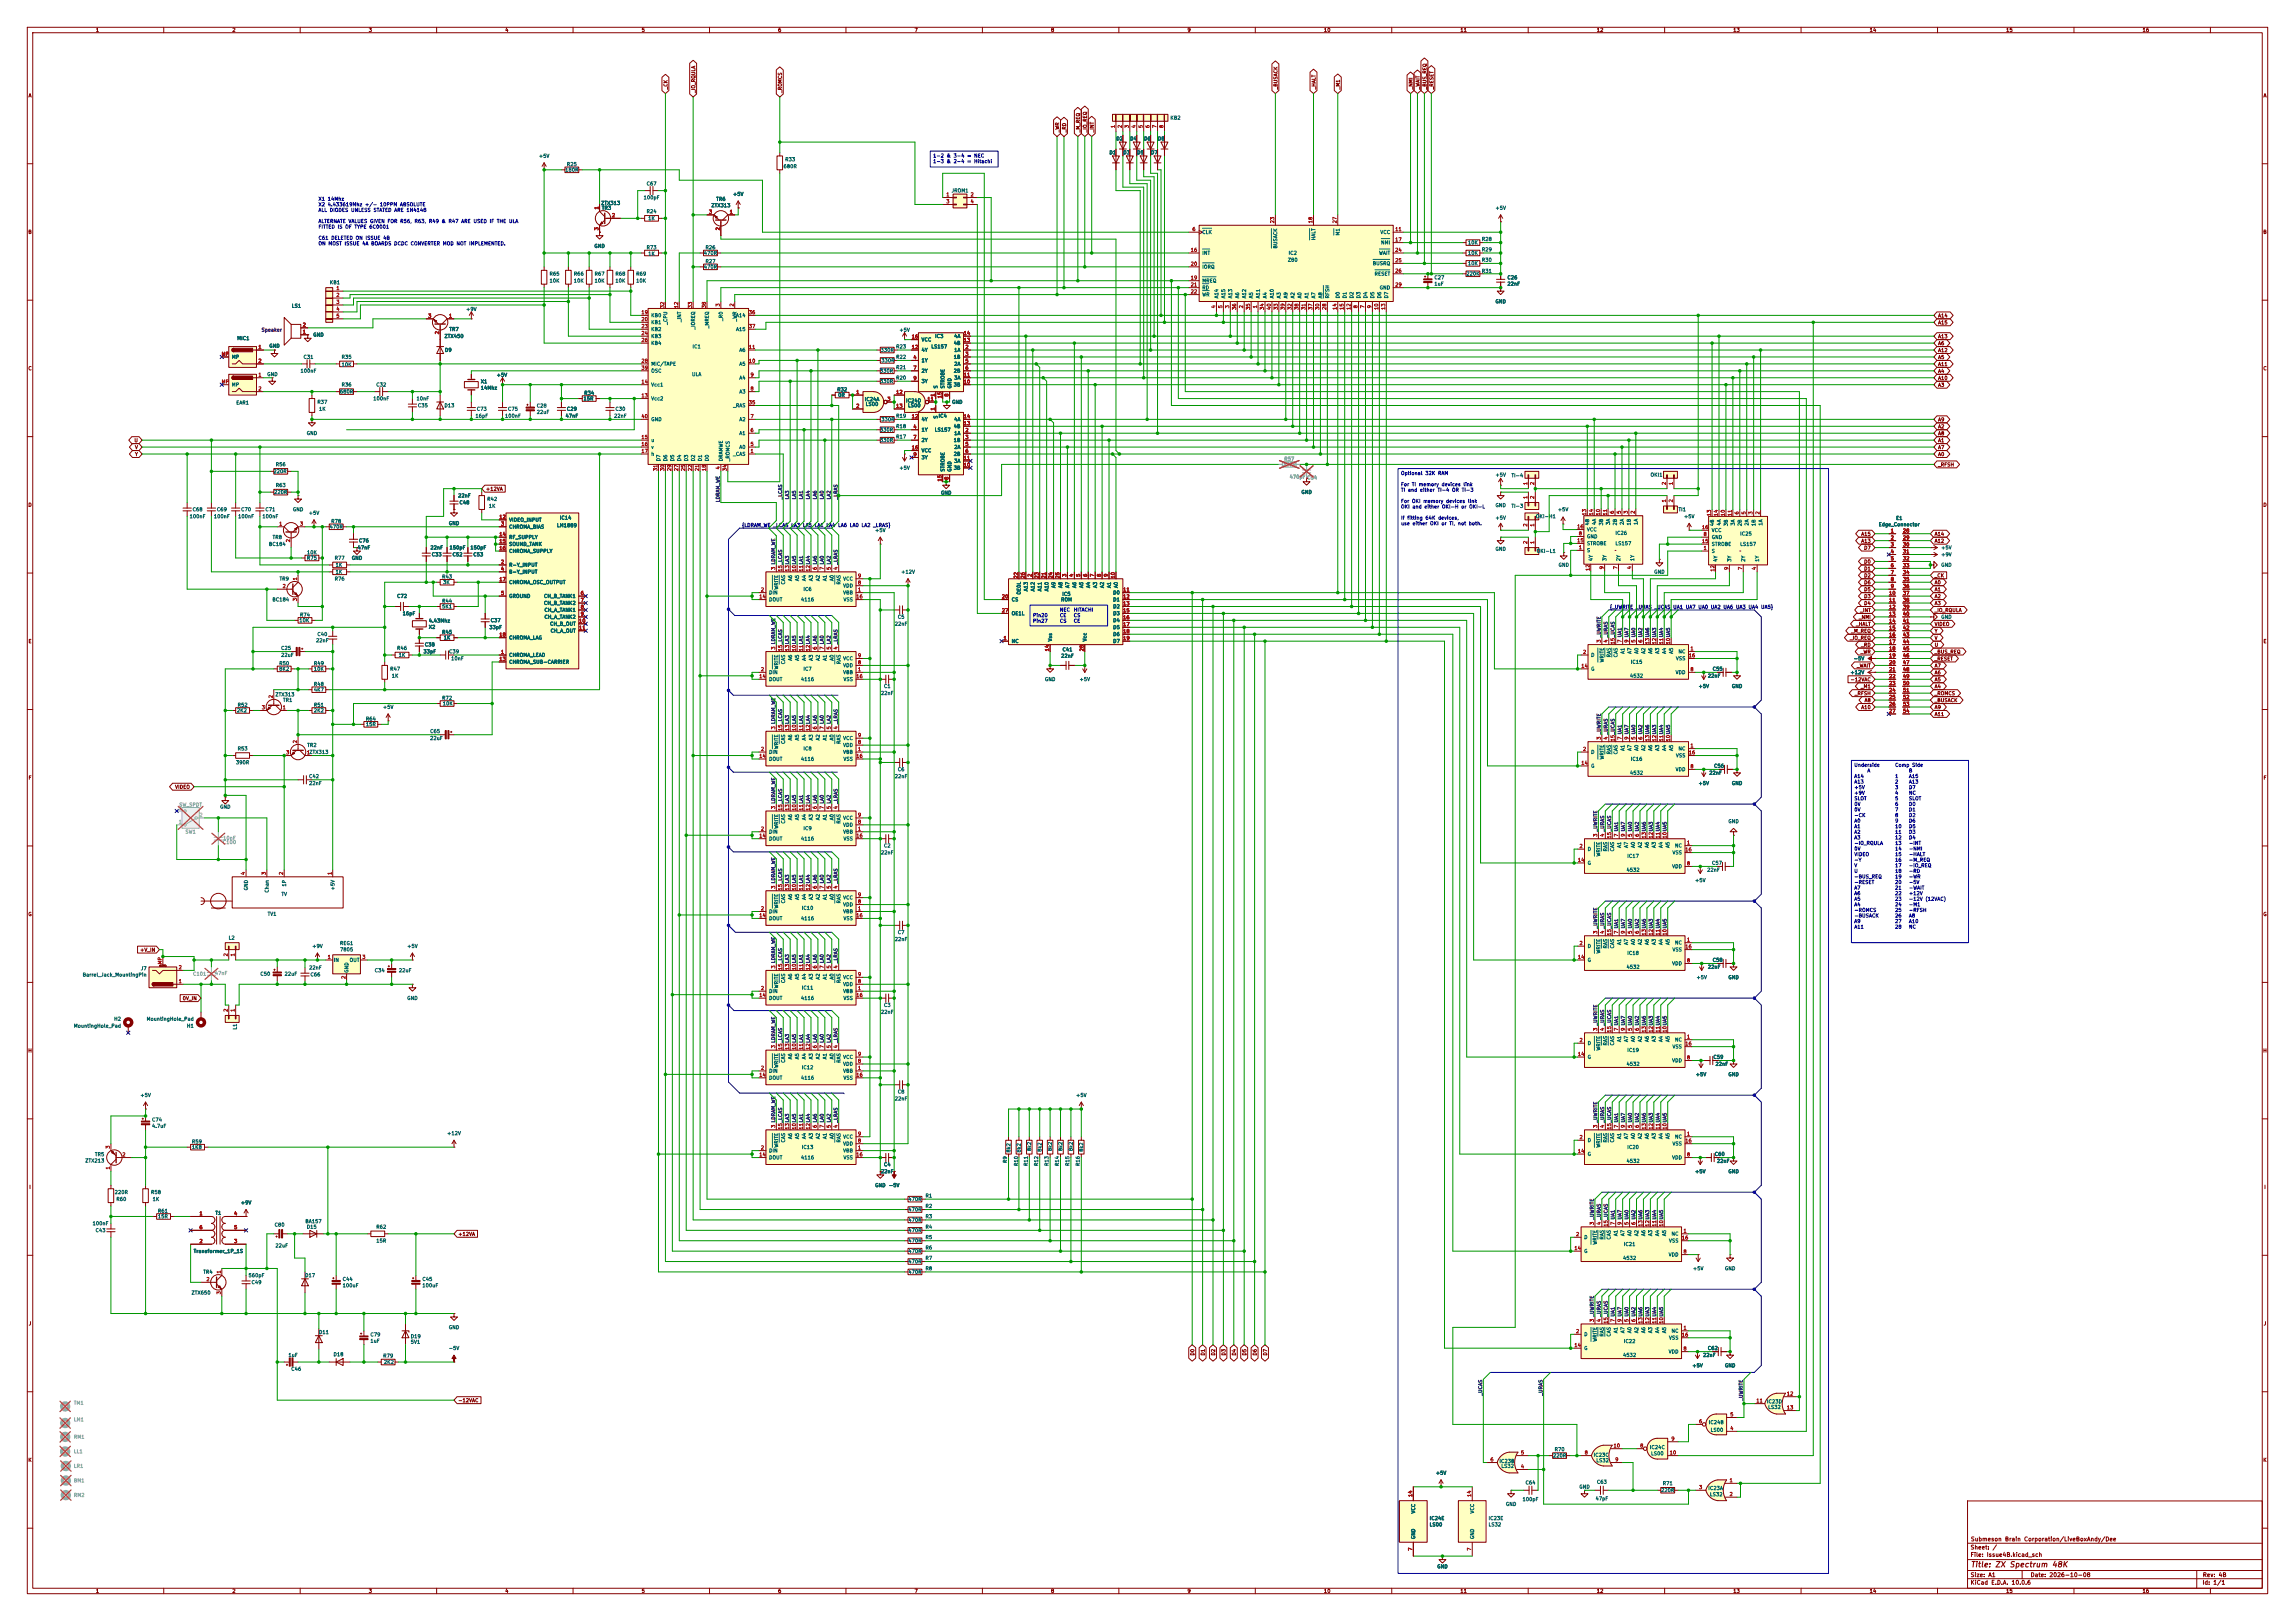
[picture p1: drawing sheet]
<svg xmlns="http://www.w3.org/2000/svg" width="841mm" height="594mm" viewBox="0 0 841 594" stroke-linecap="round" stroke-linejoin="round" font-family="sans-serif">
<defs><g id="words">
<text font-size="2" fill="#840000" x="722" y="574.8">Title: ZX Spectrum 48K</text>
<g font-size="1.5" fill="#840000">
<text x="721.9" y="568.1">Sheet: /</text>
<text x="722" y="565.1">Submeson Brain Corporation/LiveBoxAndy/Dee</text>
<text x="721.9" y="570.8">File: Issue4B.kicad_sch</text>
<text x="721.9" y="581">KiCad E.D.A. 10.0.6</text>
<text x="721.9" y="578.2">Size: A1</text>
<text x="743.9" y="578.2">Date: 2026-10-08</text>
<text x="806.9" y="581">Id: 1/1</text>
<text x="807" y="578.2">Rev: 4B</text>
</g>
<g font-size="1.3" fill="#840000">
<text x="35" y="12">1</text>
<text x="85" y="12">2</text>
<text x="135" y="12">3</text>
<text x="185" y="12">4</text>
<text x="235" y="12">5</text>
<text x="285" y="12">6</text>
<text x="335" y="12">7</text>
<text x="385" y="12">8</text>
<text x="435" y="12">9</text>
<text x="485" y="12">10</text>
<text x="535" y="12">11</text>
<text x="585" y="12">12</text>
<text x="635" y="12">13</text>
<text x="685" y="12">14</text>
<text x="735" y="12">15</text>
<text x="785" y="12">16</text>
<text x="10.3" y="36">A</text>
<text x="244.9" y="32.9" transform="rotate(-90 244.9 32.9)">_CK</text>
<text x="255.1" y="34.2" transform="rotate(-90 255.1 34.2)">_IO_RQULA</text>
<text x="286.8" y="34.2" transform="rotate(-90 286.8 34.2)">_ROMCS</text>
<text x="468.4" y="32.9" transform="rotate(-90 468.4 32.9)">_BUSACK</text>
<text x="482.4" y="32.9" transform="rotate(-90 482.4 32.9)">_HALT</text>
<text x="491.3" y="32.9" transform="rotate(-90 491.3 32.9)">_M1</text>
<text x="517.9" y="32.9" transform="rotate(-90 517.9 32.9)">_NMI</text>
<text x="520.5" y="32.9" transform="rotate(-90 520.5 32.9)">_WAIT</text>
<text x="523" y="32.9" transform="rotate(-90 523 32.9)">_BUS_REQ</text>
<text x="525.6" y="32.9" transform="rotate(-90 525.6 32.9)">_RESET</text>
<text x="829.3" y="36">A</text>
<text x="388.4" y="48.6" transform="rotate(-90 388.4 48.6)">_WR</text>
<text x="390.9" y="48.6" transform="rotate(-90 390.9 48.6)">_RD</text>
<text x="396" y="48.6" transform="rotate(-90 396 48.6)">_M_REQ</text>
<text x="398.6" y="48.6" transform="rotate(-90 398.6 48.6)">_IO_REQ</text>
<text x="401.1" y="48.6" transform="rotate(-90 401.1 48.6)">_INT</text>
<text x="10.2" y="86">B</text>
<text x="829.2" y="86">B</text>
<text x="710.1" y="119.2">A15</text>
<text x="710.1" y="116.6">A14</text>
<text x="710.1" y="124.2">A13</text>
<text x="710.1" y="129.3">A12</text>
<text x="710.1" y="126.8">A6</text>
<text x="710.1" y="131.9">A5</text>
<text x="10.2" y="136">C</text>
<text x="710.1" y="136.9">A4</text>
<text x="710.1" y="134.4">A11</text>
<text x="829.2" y="136">C</text>
<text x="710.1" y="142">A3</text>
<text x="710.1" y="139.5">A10</text>
<text x="710.1" y="154.7">A9</text>
<text x="710.1" y="159.8">A8</text>
<text x="710.1" y="157.3">A2</text>
<text x="49.1" y="162.3">U</text>
<text x="49.3" y="164.9">V</text>
<text x="49.3" y="167.4">Y</text>
<text x="710.1" y="164.9">A7</text>
<text x="710.1" y="162.3">A1</text>
<text x="710.1" y="167.4">A0</text>
<text x="710.1" y="171.2">_RFSH</text>
<text x="10.2" y="186">D</text>
<text x="177.9" y="180.1">+12VA</text>
<text x="829.2" y="186">D</text>
<text x="681.9" y="196.6">A15</text>
<text x="708.8" y="196.6">A14</text>
<text x="681.9" y="199.2">A13</text>
<text x="682.9" y="201.7">D7</text>
<text x="708.8" y="199.2">A12</text>
<text x="682.9" y="206.8">D0</text>
<text x="682.9" y="209.3">D1</text>
<text x="682.9" y="211.9">D2</text>
<text x="682.9" y="214.4">D6</text>
<text x="708.8" y="211.9">_CK</text>
<text x="708.8" y="214.4">A0</text>
<text x="682.9" y="219.5">D3</text>
<text x="682.9" y="217">D5</text>
<text x="708.8" y="217">A1</text>
<text x="708.8" y="219.5">A2</text>
<text x="681.1" y="227.1">_NMI</text>
<text x="681.5" y="224.6">_INT</text>
<text x="682.9" y="222">D4</text>
<text x="708.8" y="224.6">_IO_RQULA</text>
<text x="708.8" y="222">A3</text>
<text x="678.3" y="232.2">_M_REQ</text>
<text x="680" y="229.7">_HALT</text>
<text x="708.8" y="232.2">Y</text>
<text x="708.8" y="229.7">VIDEO</text>
<text x="10.3" y="236">E</text>
<text x="677.8" y="234.7">_IO_REQ</text>
<text x="681.7" y="239.8">_WR</text>
<text x="681.9" y="237.3">_RD</text>
<text x="708.8" y="237.3">U</text>
<text x="708.8" y="239.8">_BUS_REQ</text>
<text x="708.8" y="234.7">V</text>
<text x="829.3" y="236">E</text>
<text x="680.3" y="244.9">_WAIT</text>
<text x="708.8" y="242.4">_RESET</text>
<text x="708.8" y="244.9">A7</text>
<text x="678" y="250">-12VAC</text>
<text x="708.8" y="247.4">A6</text>
<text x="708.8" y="250">A5</text>
<text x="679.5" y="255.1">_RFSH</text>
<text x="681.8" y="252.5">_M1</text>
<text x="683.1" y="257.6">A8</text>
<text x="708.8" y="257.6">_BUSACK</text>
<text x="708.8" y="255.1">_ROMCS</text>
<text x="708.8" y="252.5">A4</text>
<text x="681.9" y="260.1">A10</text>
<text x="708.8" y="260.1">A9</text>
<text x="708.8" y="262.7">A11</text>
<text x="10.3" y="286">F</text>
<text x="829.3" y="286">F</text>
<text x="64" y="289.3">VIDEO</text>
<text x="10.2" y="336">G</text>
<text x="829.2" y="336">G</text>
<text x="51.2" y="349">+V_IN</text>
<text x="66.8" y="366.8">0V_IN</text>
<text x="10.2" y="386">H</text>
<text x="829.2" y="386">H</text>
<text x="10.6" y="436">I</text>
<text x="829.6" y="436">I</text>
<text x="167.8" y="453.2">+12VA</text>
<text x="10.4" y="486">J</text>
<text x="829.4" y="486">J</text>
<text x="437.9" y="496.9" transform="rotate(-90 437.9 496.9)">D0</text>
<text x="441.7" y="496.9" transform="rotate(-90 441.7 496.9)">D1</text>
<text x="445.6" y="496.9" transform="rotate(-90 445.6 496.9)">D2</text>
<text x="449.4" y="496.9" transform="rotate(-90 449.4 496.9)">D3</text>
<text x="453.2" y="496.9" transform="rotate(-90 453.2 496.9)">D4</text>
<text x="457" y="496.9" transform="rotate(-90 457 496.9)">D5</text>
<text x="460.8" y="496.9" transform="rotate(-90 460.8 496.9)">D6</text>
<text x="464.6" y="496.9" transform="rotate(-90 464.6 496.9)">D7</text>
<text x="167.8" y="514.1">-12VAC</text>
<text x="10.2" y="536">K</text>
<text x="829.2" y="536">K</text>
<text x="35" y="584">1</text>
<text x="85" y="584">2</text>
<text x="135" y="584">3</text>
<text x="185" y="584">4</text>
<text x="235" y="584">5</text>
<text x="285" y="584">6</text>
<text x="335" y="584">7</text>
<text x="385" y="584">8</text>
<text x="435" y="584">9</text>
<text x="485" y="584">10</text>
<text x="535" y="584">11</text>
<text x="585" y="584">12</text>
<text x="635" y="584">13</text>
<text x="685" y="584">14</text>
<text x="735" y="584">15</text>
<text x="785" y="584">16</text>
</g>
<g font-size="1.3" fill="#a90000">
<text x="408.8" y="47.1" transform="rotate(-90 408.8 47.1)">1</text>
<text x="411.3" y="47.1" transform="rotate(-90 411.3 47.1)">2</text>
<text x="413.9" y="47.1" transform="rotate(-90 413.9 47.1)">3</text>
<text x="416.4" y="47.1" transform="rotate(-90 416.4 47.1)">4</text>
<text x="419" y="47.1" transform="rotate(-90 419 47.1)">5</text>
<text x="421.5" y="47.1" transform="rotate(-90 421.5 47.1)">6</text>
<text x="424" y="47.1" transform="rotate(-90 424 47.1)">7</text>
<text x="426.6" y="47.1" transform="rotate(-90 426.6 47.1)">8</text>
<text x="219.6" y="76.9" transform="rotate(-90 219.6 76.9)">1</text>
<text x="346.6" y="72.3">1</text>
<text x="346.6" y="74.8">3</text>
<text x="355.5" y="72.3">2</text>
<text x="355.5" y="74.8">4</text>
<text x="224.1" y="79.9">2</text>
<text x="259.6" y="78.6">3</text>
<text x="267.2" y="78.6">1</text>
<text x="467.2" y="82" transform="rotate(-90 467.2 82)">23</text>
<text x="481.2" y="82" transform="rotate(-90 481.2 82)">18</text>
<text x="490.1" y="82" transform="rotate(-90 490.1 82)">27</text>
<text x="219.6" y="84.6" transform="rotate(-90 219.6 84.6)">3</text>
<text x="264" y="84.6" transform="rotate(-90 264 84.6)">2</text>
<text x="436.8" y="85">6</text>
<text x="511.1" y="85">11</text>
<text x="511.1" y="88.8">17</text>
<text x="436.2" y="92.6">16</text>
<text x="511.1" y="92.6">24</text>
<text x="436.2" y="97.7">20</text>
<text x="511.1" y="96.4">25</text>
<text x="511.1" y="100.2">26</text>
<text x="123.1" y="106.5">1</text>
<text x="436.2" y="102.7">19</text>
<text x="436.2" y="105.3">21</text>
<text x="436.2" y="107.8">22</text>
<text x="511.1" y="105.3">29</text>
<text x="123.1" y="109.1">2</text>
<text x="123.1" y="111.6">3</text>
<text x="243.7" y="113.1" transform="rotate(-90 243.7 113.1)">32</text>
<text x="248.8" y="113.1" transform="rotate(-90 248.8 113.1)">12</text>
<text x="253.9" y="113.1" transform="rotate(-90 253.9 113.1)">33</text>
<text x="258.9" y="113.1" transform="rotate(-90 258.9 113.1)">38</text>
<text x="264" y="112.5" transform="rotate(-90 264 112.5)">3</text>
<text x="269.1" y="112.5" transform="rotate(-90 269.1 112.5)">2</text>
<text x="445.6" y="113.1" transform="rotate(-90 445.6 113.1)">4</text>
<text x="448.2" y="113.1" transform="rotate(-90 448.2 113.1)">5</text>
<text x="450.7" y="113.1" transform="rotate(-90 450.7 113.1)">3</text>
<text x="453.3" y="113.7" transform="rotate(-90 453.3 113.7)">36</text>
<text x="455.8" y="113.1" transform="rotate(-90 455.8 113.1)">2</text>
<text x="458.3" y="113.7" transform="rotate(-90 458.3 113.7)">35</text>
<text x="460.9" y="113.1" transform="rotate(-90 460.9 113.1)">1</text>
<text x="463.4" y="113.7" transform="rotate(-90 463.4 113.7)">34</text>
<text x="466" y="113.7" transform="rotate(-90 466 113.7)">40</text>
<text x="468.5" y="113.7" transform="rotate(-90 468.5 113.7)">33</text>
<text x="471" y="113.7" transform="rotate(-90 471 113.7)">39</text>
<text x="473.6" y="113.7" transform="rotate(-90 473.6 113.7)">32</text>
<text x="476.1" y="113.7" transform="rotate(-90 476.1 113.7)">38</text>
<text x="478.7" y="113.7" transform="rotate(-90 478.7 113.7)">31</text>
<text x="481.2" y="113.7" transform="rotate(-90 481.2 113.7)">37</text>
<text x="483.7" y="113.7" transform="rotate(-90 483.7 113.7)">30</text>
<text x="486.3" y="113.7" transform="rotate(-90 486.3 113.7)">28</text>
<text x="490.1" y="113.7" transform="rotate(-90 490.1 113.7)">14</text>
<text x="492.6" y="113.7" transform="rotate(-90 492.6 113.7)">15</text>
<text x="495.2" y="113.7" transform="rotate(-90 495.2 113.7)">12</text>
<text x="497.7" y="113.1" transform="rotate(-90 497.7 113.1)">8</text>
<text x="500.2" y="113.1" transform="rotate(-90 500.2 113.1)">7</text>
<text x="502.8" y="113.1" transform="rotate(-90 502.8 113.1)">9</text>
<text x="505.3" y="113.7" transform="rotate(-90 505.3 113.7)">10</text>
<text x="507.9" y="113.7" transform="rotate(-90 507.9 113.7)">13</text>
<text x="123.1" y="114.2">4</text>
<text x="123.1" y="116.7">5</text>
<text x="156.7" y="116.7">3</text>
<text x="164.4" y="116.7">1</text>
<text x="234.9" y="115.4">19</text>
<text x="234.9" y="118">20</text>
<text x="274.3" y="115.4">36</text>
<text x="110.8" y="122.5">1</text>
<text x="110.8" y="120">2</text>
<text x="161.2" y="122.7" transform="rotate(-90 161.2 122.7)">2</text>
<text x="234.9" y="120.5">23</text>
<text x="234.9" y="123.1">24</text>
<text x="234.9" y="125.6">26</text>
<text x="274.3" y="120.5">37</text>
<text x="333.9" y="124.3">16</text>
<text x="353" y="125.6">13</text>
<text x="353" y="123.1">14</text>
<text x="81.1" y="130.7">MP</text>
<text x="94.5" y="128.1">1</text>
<text x="274.3" y="128.1">11</text>
<text x="333.9" y="128.1">12</text>
<text x="334.5" y="131.9">4</text>
<text x="353.6" y="128.1">2</text>
<text x="353.6" y="130.7">3</text>
<text x="94.5" y="133.2">2</text>
<text x="234.9" y="133.2">28</text>
<text x="234.9" y="135.8">39</text>
<text x="274.3" y="133.2">10</text>
<text x="334.5" y="135.8">7</text>
<text x="353.6" y="133.2">5</text>
<text x="353.6" y="135.8">6</text>
<text x="81.1" y="140.8">MP</text>
<text x="94.5" y="138.3">1</text>
<text x="94.5" y="143.4">2</text>
<text x="234.9" y="140.8">14</text>
<text x="274.9" y="143.4">8</text>
<text x="274.9" y="138.3">9</text>
<text x="334.5" y="139.6">9</text>
<text x="353" y="140.8">10</text>
<text x="353" y="138.3">11</text>
<text x="234.9" y="145.9">13</text>
<text x="274.3" y="148.5">35</text>
<text x="313.6" y="144.6">1</text>
<text x="313.6" y="149.7">2</text>
<text x="325" y="147.2">3</text>
<text x="328.2" y="144.6">12</text>
<text x="328.2" y="149.7">13</text>
<text x="339.7" y="147.2">11</text>
<text x="342.8" y="145.5" transform="rotate(-90 342.8 145.5)">1</text>
<text x="345.3" y="146.1" transform="rotate(-90 345.3 146.1)">15</text>
<text x="347.8" y="145.5" transform="rotate(-90 347.8 145.5)">8</text>
<text x="234.9" y="153.5">40</text>
<text x="274.9" y="153.5">7</text>
<text x="333.9" y="153.5">12</text>
<text x="342.8" y="150.6" transform="rotate(-90 342.8 150.6)">1</text>
<text x="353" y="153.5">14</text>
<text x="234.9" y="161.2">15</text>
<text x="274.9" y="158.6">6</text>
<text x="334.5" y="157.3">4</text>
<text x="334.5" y="161.2">7</text>
<text x="353" y="156.1">13</text>
<text x="353.6" y="158.6">2</text>
<text x="353.6" y="161.2">3</text>
<text x="234.9" y="163.7">16</text>
<text x="234.9" y="166.2">17</text>
<text x="274.9" y="166.2">1</text>
<text x="274.9" y="163.7">5</text>
<text x="333.9" y="165">16</text>
<text x="334.5" y="167.5">9</text>
<text x="353.6" y="163.7">5</text>
<text x="353.6" y="166.2">6</text>
<text x="241.2" y="172.8" transform="rotate(-90 241.2 172.8)">31</text>
<text x="243.7" y="172.8" transform="rotate(-90 243.7 172.8)">30</text>
<text x="246.2" y="172.8" transform="rotate(-90 246.2 172.8)">29</text>
<text x="248.8" y="172.8" transform="rotate(-90 248.8 172.8)">27</text>
<text x="251.3" y="172.8" transform="rotate(-90 251.3 172.8)">25</text>
<text x="253.9" y="172.8" transform="rotate(-90 253.9 172.8)">22</text>
<text x="256.4" y="172.8" transform="rotate(-90 256.4 172.8)">21</text>
<text x="258.9" y="172.8" transform="rotate(-90 258.9 172.8)">18</text>
<text x="264" y="172.2" transform="rotate(-90 264 172.2)">4</text>
<text x="266.6" y="172.8" transform="rotate(-90 266.6 172.8)">34</text>
<text x="353" y="171.3">10</text>
<text x="353" y="168.8">11</text>
<text x="345.3" y="176.6" transform="rotate(-90 345.3 176.6)">15</text>
<text x="347.8" y="176" transform="rotate(-90 347.8 176)">8</text>
<text x="559.9" y="177.9" transform="rotate(-90 559.9 177.9)">1</text>
<text x="562.5" y="177.9" transform="rotate(-90 562.5 177.9)">2</text>
<text x="610.7" y="177.9" transform="rotate(-90 610.7 177.9)">2</text>
<text x="613.3" y="177.9" transform="rotate(-90 613.3 177.9)">1</text>
<text x="559.9" y="183" transform="rotate(-90 559.9 183)">1</text>
<text x="562.5" y="183" transform="rotate(-90 562.5 183)">2</text>
<text x="610.7" y="184.2" transform="rotate(-90 610.7 184.2)">1</text>
<text x="613.3" y="184.2" transform="rotate(-90 613.3 184.2)">2</text>
<text x="182.8" y="190.4">12</text>
<text x="581.5" y="189" transform="rotate(-90 581.5 189)">13</text>
<text x="584.1" y="189" transform="rotate(-90 584.1 189)">14</text>
<text x="586.6" y="189" transform="rotate(-90 586.6 189)">10</text>
<text x="589.1" y="189" transform="rotate(-90 589.1 189)">11</text>
<text x="591.7" y="188.4" transform="rotate(-90 591.7 188.4)">6</text>
<text x="594.2" y="188.4" transform="rotate(-90 594.2 188.4)">5</text>
<text x="596.8" y="188.4" transform="rotate(-90 596.8 188.4)">3</text>
<text x="599.3" y="188.4" transform="rotate(-90 599.3 188.4)">2</text>
<text x="627.2" y="189.3" transform="rotate(-90 627.2 189.3)">13</text>
<text x="629.8" y="189.3" transform="rotate(-90 629.8 189.3)">14</text>
<text x="632.3" y="189.3" transform="rotate(-90 632.3 189.3)">10</text>
<text x="634.9" y="189.3" transform="rotate(-90 634.9 189.3)">11</text>
<text x="637.4" y="188.7" transform="rotate(-90 637.4 188.7)">6</text>
<text x="639.9" y="188.7" transform="rotate(-90 639.9 188.7)">5</text>
<text x="642.5" y="188.7" transform="rotate(-90 642.5 188.7)">3</text>
<text x="645" y="188.7" transform="rotate(-90 645 188.7)">2</text>
<text x="102.1" y="192.9">1</text>
<text x="109.8" y="192.9">3</text>
<text x="182.8" y="196.7">14</text>
<text x="183.4" y="192.9">3</text>
<text x="559.9" y="193.1" transform="rotate(-90 559.9 193.1)">2</text>
<text x="562.5" y="193.1" transform="rotate(-90 562.5 193.1)">1</text>
<text x="577.8" y="193.9">16</text>
<text x="578.4" y="196.5">8</text>
<text x="623.5" y="194.2">16</text>
<text x="624.1" y="196.7">8</text>
<text x="692.7" y="195.4">1</text>
<text x="692.7" y="198">2</text>
<text x="697.2" y="195.4">28</text>
<text x="697.2" y="198">29</text>
<text x="106.5" y="198.9" transform="rotate(-90 106.5 198.9)">2</text>
<text x="182.8" y="199.3">15</text>
<text x="182.8" y="201.8">16</text>
<text x="559.9" y="199.5" transform="rotate(-90 559.9 199.5)">2</text>
<text x="562.5" y="199.5" transform="rotate(-90 562.5 199.5)">1</text>
<text x="577.8" y="199">15</text>
<text x="578.4" y="201.5">1</text>
<text x="623.5" y="199.3">15</text>
<text x="624.1" y="201.8">1</text>
<text x="692.7" y="200.5">3</text>
<text x="692.7" y="203.1">4</text>
<text x="697.2" y="200.5">30</text>
<text x="697.2" y="203.1">31</text>
<text x="183.4" y="206.9">2</text>
<text x="183.4" y="209.4">4</text>
<text x="284.3" y="209" transform="rotate(-90 284.3 209)">3 LDRAM_WE</text>
<text x="286.9" y="209.6" transform="rotate(-90 286.9 209.6)">15_LCAS</text>
<text x="289.4" y="209.6" transform="rotate(-90 289.4 209.6)">13LA3</text>
<text x="292" y="209.6" transform="rotate(-90 292 209.6)">10LA5</text>
<text x="294.5" y="209.6" transform="rotate(-90 294.5 209.6)">11LA1</text>
<text x="297" y="209.6" transform="rotate(-90 297 209.6)">12LA4</text>
<text x="299.6" y="209" transform="rotate(-90 299.6 209)">6 LA6</text>
<text x="302.1" y="209" transform="rotate(-90 302.1 209)">7 LA0</text>
<text x="304.7" y="209" transform="rotate(-90 304.7 209)">5 LA2</text>
<text x="307.2" y="209" transform="rotate(-90 307.2 209)">4 _LRAS</text>
<text x="582.8" y="209.4" transform="rotate(-90 582.8 209.4)">12</text>
<text x="587.9" y="208.8" transform="rotate(-90 587.9 208.8)">9</text>
<text x="593" y="208.8" transform="rotate(-90 593 208.8)">7</text>
<text x="598" y="208.8" transform="rotate(-90 598 208.8)">4</text>
<text x="628.5" y="209.6" transform="rotate(-90 628.5 209.6)">12</text>
<text x="633.6" y="209" transform="rotate(-90 633.6 209)">9</text>
<text x="638.7" y="209" transform="rotate(-90 638.7 209)">7</text>
<text x="643.8" y="209" transform="rotate(-90 643.8 209)">4</text>
<text x="692.7" y="205.6">5</text>
<text x="692.7" y="208.1">6</text>
<text x="697.2" y="205.6">32</text>
<text x="697.2" y="208.1">33</text>
<text x="103.4" y="215.8">2</text>
<text x="109.1" y="212.8" transform="rotate(-90 109.1 212.8)">1</text>
<text x="182.8" y="213.2">17</text>
<text x="314.2" y="214.5">8</text>
<text x="314.2" y="212">9</text>
<text x="373.2" y="212.2" transform="rotate(-90 373.2 212.2)">22</text>
<text x="375.8" y="212.2" transform="rotate(-90 375.8 212.2)">26</text>
<text x="378.3" y="211.6" transform="rotate(-90 378.3 211.6)">2</text>
<text x="380.9" y="212.2" transform="rotate(-90 380.9 212.2)">23</text>
<text x="383.4" y="212.2" transform="rotate(-90 383.4 212.2)">21</text>
<text x="385.9" y="212.2" transform="rotate(-90 385.9 212.2)">24</text>
<text x="388.5" y="212.2" transform="rotate(-90 388.5 212.2)">25</text>
<text x="391" y="211.6" transform="rotate(-90 391 211.6)">3</text>
<text x="393.6" y="211.6" transform="rotate(-90 393.6 211.6)">4</text>
<text x="396.1" y="211.6" transform="rotate(-90 396.1 211.6)">5</text>
<text x="398.6" y="211.6" transform="rotate(-90 398.6 211.6)">6</text>
<text x="401.2" y="211.6" transform="rotate(-90 401.2 211.6)">7</text>
<text x="403.7" y="211.6" transform="rotate(-90 403.7 211.6)">8</text>
<text x="406.3" y="211.6" transform="rotate(-90 406.3 211.6)">9</text>
<text x="408.8" y="212.2" transform="rotate(-90 408.8 212.2)">10</text>
<text x="692.7" y="210.7">7</text>
<text x="692.7" y="213.2">8</text>
<text x="692.7" y="215.8">9</text>
<text x="697.2" y="210.7">34</text>
<text x="697.2" y="213.2">35</text>
<text x="697.2" y="215.8">36</text>
<text x="109.1" y="220.4" transform="rotate(-90 109.1 220.4)">3</text>
<text x="183.4" y="218.3">5</text>
<text x="212.6" y="218.3">6</text>
<text x="212.6" y="220.8">7</text>
<text x="278.1" y="219.6">14</text>
<text x="278.7" y="217">2</text>
<text x="313.6" y="219.6">16</text>
<text x="314.2" y="217">1</text>
<text x="367" y="219.6">20</text>
<text x="411.4" y="217">11</text>
<text x="411.4" y="219.6">12</text>
<text x="692.1" y="218.3">10</text>
<text x="692.1" y="220.8">11</text>
<text x="697.2" y="218.3">37</text>
<text x="697.2" y="220.8">38</text>
<text x="212.6" y="223.4">8</text>
<text x="212.6" y="225.9">9</text>
<text x="367" y="224.7">27</text>
<text x="411.4" y="222.1">13</text>
<text x="411.4" y="224.7">15</text>
<text x="411.4" y="227.2">16</text>
<text x="692.1" y="223.4">12</text>
<text x="692.1" y="225.9">13</text>
<text x="697.2" y="223.4">39</text>
<text x="697.2" y="225.9">40</text>
<text x="182.8" y="233.5">18</text>
<text x="212" y="228.5">10</text>
<text x="212" y="231">11</text>
<text x="411.4" y="229.7">17</text>
<text x="411.4" y="232.3">18</text>
<text x="692.1" y="228.5">14</text>
<text x="692.1" y="231">15</text>
<text x="692.1" y="233.5">16</text>
<text x="697.2" y="228.5">41</text>
<text x="697.2" y="231">42</text>
<text x="697.2" y="233.5">43</text>
<text x="183.4" y="239.9">1</text>
<text x="284.3" y="238.2" transform="rotate(-90 284.3 238.2)">3 LDRAM_WE</text>
<text x="286.9" y="238.8" transform="rotate(-90 286.9 238.8)">15_LCAS</text>
<text x="289.4" y="238.8" transform="rotate(-90 289.4 238.8)">13LA3</text>
<text x="292" y="238.8" transform="rotate(-90 292 238.8)">10LA5</text>
<text x="294.5" y="238.8" transform="rotate(-90 294.5 238.8)">11LA1</text>
<text x="297" y="238.8" transform="rotate(-90 297 238.8)">12LA4</text>
<text x="299.6" y="238.2" transform="rotate(-90 299.6 238.2)">6 LA6</text>
<text x="302.1" y="238.2" transform="rotate(-90 302.1 238.2)">7 LA0</text>
<text x="304.7" y="238.2" transform="rotate(-90 304.7 238.2)">5 LA2</text>
<text x="307.2" y="238.2" transform="rotate(-90 307.2 238.2)">4 _LRAS</text>
<text x="367.6" y="234.8">1</text>
<text x="384.7" y="238.8" transform="rotate(-90 384.7 238.8)">14</text>
<text x="397.4" y="238.8" transform="rotate(-90 397.4 238.8)">28</text>
<text x="411.4" y="234.8">19</text>
<text x="579.9" y="239.9">2</text>
<text x="586.9" y="235.7" transform="rotate(-90 586.9 235.7)">3 _UWRITE</text>
<text x="589.4" y="235.7" transform="rotate(-90 589.4 235.7)">4 _URAS</text>
<text x="591.9" y="236.3" transform="rotate(-90 591.9 236.3)">15_UCAS</text>
<text x="594.5" y="235.7" transform="rotate(-90 594.5 235.7)">7 UA1</text>
<text x="597" y="235.7" transform="rotate(-90 597 235.7)">9 UA7</text>
<text x="599.6" y="235.7" transform="rotate(-90 599.6 235.7)">5 UA0</text>
<text x="602.1" y="235.7" transform="rotate(-90 602.1 235.7)">6 UA2</text>
<text x="604.6" y="236.3" transform="rotate(-90 604.6 236.3)">13UA6</text>
<text x="607.2" y="236.3" transform="rotate(-90 607.2 236.3)">12UA3</text>
<text x="609.7" y="236.3" transform="rotate(-90 609.7 236.3)">11UA4</text>
<text x="612.3" y="236.3" transform="rotate(-90 612.3 236.3)">10UA5</text>
<text x="619.3" y="238.6">1</text>
<text x="692.1" y="236.1">17</text>
<text x="692.1" y="238.6">18</text>
<text x="697.2" y="236.1">44</text>
<text x="697.2" y="238.6">45</text>
<text x="182.8" y="242.4">13</text>
<text x="314.2" y="243.7">8</text>
<text x="314.2" y="241.2">9</text>
<text x="579.3" y="245">14</text>
<text x="618.7" y="241.2">16</text>
<text x="692.1" y="241.2">19</text>
<text x="692.1" y="243.7">20</text>
<text x="697.2" y="241.2">46</text>
<text x="697.2" y="243.7">47</text>
<text x="278.1" y="248.8">14</text>
<text x="278.7" y="246.2">2</text>
<text x="313.6" y="248.8">16</text>
<text x="314.2" y="246.2">1</text>
<text x="619.3" y="246.2">8</text>
<text x="692.1" y="246.2">21</text>
<text x="692.1" y="248.8">22</text>
<text x="692.1" y="251.3">23</text>
<text x="697.2" y="246.2">48</text>
<text x="697.2" y="248.8">49</text>
<text x="697.2" y="251.3">50</text>
<text x="100.2" y="256" transform="rotate(-90 100.2 256)">2</text>
<text x="692.1" y="253.9">24</text>
<text x="692.1" y="256.4">25</text>
<text x="697.2" y="253.9">51</text>
<text x="697.2" y="256.4">52</text>
<text x="95.8" y="260.2">3</text>
<text x="103.4" y="260.2">1</text>
<text x="692.1" y="258.9">26</text>
<text x="692.1" y="261.5">27</text>
<text x="697.2" y="258.9">53</text>
<text x="697.2" y="261.5">54</text>
<text x="284.3" y="267.4" transform="rotate(-90 284.3 267.4)">3 LDRAM_WE</text>
<text x="286.9" y="268" transform="rotate(-90 286.9 268)">15_LCAS</text>
<text x="289.4" y="268" transform="rotate(-90 289.4 268)">13LA3</text>
<text x="292" y="268" transform="rotate(-90 292 268)">10LA5</text>
<text x="294.5" y="268" transform="rotate(-90 294.5 268)">11LA1</text>
<text x="297" y="268" transform="rotate(-90 297 268)">12LA4</text>
<text x="299.6" y="267.4" transform="rotate(-90 299.6 267.4)">6 LA6</text>
<text x="302.1" y="267.4" transform="rotate(-90 302.1 267.4)">7 LA0</text>
<text x="304.7" y="267.4" transform="rotate(-90 304.7 267.4)">5 LA2</text>
<text x="307.2" y="267.4" transform="rotate(-90 307.2 267.4)">4 _LRAS</text>
<text x="109.1" y="272.5" transform="rotate(-90 109.1 272.5)">2</text>
<text x="278.7" y="275.5">2</text>
<text x="314.2" y="275.5">1</text>
<text x="314.2" y="272.9">8</text>
<text x="314.2" y="270.4">9</text>
<text x="579.9" y="275.5">2</text>
<text x="586.9" y="271.2" transform="rotate(-90 586.9 271.2)">3 _UWRITE</text>
<text x="589.4" y="271.2" transform="rotate(-90 589.4 271.2)">4 _URAS</text>
<text x="591.9" y="271.8" transform="rotate(-90 591.9 271.8)">15_UCAS</text>
<text x="594.5" y="271.2" transform="rotate(-90 594.5 271.2)">7 UA1</text>
<text x="597" y="271.2" transform="rotate(-90 597 271.2)">9 UA7</text>
<text x="599.6" y="271.2" transform="rotate(-90 599.6 271.2)">5 UA0</text>
<text x="602.1" y="271.2" transform="rotate(-90 602.1 271.2)">6 UA2</text>
<text x="604.6" y="271.8" transform="rotate(-90 604.6 271.8)">13UA6</text>
<text x="607.2" y="271.8" transform="rotate(-90 607.2 271.8)">12UA3</text>
<text x="609.7" y="271.8" transform="rotate(-90 609.7 271.8)">11UA4</text>
<text x="612.3" y="271.8" transform="rotate(-90 612.3 271.8)">10UA5</text>
<text x="619.3" y="274.2">1</text>
<text x="104.7" y="276.7">3</text>
<text x="112.3" y="276.7">1ZTX313</text>
<text x="278.1" y="278">14</text>
<text x="313.6" y="278">16</text>
<text x="579.3" y="280.5">14</text>
<text x="618.7" y="276.7">16</text>
<text x="619.3" y="281.8">8</text>
<text x="284.3" y="296.6" transform="rotate(-90 284.3 296.6)">3 LDRAM_WE</text>
<text x="286.9" y="297.2" transform="rotate(-90 286.9 297.2)">15_LCAS</text>
<text x="289.4" y="297.2" transform="rotate(-90 289.4 297.2)">13LA3</text>
<text x="292" y="297.2" transform="rotate(-90 292 297.2)">10LA5</text>
<text x="294.5" y="297.2" transform="rotate(-90 294.5 297.2)">11LA1</text>
<text x="297" y="297.2" transform="rotate(-90 297 297.2)">12LA4</text>
<text x="299.6" y="296.6" transform="rotate(-90 299.6 296.6)">6 LA6</text>
<text x="302.1" y="296.6" transform="rotate(-90 302.1 296.6)">7 LA0</text>
<text x="304.7" y="296.6" transform="rotate(-90 304.7 296.6)">5 LA2</text>
<text x="307.2" y="296.6" transform="rotate(-90 307.2 296.6)">4 _LRAS</text>
<text x="314.2" y="299.6">9</text>
<text x="278.7" y="304.7">2</text>
<text x="314.2" y="304.7">1</text>
<text x="314.2" y="302.1">8</text>
<text x="278.1" y="307.2">14</text>
<text x="313.6" y="307.2">16</text>
<text x="578.6" y="311">2</text>
<text x="585.6" y="306.8" transform="rotate(-90 585.6 306.8)">3 _UWRITE</text>
<text x="588.1" y="306.8" transform="rotate(-90 588.1 306.8)">4 _URAS</text>
<text x="590.7" y="307.4" transform="rotate(-90 590.7 307.4)">15_UCAS</text>
<text x="593.2" y="306.8" transform="rotate(-90 593.2 306.8)">7 UA1</text>
<text x="595.7" y="306.8" transform="rotate(-90 595.7 306.8)">9 UA7</text>
<text x="598.3" y="306.8" transform="rotate(-90 598.3 306.8)">5 UA0</text>
<text x="600.8" y="306.8" transform="rotate(-90 600.8 306.8)">6 UA2</text>
<text x="603.4" y="307.4" transform="rotate(-90 603.4 307.4)">13UA6</text>
<text x="605.9" y="307.4" transform="rotate(-90 605.9 307.4)">12UA3</text>
<text x="608.4" y="307.4" transform="rotate(-90 608.4 307.4)">11UA4</text>
<text x="611" y="307.4" transform="rotate(-90 611 307.4)">10UA5</text>
<text x="618" y="309.7">1</text>
<text x="578" y="316.1">14</text>
<text x="617.4" y="312.3">16</text>
<text x="618" y="317.4">8</text>
<text x="90" y="320.8" transform="rotate(-90 90 320.8)">4</text>
<text x="97.7" y="320.8" transform="rotate(-90 97.7 320.8)">3</text>
<text x="104" y="320.8" transform="rotate(-90 104 320.8)">2</text>
<text x="121.8" y="320.8" transform="rotate(-90 121.8 320.8)">1</text>
<text x="284.3" y="325.9" transform="rotate(-90 284.3 325.9)">3 LDRAM_WE</text>
<text x="286.9" y="326.5" transform="rotate(-90 286.9 326.5)">15_LCAS</text>
<text x="289.4" y="326.5" transform="rotate(-90 289.4 326.5)">13LA3</text>
<text x="292" y="326.5" transform="rotate(-90 292 326.5)">10LA5</text>
<text x="294.5" y="326.5" transform="rotate(-90 294.5 326.5)">11LA1</text>
<text x="297" y="326.5" transform="rotate(-90 297 326.5)">12LA4</text>
<text x="299.6" y="325.9" transform="rotate(-90 299.6 325.9)">6 LA6</text>
<text x="302.1" y="325.9" transform="rotate(-90 302.1 325.9)">7 LA0</text>
<text x="304.7" y="325.9" transform="rotate(-90 304.7 325.9)">5 LA2</text>
<text x="307.2" y="325.9" transform="rotate(-90 307.2 325.9)">4 _LRAS</text>
<text x="314.2" y="328.8">9</text>
<text x="278.7" y="333.9">2</text>
<text x="314.2" y="333.9">1</text>
<text x="314.2" y="331.3">8</text>
<text x="278.1" y="336.4">14</text>
<text x="313.6" y="336.4">16</text>
<text x="578.6" y="346.6">2</text>
<text x="585.6" y="342.4" transform="rotate(-90 585.6 342.4)">3 _UWRITE</text>
<text x="588.1" y="342.4" transform="rotate(-90 588.1 342.4)">4 _URAS</text>
<text x="590.7" y="343" transform="rotate(-90 590.7 343)">15_UCAS</text>
<text x="593.2" y="342.4" transform="rotate(-90 593.2 342.4)">7 UA1</text>
<text x="595.7" y="342.4" transform="rotate(-90 595.7 342.4)">9 UA7</text>
<text x="598.3" y="342.4" transform="rotate(-90 598.3 342.4)">5 UA0</text>
<text x="600.8" y="342.4" transform="rotate(-90 600.8 342.4)">6 UA2</text>
<text x="603.4" y="343" transform="rotate(-90 603.4 343)">13UA6</text>
<text x="605.9" y="343" transform="rotate(-90 605.9 343)">12UA3</text>
<text x="608.4" y="343" transform="rotate(-90 608.4 343)">11UA4</text>
<text x="611" y="343" transform="rotate(-90 611 343)">10UA5</text>
<text x="617.4" y="347.8">16</text>
<text x="618" y="345.3">1</text>
<text x="59.6" y="353.5" transform="rotate(-90 59.6 353.5)">MP</text>
<text x="83.7" y="350.6" transform="rotate(-90 83.7 350.6)">2</text>
<text x="86.2" y="350.6" transform="rotate(-90 86.2 350.6)">1</text>
<text x="119.9" y="351.7">1</text>
<text x="132.6" y="351.7">3</text>
<text x="578" y="351.7">14</text>
<text x="618" y="352.9">8</text>
<text x="65.3" y="355.5">2</text>
<text x="126.9" y="358.9" transform="rotate(-90 126.9 358.9)">2</text>
<text x="284.3" y="355.1" transform="rotate(-90 284.3 355.1)">3 LDRAM_WE</text>
<text x="286.9" y="355.7" transform="rotate(-90 286.9 355.7)">15_LCAS</text>
<text x="289.4" y="355.7" transform="rotate(-90 289.4 355.7)">13LA3</text>
<text x="292" y="355.7" transform="rotate(-90 292 355.7)">10LA5</text>
<text x="294.5" y="355.7" transform="rotate(-90 294.5 355.7)">11LA1</text>
<text x="297" y="355.7" transform="rotate(-90 297 355.7)">12LA4</text>
<text x="299.6" y="355.1" transform="rotate(-90 299.6 355.1)">6 LA6</text>
<text x="302.1" y="355.1" transform="rotate(-90 302.1 355.1)">7 LA0</text>
<text x="304.7" y="355.1" transform="rotate(-90 304.7 355.1)">5 LA2</text>
<text x="307.2" y="355.1" transform="rotate(-90 307.2 355.1)">4 _LRAS</text>
<text x="314.2" y="358">9</text>
<text x="65.3" y="360.5">1</text>
<text x="278.1" y="365.6">14</text>
<text x="278.7" y="363.1">2</text>
<text x="313.6" y="365.6">16</text>
<text x="314.2" y="363.1">1</text>
<text x="314.2" y="360.5">8</text>
<text x="83.7" y="370.9" transform="rotate(-90 83.7 370.9)">2</text>
<text x="86.2" y="370.9" transform="rotate(-90 86.2 370.9)">1</text>
<text x="585.6" y="377.9" transform="rotate(-90 585.6 377.9)">3 _UWRITE</text>
<text x="588.1" y="377.9" transform="rotate(-90 588.1 377.9)">4 _URAS</text>
<text x="593.2" y="377.9" transform="rotate(-90 593.2 377.9)">7 UA1</text>
<text x="595.7" y="377.9" transform="rotate(-90 595.7 377.9)">9 UA7</text>
<text x="598.3" y="377.9" transform="rotate(-90 598.3 377.9)">5 UA0</text>
<text x="600.8" y="377.9" transform="rotate(-90 600.8 377.9)">6 UA2</text>
<text x="578.6" y="382.1">2</text>
<text x="590.7" y="378.5" transform="rotate(-90 590.7 378.5)">15_UCAS</text>
<text x="603.4" y="378.5" transform="rotate(-90 603.4 378.5)">13UA6</text>
<text x="605.9" y="378.5" transform="rotate(-90 605.9 378.5)">12UA3</text>
<text x="608.4" y="378.5" transform="rotate(-90 608.4 378.5)">11UA4</text>
<text x="611" y="378.5" transform="rotate(-90 611 378.5)">10UA5</text>
<text x="617.4" y="383.4">16</text>
<text x="618" y="380.9">1</text>
<text x="284.3" y="384.3" transform="rotate(-90 284.3 384.3)">3 LDRAM_WE</text>
<text x="286.9" y="384.9" transform="rotate(-90 286.9 384.9)">15_LCAS</text>
<text x="289.4" y="384.9" transform="rotate(-90 289.4 384.9)">13LA3</text>
<text x="292" y="384.9" transform="rotate(-90 292 384.9)">10LA5</text>
<text x="294.5" y="384.9" transform="rotate(-90 294.5 384.9)">11LA1</text>
<text x="297" y="384.9" transform="rotate(-90 297 384.9)">12LA4</text>
<text x="299.6" y="384.3" transform="rotate(-90 299.6 384.3)">6 LA6</text>
<text x="302.1" y="384.3" transform="rotate(-90 302.1 384.3)">7 LA0</text>
<text x="304.7" y="384.3" transform="rotate(-90 304.7 384.3)">5 LA2</text>
<text x="307.2" y="384.3" transform="rotate(-90 307.2 384.3)">4 _LRAS</text>
<text x="314.2" y="389.8">8</text>
<text x="314.2" y="387.2">9</text>
<text x="578" y="387.2">14</text>
<text x="618" y="388.5">8</text>
<text x="278.1" y="394.8">14</text>
<text x="278.7" y="392.3">2</text>
<text x="313.6" y="394.8">16</text>
<text x="314.2" y="392.3">1</text>
<text x="284.3" y="413.5" transform="rotate(-90 284.3 413.5)">3 LDRAM_WE</text>
<text x="299.6" y="413.5" transform="rotate(-90 299.6 413.5)">6 LA6</text>
<text x="302.1" y="413.5" transform="rotate(-90 302.1 413.5)">7 LA0</text>
<text x="304.7" y="413.5" transform="rotate(-90 304.7 413.5)">5 LA2</text>
<text x="307.2" y="413.5" transform="rotate(-90 307.2 413.5)">4 _LRAS</text>
<text x="585.6" y="413.5" transform="rotate(-90 585.6 413.5)">3 _UWRITE</text>
<text x="588.1" y="413.5" transform="rotate(-90 588.1 413.5)">4 _URAS</text>
<text x="593.2" y="413.5" transform="rotate(-90 593.2 413.5)">7 UA1</text>
<text x="595.7" y="413.5" transform="rotate(-90 595.7 413.5)">9 UA7</text>
<text x="598.3" y="413.5" transform="rotate(-90 598.3 413.5)">5 UA0</text>
<text x="600.8" y="413.5" transform="rotate(-90 600.8 413.5)">6 UA2</text>
<text x="286.9" y="414.1" transform="rotate(-90 286.9 414.1)">15_LCAS</text>
<text x="289.4" y="414.1" transform="rotate(-90 289.4 414.1)">13LA3</text>
<text x="292" y="414.1" transform="rotate(-90 292 414.1)">10LA5</text>
<text x="294.5" y="414.1" transform="rotate(-90 294.5 414.1)">11LA1</text>
<text x="297" y="414.1" transform="rotate(-90 297 414.1)">12LA4</text>
<text x="314.2" y="419">8</text>
<text x="314.2" y="416.4">9</text>
<text x="578.6" y="417.7">2</text>
<text x="590.7" y="414.1" transform="rotate(-90 590.7 414.1)">15_UCAS</text>
<text x="603.4" y="414.1" transform="rotate(-90 603.4 414.1)">13UA6</text>
<text x="605.9" y="414.1" transform="rotate(-90 605.9 414.1)">12UA3</text>
<text x="608.4" y="414.1" transform="rotate(-90 608.4 414.1)">11UA4</text>
<text x="611" y="414.1" transform="rotate(-90 611 414.1)">10UA5</text>
<text x="617.4" y="419">16</text>
<text x="618" y="416.4">1</text>
<text x="40.5" y="421.1" transform="rotate(-90 40.5 421.1)">3</text>
<text x="44.7" y="424">2</text>
<text x="278.1" y="424">14</text>
<text x="278.7" y="421.5">2</text>
<text x="313.6" y="424">16</text>
<text x="314.2" y="421.5">1</text>
<text x="578" y="422.8">14</text>
<text x="618" y="424">8</text>
<text x="40.5" y="428.7" transform="rotate(-90 40.5 428.7)">1</text>
<text x="72.9" y="445.6">1</text>
<text x="85.6" y="445.6">4</text>
<text x="584.3" y="449" transform="rotate(-90 584.3 449)">3 _UWRITE</text>
<text x="586.9" y="449" transform="rotate(-90 586.9 449)">4 _URAS</text>
<text x="589.4" y="449.6" transform="rotate(-90 589.4 449.6)">15_UCAS</text>
<text x="591.9" y="449" transform="rotate(-90 591.9 449)">7 UA1</text>
<text x="594.5" y="449" transform="rotate(-90 594.5 449)">9 UA7</text>
<text x="597" y="449" transform="rotate(-90 597 449)">5 UA0</text>
<text x="599.6" y="449" transform="rotate(-90 599.6 449)">6 UA2</text>
<text x="602.1" y="449.6" transform="rotate(-90 602.1 449.6)">13UA6</text>
<text x="604.6" y="449.6" transform="rotate(-90 604.6 449.6)">12UA3</text>
<text x="607.2" y="449.6" transform="rotate(-90 607.2 449.6)">11UA4</text>
<text x="609.7" y="449.6" transform="rotate(-90 609.7 449.6)">10UA5</text>
<text x="72.9" y="455.8">2</text>
<text x="72.9" y="450.7">6</text>
<text x="85.6" y="455.8">3</text>
<text x="85.6" y="450.7">5</text>
<text x="577.4" y="453.3">2</text>
<text x="616.1" y="454.5">16</text>
<text x="616.7" y="452">1</text>
<text x="576.8" y="458.3">14</text>
<text x="616.7" y="459.6">8</text>
<text x="81.1" y="466.8" transform="rotate(-90 81.1 466.8)">1</text>
<text x="75.5" y="469.8">2</text>
<text x="81.1" y="474.4" transform="rotate(-90 81.1 474.4)">3</text>
<text x="584.3" y="484.6" transform="rotate(-90 584.3 484.6)">3 _UWRITE</text>
<text x="586.9" y="484.6" transform="rotate(-90 586.9 484.6)">4 _URAS</text>
<text x="589.4" y="485.2" transform="rotate(-90 589.4 485.2)">15_UCAS</text>
<text x="591.9" y="484.6" transform="rotate(-90 591.9 484.6)">7 UA1</text>
<text x="594.5" y="484.6" transform="rotate(-90 594.5 484.6)">9 UA7</text>
<text x="597" y="484.6" transform="rotate(-90 597 484.6)">5 UA0</text>
<text x="599.6" y="484.6" transform="rotate(-90 599.6 484.6)">6 UA2</text>
<text x="602.1" y="485.2" transform="rotate(-90 602.1 485.2)">13UA6</text>
<text x="604.6" y="485.2" transform="rotate(-90 604.6 485.2)">12UA3</text>
<text x="607.2" y="485.2" transform="rotate(-90 607.2 485.2)">11UA4</text>
<text x="609.7" y="485.2" transform="rotate(-90 609.7 485.2)">10UA5</text>
<text x="577.4" y="488.8">2</text>
<text x="616.1" y="490.1">16</text>
<text x="616.7" y="487.5">1</text>
<text x="576.8" y="493.9">14</text>
<text x="616.7" y="495.2">8</text>
<text x="643.4" y="514.2">11</text>
<text x="654.6" y="511.7">12</text>
<text x="622.5" y="521.8">6</text>
<text x="633.9" y="519.3">5</text>
<text x="654.6" y="516.8">13</text>
<text x="633.9" y="524.4">4</text>
<text x="557.2" y="533.3">5</text>
<text x="580.5" y="533.3">8</text>
<text x="591.1" y="530.7">10</text>
<text x="600.9" y="530.7">8</text>
<text x="611.7" y="533.3">10</text>
<text x="612.3" y="528.2">9</text>
<text x="546" y="535.8">6</text>
<text x="557.2" y="538.3">4</text>
<text x="591.7" y="535.8">9</text>
<text x="622.5" y="546">3</text>
<text x="633.6" y="543.4">1</text>
<text x="517.8" y="548.7" transform="rotate(-90 517.8 548.7)">14</text>
<text x="539.4" y="548.7" transform="rotate(-90 539.4 548.7)">14</text>
<text x="633.6" y="548.5">2</text>
<text x="517.8" y="568.4" transform="rotate(-90 517.8 568.4)">7</text>
<text x="539.4" y="568.4" transform="rotate(-90 539.4 568.4)">7</text>
</g>
<g font-size="1.3" fill="#006464">
<text x="428.7" y="44.1">KB2</text>
<text x="408.9" y="51.8">D2</text>
<text x="414" y="51.8">D4</text>
<text x="419.1" y="51.8">D6</text>
<text x="424.2" y="51.8">D8</text>
<text x="197.3" y="58.1">+5V</text>
<text x="287.6" y="59.4">R33</text>
<text x="406.4" y="56.8">D1</text>
<text x="411.5" y="56.8">D3</text>
<text x="416.5" y="56.8">D5</text>
<text x="421.6" y="56.8">D7</text>
<text x="207" y="63.2">180R</text>
<text x="207.6" y="61.2">R25</text>
<text x="287" y="61.9">680R</text>
<text x="236.8" y="68.3">C67</text>
<text x="348.5" y="70.8">JROM1</text>
<text x="220.1" y="75.4">ZTX313</text>
<text x="220.4" y="77.2">TR3</text>
<text x="235.7" y="73.4">100pF</text>
<text x="260.5" y="76.2">ZTX313</text>
<text x="262.3" y="73.9">TR6</text>
<text x="268.4" y="72.1">+5V</text>
<text x="547.8" y="77.2">+5V</text>
<text x="236.8" y="78.4">R24</text>
<text x="237.4" y="81">1K</text>
<text x="440.4" y="86.1">CLK</text>
<text x="482.3" y="88.2" transform="rotate(-90 482.3 88.2)">HALT</text>
<text x="491.2" y="86.5" transform="rotate(-90 491.2 86.5)">M1</text>
<text x="505.7" y="86.1">VCC</text>
<text x="505.9" y="89.9">NMI</text>
<text x="537.8" y="89.9">10K</text>
<text x="542.9" y="88.6">R28</text>
<text x="217.6" y="91.1">GND</text>
<text x="236.8" y="91.6">R73</text>
<text x="237.4" y="93.9">1K</text>
<text x="257.8" y="93.7">470R</text>
<text x="258.4" y="91.6">R26</text>
<text x="440.4" y="93.7">INT</text>
<text x="468.3" y="91.2" transform="rotate(-90 468.3 91.2)">BUSACK</text>
<text x="472" y="93.7">IC2</text>
<text x="505.2" y="93.7">WAIT</text>
<text x="537.8" y="93.7">10K</text>
<text x="542.9" y="92.4">R29</text>
<text x="201.2" y="101.3">R65</text>
<text x="210.1" y="101.3">R66</text>
<text x="217.7" y="101.3">R67</text>
<text x="225.4" y="101.3">R68</text>
<text x="233" y="101.3">R69</text>
<text x="257.8" y="98.8">470R</text>
<text x="258.4" y="96.7">R27</text>
<text x="440.4" y="98.8">IORQ</text>
<text x="471.8" y="96.2">Z80</text>
<text x="502.9" y="97.5">BUSRQ</text>
<text x="503.6" y="101.3">RESET</text>
<text x="537.2" y="101.3">220K</text>
<text x="537.8" y="97.5">10K</text>
<text x="542.9" y="100.3">R31</text>
<text x="542.9" y="96.2">R30</text>
<text x="120.7" y="104.5">KB1</text>
<text x="201.2" y="103.8">10K</text>
<text x="210.1" y="103.8">10K</text>
<text x="217.7" y="103.8">10K</text>
<text x="225.4" y="103.8">10K</text>
<text x="233" y="103.8">10K</text>
<text x="440.4" y="103.8">MREQ</text>
<text x="440.4" y="106.4">RD</text>
<text x="505.4" y="106.4">GND</text>
<text x="525.5" y="102.7">C27</text>
<text x="525.5" y="105">1uF</text>
<text x="552.2" y="102.7">C26</text>
<text x="552.2" y="105">22nF</text>
<text x="106.8" y="113.1">LS1</text>
<text x="440.4" y="108.9">WR</text>
<text x="446.7" y="109.5" transform="rotate(-90 446.7 109.5)">A14</text>
<text x="449.3" y="109.5" transform="rotate(-90 449.3 109.5)">A15</text>
<text x="451.8" y="109.5" transform="rotate(-90 451.8 109.5)">A13</text>
<text x="454.4" y="109.5" transform="rotate(-90 454.4 109.5)">A6</text>
<text x="456.9" y="109.5" transform="rotate(-90 456.9 109.5)">A12</text>
<text x="459.4" y="109.5" transform="rotate(-90 459.4 109.5)">A5</text>
<text x="462" y="109.5" transform="rotate(-90 462 109.5)">A11</text>
<text x="464.5" y="109.5" transform="rotate(-90 464.5 109.5)">A4</text>
<text x="467.1" y="109.5" transform="rotate(-90 467.1 109.5)">A10</text>
<text x="469.6" y="109.5" transform="rotate(-90 469.6 109.5)">A3</text>
<text x="472.1" y="109.5" transform="rotate(-90 472.1 109.5)">A9</text>
<text x="474.7" y="109.5" transform="rotate(-90 474.7 109.5)">A2</text>
<text x="477.2" y="109.5" transform="rotate(-90 477.2 109.5)">A0</text>
<text x="479.8" y="109.5" transform="rotate(-90 479.8 109.5)">A1</text>
<text x="482.3" y="109.5" transform="rotate(-90 482.3 109.5)">A7</text>
<text x="484.8" y="109.5" transform="rotate(-90 484.8 109.5)">A8</text>
<text x="487.4" y="109.5" transform="rotate(-90 487.4 109.5)">RFSH</text>
<text x="491.2" y="109.5" transform="rotate(-90 491.2 109.5)">D0</text>
<text x="493.7" y="109.5" transform="rotate(-90 493.7 109.5)">D1</text>
<text x="496.3" y="109.5" transform="rotate(-90 496.3 109.5)">D2</text>
<text x="498.8" y="109.5" transform="rotate(-90 498.8 109.5)">D3</text>
<text x="501.3" y="109.5" transform="rotate(-90 501.3 109.5)">D4</text>
<text x="503.9" y="109.5" transform="rotate(-90 503.9 109.5)">D5</text>
<text x="506.4" y="109.5" transform="rotate(-90 506.4 109.5)">D6</text>
<text x="509" y="109.5" transform="rotate(-90 509 109.5)">D7</text>
<text x="547.8" y="111.5">GND</text>
<text x="170.7" y="114.2">+9V</text>
<text x="238.5" y="116.5">KB0</text>
<text x="238.5" y="119.1">KB1</text>
<text x="244.8" y="119.1" transform="rotate(-90 244.8 119.1)">_CPU</text>
<text x="249.9" y="118.1" transform="rotate(-90 249.9 118.1)">_INT</text>
<text x="265.1" y="117.7" transform="rotate(-90 265.1 117.7)">_R0</text>
<text x="269.6" y="116.5">A14</text>
<text x="270.2" y="118" transform="rotate(-90 270.2 118)">_WR</text>
<text x="86.8" y="124.9">MIC1</text>
<text x="114.6" y="123.6">GND</text>
<text x="162.7" y="124.2">ZTX450</text>
<text x="164.5" y="121.6">TR7</text>
<text x="238.5" y="121.6">KB2</text>
<text x="238.5" y="124.2">KB3</text>
<text x="255" y="120.9" transform="rotate(-90 255 120.9)">_IOREQ</text>
<text x="260" y="120.4" transform="rotate(-90 260 120.4)">_MREQ</text>
<text x="269.6" y="121.6">A15</text>
<text x="329.4" y="121.9">+5V</text>
<text x="337.5" y="125.4">VCC</text>
<text x="342.5" y="124.2">IC3</text>
<text x="349.5" y="124.2">4A</text>
<text x="84.8" y="131.8">MP</text>
<text x="98.5" y="127.7">GND</text>
<text x="111.1" y="131.8">C31</text>
<text x="125" y="131.8">R35</text>
<text x="162.9" y="129.2">D9</text>
<text x="238.5" y="126.7">KB4</text>
<text x="253.6" y="128">IC1</text>
<text x="270.8" y="129.2">A6</text>
<text x="322.5" y="129.2">330R</text>
<text x="328.2" y="131.8">R22</text>
<text x="328.2" y="128">R23</text>
<text x="337.5" y="129.2">4Y</text>
<text x="341.1" y="128">LS157</text>
<text x="349.3" y="131.8">1B</text>
<text x="349.3" y="126.7">4B</text>
<text x="349.5" y="129.2">1A</text>
<text x="110" y="136.9">100nF</text>
<text x="125" y="134.6">10K</text>
<text x="238.5" y="134.3">MIC/TAPE</text>
<text x="238.5" y="136.9">OSC</text>
<text x="270.8" y="134.3">A5</text>
<text x="322.3" y="136.9">330R</text>
<text x="322.8" y="133">330R</text>
<text x="328.2" y="135.6">R21</text>
<text x="337.5" y="133">1Y</text>
<text x="337.5" y="136.9">2Y</text>
<text x="349.3" y="136.9">2B</text>
<text x="349.5" y="134.3">2A</text>
<text x="84.8" y="141.9">MP</text>
<text x="97.8" y="138.1">GND</text>
<text x="125" y="141.9">R36</text>
<text x="137.7" y="141.9">C32</text>
<text x="176" y="140.8">X1</text>
<text x="176" y="143.1">14Mhz</text>
<text x="181.8" y="138.4">+5V</text>
<text x="238.5" y="141.9">Vcc1</text>
<text x="253.4" y="138.1">ULA</text>
<text x="270.8" y="139.4">A4</text>
<text x="306.6" y="143.7">R32</text>
<text x="322.3" y="140.7">330R</text>
<text x="328.2" y="139.4">R20</text>
<text x="337.5" y="140.7">3Y</text>
<text x="343.9" y="142.5" transform="rotate(-90 343.9 142.5)">S</text>
<text x="346.4" y="142.5" transform="rotate(-90 346.4 142.5)">STROBE</text>
<text x="348.9" y="142.5" transform="rotate(-90 348.9 142.5)">GND</text>
<text x="349.3" y="141.9">3B</text>
<text x="349.5" y="139.4">3A</text>
<text x="86.4" y="148.5">EAR1</text>
<text x="116.1" y="148.3">R37</text>
<text x="124.4" y="144.5">680R</text>
<text x="136.6" y="147">100nF</text>
<text x="152.5" y="147">10nF</text>
<text x="153" y="149.6">C35</text>
<text x="162.7" y="149.6">D13</text>
<text x="196.5" y="149.7">C28</text>
<text x="213.7" y="147">15R</text>
<text x="213.9" y="145">R34</text>
<text x="238.5" y="147">Vcc2</text>
<text x="268.5" y="149.6">_RAS</text>
<text x="270.8" y="144.5">A3</text>
<text x="307" y="145.7">0R</text>
<text x="316.7" y="147.3">IC24A</text>
<text x="317.1" y="149">LS00</text>
<text x="331.9" y="147.8">IC24D</text>
<text x="332.6" y="149.6">LS00</text>
<text x="348.7" y="148.3">GND</text>
<text x="116.7" y="150.8">1K</text>
<text x="174.1" y="153.4">16pF</text>
<text x="174.6" y="150.8">C73</text>
<text x="184.9" y="153.4">100nF</text>
<text x="186" y="150.8">C75</text>
<text x="196.5" y="152">22uF</text>
<text x="207.1" y="153.4">47nF</text>
<text x="207.6" y="150.8">C29</text>
<text x="224.9" y="153.4">22nF</text>
<text x="225.4" y="150.8">C30</text>
<text x="238.5" y="154.6">GND</text>
<text x="270.8" y="154.6">A2</text>
<text x="322.8" y="154.6">330R</text>
<text x="328.2" y="153.4">R19</text>
<text x="337.5" y="154.6">4Y</text>
<text x="343.8" y="153.4">IC4</text>
<text x="343.9" y="153.6" transform="rotate(-90 343.9 153.6)">S</text>
<text x="349.5" y="154.6">4A</text>
<text x="112.2" y="159.7">GND</text>
<text x="270.8" y="159.7">A1</text>
<text x="322.3" y="158.4">330R</text>
<text x="328.2" y="157.2">R18</text>
<text x="328.2" y="161">R17</text>
<text x="337.5" y="158.4">1Y</text>
<text x="342.4" y="158.4">LS157</text>
<text x="349.3" y="157.2">4B</text>
<text x="349.5" y="159.7">1A</text>
<text x="238.5" y="162.3">u</text>
<text x="238.5" y="164.8">v</text>
<text x="238.5" y="167.3">h</text>
<text x="268.5" y="167.3">_CAS</text>
<text x="270.8" y="164.8">A0</text>
<text x="322.3" y="162.3">330R</text>
<text x="337.5" y="162.3">2Y</text>
<text x="337.5" y="166.1">VCC</text>
<text x="349.3" y="162.3">1B</text>
<text x="349.3" y="167.3">2B</text>
<text x="349.5" y="164.8">2A</text>
<text x="100" y="173.7">220R</text>
<text x="100.9" y="171.1">R56</text>
<text x="242.3" y="169.2" transform="rotate(-90 242.3 169.2)">D7</text>
<text x="244.8" y="169.2" transform="rotate(-90 244.8 169.2)">D6</text>
<text x="247.3" y="169.2" transform="rotate(-90 247.3 169.2)">D5</text>
<text x="249.9" y="169.2" transform="rotate(-90 249.9 169.2)">D4</text>
<text x="252.4" y="169.2" transform="rotate(-90 252.4 169.2)">D3</text>
<text x="255" y="169.2" transform="rotate(-90 255 169.2)">D2</text>
<text x="257.5" y="169.2" transform="rotate(-90 257.5 169.2)">D1</text>
<text x="260" y="169.2" transform="rotate(-90 260 169.2)">D0</text>
<text x="265.1" y="169.2" transform="rotate(-90 265.1 169.2)">DRAMWE</text>
<text x="267.7" y="169.2" transform="rotate(-90 267.7 169.2)">_ROMCS</text>
<text x="329.4" y="172.4">+5V</text>
<text x="337.5" y="168.6">3Y</text>
<text x="346.4" y="173" transform="rotate(-90 346.4 173)">STROBE</text>
<text x="348.9" y="173" transform="rotate(-90 348.9 173)">GND</text>
<text x="349.3" y="172.4">3B</text>
<text x="349.5" y="169.9">3A</text>
<text x="100.9" y="178.8">R63</text>
<text x="547.8" y="175">+5V</text>
<text x="553.7" y="175.2">TI-4</text>
<text x="604.7" y="175">OKI1</text>
<text x="100.3" y="181.3">220R</text>
<text x="167.7" y="182.6">22nF</text>
<text x="168.2" y="185.1">C48</text>
<text x="178.4" y="183.8">R42</text>
<text x="344.6" y="181.6">GND</text>
<text x="476.7" y="181.3">GND</text>
<text x="69.3" y="190.2">100nF</text>
<text x="70.4" y="187.7">C68</text>
<text x="78.2" y="190.2">100nF</text>
<text x="79.3" y="187.7">C69</text>
<text x="87.1" y="190.2">100nF</text>
<text x="88.2" y="187.7">C70</text>
<text x="96" y="190.2">100nF</text>
<text x="97.1" y="187.7">C71</text>
<text x="107.2" y="187.7">GND</text>
<text x="113" y="188.9">+5V</text>
<text x="121.2" y="192">R78</text>
<text x="179" y="186.4">1K</text>
<text x="186.4" y="191.5">VIDEO_INPUT</text>
<text x="205" y="190.7">IC14</text>
<text x="547.8" y="186.1">GND</text>
<text x="547.8" y="190.7">+5V</text>
<text x="553.7" y="186.4">TI-3</text>
<text x="562.7" y="190.2">OKI-H1</text>
<text x="570.7" y="187.7">+5V</text>
<text x="614.9" y="187.7">TI1</text>
<text x="616.9" y="190.2">+5V</text>
<text x="694.7" y="190.8">E1</text>
<text x="99.7" y="197.8">TR8</text>
<text x="120.6" y="194">470R</text>
<text x="164.3" y="192.7">GND</text>
<text x="186.4" y="194">CHROMA_BIAS</text>
<text x="186.4" y="197.8">RF_SUPPLY</text>
<text x="203.9" y="193.5">LM1889</text>
<text x="320.5" y="195.3">+5V</text>
<text x="581.4" y="197.6">GND</text>
<text x="581.4" y="195">VCC</text>
<text x="582.6" y="192.7" transform="rotate(-90 582.6 192.7)">4B</text>
<text x="585.2" y="192.5" transform="rotate(-90 585.2 192.5)">4A</text>
<text x="587.7" y="192.7" transform="rotate(-90 587.7 192.7)">3B</text>
<text x="590.2" y="192.5" transform="rotate(-90 590.2 192.5)">3A</text>
<text x="591.8" y="196.3">IC26</text>
<text x="592.8" y="192.7" transform="rotate(-90 592.8 192.7)">2B</text>
<text x="595.3" y="192.5" transform="rotate(-90 595.3 192.5)">2A</text>
<text x="597.9" y="192.7" transform="rotate(-90 597.9 192.7)">1B</text>
<text x="600.4" y="192.5" transform="rotate(-90 600.4 192.5)">1A</text>
<text x="627.1" y="197.8">GND</text>
<text x="627.1" y="195.3">VCC</text>
<text x="628.3" y="193" transform="rotate(-90 628.3 193)">4B</text>
<text x="630.9" y="192.8" transform="rotate(-90 630.9 192.8)">4A</text>
<text x="633.4" y="193" transform="rotate(-90 633.4 193)">3B</text>
<text x="636" y="192.8" transform="rotate(-90 636 192.8)">3A</text>
<text x="637.5" y="196.5">IC25</text>
<text x="638.5" y="193" transform="rotate(-90 638.5 193)">2B</text>
<text x="641" y="192.8" transform="rotate(-90 641 192.8)">2A</text>
<text x="643.6" y="193" transform="rotate(-90 643.6 193)">1B</text>
<text x="646.1" y="192.8" transform="rotate(-90 646.1 192.8)">1A</text>
<text x="688.3" y="193.1">Edge_Connector</text>
<text x="98.4" y="200.4">BC184</text>
<text x="112.3" y="203.4">10K</text>
<text x="130.9" y="201.6">47nF</text>
<text x="131.4" y="199.1">C76</text>
<text x="157.6" y="201.6">22nF</text>
<text x="164.6" y="201.6">150pF</text>
<text x="172.2" y="201.6">150pF</text>
<text x="186.4" y="200.4">SOUND_TANK</text>
<text x="186.4" y="202.9">CHROMA_SUPPLY</text>
<text x="547.8" y="202.1">GND</text>
<text x="563" y="202.9">OKI-L1</text>
<text x="581.4" y="202.6">S</text>
<text x="581.4" y="200.1">STROBE</text>
<text x="591.8" y="200.1">LS157</text>
<text x="627.1" y="202.9">S</text>
<text x="627.1" y="200.4">STROBE</text>
<text x="637.5" y="200.4">LS157</text>
<text x="711.2" y="201.6">+5V</text>
<text x="112.3" y="205.4">R75</text>
<text x="122.5" y="205.4">R77</text>
<text x="122.8" y="208">1K</text>
<text x="128.7" y="205.4">GND</text>
<text x="158" y="204.2">C33</text>
<text x="165.7" y="204.2">C52</text>
<text x="173.3" y="204.2">C53</text>
<text x="186.4" y="208">R-Y_INPUT</text>
<text x="571" y="208">GND</text>
<text x="583.9" y="205.8" transform="rotate(-90 583.9 205.8)">4Y</text>
<text x="589" y="205.8" transform="rotate(-90 589 205.8)">3Y</text>
<text x="594.1" y="205.8" transform="rotate(-90 594.1 205.8)">2Y</text>
<text x="599.1" y="205.8" transform="rotate(-90 599.1 205.8)">1Y</text>
<text x="629.6" y="206" transform="rotate(-90 629.6 206)">4Y</text>
<text x="634.7" y="206" transform="rotate(-90 634.7 206)">3Y</text>
<text x="639.8" y="206" transform="rotate(-90 639.8 206)">2Y</text>
<text x="644.9" y="206" transform="rotate(-90 644.9 206)">1Y</text>
<text x="711.2" y="208">GND</text>
<text x="711.2" y="204.2">+9V</text>
<text x="102.3" y="213.1">TR9</text>
<text x="122.5" y="213.1">R76</text>
<text x="122.8" y="210.5">1K</text>
<text x="161.9" y="212.3">R43</text>
<text x="162.2" y="214.3">3K</text>
<text x="186.4" y="210.5">B-Y_INPUT</text>
<text x="186.4" y="214.3">CHROMA_OSC_OUTPUT</text>
<text x="288" y="214.4" transform="rotate(-90 288 214.4)">CAS</text>
<text x="290.5" y="213.1" transform="rotate(-90 290.5 213.1)">A6</text>
<text x="293.1" y="213.1" transform="rotate(-90 293.1 213.1)">A5</text>
<text x="295.6" y="213.1" transform="rotate(-90 295.6 213.1)">A4</text>
<text x="298.1" y="213.1" transform="rotate(-90 298.1 213.1)">A3</text>
<text x="300.7" y="213.1" transform="rotate(-90 300.7 213.1)">A2</text>
<text x="303.2" y="213.1" transform="rotate(-90 303.2 213.1)">A1</text>
<text x="305.8" y="213.1" transform="rotate(-90 305.8 213.1)">A0</text>
<text x="308.3" y="214.4" transform="rotate(-90 308.3 214.4)">RAS</text>
<text x="308.8" y="215.6">VDD</text>
<text x="308.8" y="213.1">VCC</text>
<text x="330.1" y="210.5">+12V</text>
<text x="387" y="215.6" transform="rotate(-90 387 215.6)">A9</text>
<text x="389.6" y="215.6" transform="rotate(-90 389.6 215.6)">A8</text>
<text x="392.1" y="215.6" transform="rotate(-90 392.1 215.6)">A7</text>
<text x="394.7" y="215.6" transform="rotate(-90 394.7 215.6)">A6</text>
<text x="397.2" y="215.6" transform="rotate(-90 397.2 215.6)">A5</text>
<text x="399.7" y="215.6" transform="rotate(-90 399.7 215.6)">A4</text>
<text x="402.3" y="215.6" transform="rotate(-90 402.3 215.6)">A3</text>
<text x="404.8" y="215.6" transform="rotate(-90 404.8 215.6)">A2</text>
<text x="407.4" y="215.6" transform="rotate(-90 407.4 215.6)">A1</text>
<text x="409.9" y="215.6" transform="rotate(-90 409.9 215.6)">A0</text>
<text x="606" y="210.5">GND</text>
<text x="99.7" y="220.7">BC184</text>
<text x="145.3" y="219.4">C72</text>
<text x="161.9" y="221.2">R44</text>
<text x="186.4" y="219.4">GROUND</text>
<text x="199.2" y="219.4">CH_B_TANK1</text>
<text x="199.2" y="221.9">CH_B_TANK2</text>
<text x="281.7" y="218.1">DIN</text>
<text x="281.7" y="220.7">DOUT</text>
<text x="285.4" y="216.2" transform="rotate(-90 285.4 216.2)">WRITE</text>
<text x="293.4" y="220.7">4116</text>
<text x="294.2" y="216.9">IC6</text>
<text x="308.8" y="218.1">VBB</text>
<text x="308.9" y="220.7">VSS</text>
<text x="370.6" y="220.7">CS</text>
<text x="374.3" y="218" transform="rotate(-90 374.3 218)">OE0L</text>
<text x="376.9" y="216.8" transform="rotate(-90 376.9 216.8)">A13</text>
<text x="379.4" y="216.8" transform="rotate(-90 379.4 216.8)">A12</text>
<text x="382" y="216.8" transform="rotate(-90 382 216.8)">A11</text>
<text x="384.5" y="216.8" transform="rotate(-90 384.5 216.8)">A10</text>
<text x="388.6" y="220.7">ROM</text>
<text x="389.1" y="218.6">IC5</text>
<text x="407.8" y="218.1">D0</text>
<text x="407.8" y="220.7">D1</text>
<text x="109.8" y="226.3">R74</text>
<text x="147.4" y="225.8">16pF</text>
<text x="161.9" y="223.2">5K1</text>
<text x="199.4" y="224.5">CH_A_TANK1</text>
<text x="199.4" y="227">CH_A_TANK2</text>
<text x="328.8" y="227">C5</text>
<text x="370.6" y="225.8">OE1L</text>
<text x="407.8" y="223.2">D2</text>
<text x="407.8" y="225.8">D3</text>
<text x="711.2" y="227">GND</text>
<text x="109.5" y="228.3">10K</text>
<text x="116.1" y="233.4">C40</text>
<text x="157" y="230.7">X2</text>
<text x="157" y="228.4">4.43Mhz</text>
<text x="161.9" y="232.6">R45</text>
<text x="179.2" y="230.8">33pF</text>
<text x="179.6" y="228.3">C37</text>
<text x="201.4" y="229.6">CH_B_OUT</text>
<text x="201.6" y="232.1">CH_A_OUT</text>
<text x="327.7" y="229.6">22nF</text>
<text x="407.8" y="228.3">D4</text>
<text x="407.8" y="230.8">D5</text>
<text x="407.8" y="233.4">D6</text>
<text x="102.9" y="238.5">C25</text>
<text x="115.7" y="235.7">22nF</text>
<text x="145.3" y="238.5">R46</text>
<text x="155" y="239.7">33pF</text>
<text x="155.5" y="237.2">C38</text>
<text x="162.5" y="234.6">1K</text>
<text x="164.4" y="239.7">C39</text>
<text x="186.4" y="234.6">CHROMA_LAG</text>
<text x="370.6" y="235.9">NC</text>
<text x="385.8" y="235.2" transform="rotate(-90 385.8 235.2)">Vss</text>
<text x="389.2" y="239">C41</text>
<text x="398.5" y="235.2" transform="rotate(-90 398.5 235.2)">Vcc</text>
<text x="407.8" y="235.9">D7</text>
<text x="595.6" y="239.8" transform="rotate(-90 595.6 239.8)">A1</text>
<text x="598.1" y="239.8" transform="rotate(-90 598.1 239.8)">A7</text>
<text x="600.7" y="239.8" transform="rotate(-90 600.7 239.8)">A0</text>
<text x="603.2" y="239.8" transform="rotate(-90 603.2 239.8)">A2</text>
<text x="605.7" y="239.8" transform="rotate(-90 605.7 239.8)">A6</text>
<text x="608.3" y="239.8" transform="rotate(-90 608.3 239.8)">A3</text>
<text x="610.8" y="239.8" transform="rotate(-90 610.8 239.8)">A4</text>
<text x="613.4" y="239.8" transform="rotate(-90 613.4 239.8)">A5</text>
<text x="614.9" y="239.7">NC</text>
<text x="102.2" y="244">R50</text>
<text x="102.9" y="241">22uF</text>
<text x="114.9" y="244">R49</text>
<text x="146" y="241">1K</text>
<text x="165.2" y="242.3">10nF</text>
<text x="186.4" y="241">CHROMA_LEAD</text>
<text x="186.4" y="243.5">CHROMA_SUB-CARRIER</text>
<text x="285.4" y="245.4" transform="rotate(-90 285.4 245.4)">WRITE</text>
<text x="288" y="243.6" transform="rotate(-90 288 243.6)">CAS</text>
<text x="290.5" y="242.3" transform="rotate(-90 290.5 242.3)">A6</text>
<text x="293.1" y="242.3" transform="rotate(-90 293.1 242.3)">A5</text>
<text x="295.6" y="242.3" transform="rotate(-90 295.6 242.3)">A4</text>
<text x="298.1" y="242.3" transform="rotate(-90 298.1 242.3)">A3</text>
<text x="300.7" y="242.3" transform="rotate(-90 300.7 242.3)">A2</text>
<text x="303.2" y="242.3" transform="rotate(-90 303.2 242.3)">A1</text>
<text x="305.8" y="242.3" transform="rotate(-90 305.8 242.3)">A0</text>
<text x="308.3" y="243.6" transform="rotate(-90 308.3 243.6)">RAS</text>
<text x="308.8" y="244.8">VDD</text>
<text x="308.8" y="242.3">VCC</text>
<text x="388.7" y="241.3">22nF</text>
<text x="582.9" y="241">D</text>
<text x="588" y="242.9" transform="rotate(-90 588 242.9)">WRITE</text>
<text x="590.5" y="241" transform="rotate(-90 590.5 241)">RAS</text>
<text x="593" y="241" transform="rotate(-90 593 241)">CAS</text>
<text x="597.4" y="243.5">IC15</text>
<text x="614" y="242.3">VSS</text>
<text x="679.2" y="242.3">-5V</text>
<text x="102.2" y="246.1">8K2</text>
<text x="114.9" y="251.7">R48</text>
<text x="114.9" y="246.1">10K</text>
<text x="142.8" y="246.1">R47</text>
<text x="143.4" y="248.6">1K</text>
<text x="281.7" y="247.3">DIN</text>
<text x="281.7" y="249.9">DOUT</text>
<text x="293.4" y="249.9">4116</text>
<text x="294.2" y="246.1">IC7</text>
<text x="308.8" y="247.3">VBB</text>
<text x="308.9" y="249.9">VSS</text>
<text x="382.7" y="249.9">GND</text>
<text x="395.4" y="249.9">+5V</text>
<text x="582.9" y="246.1">G</text>
<text x="597.1" y="248.6">4532</text>
<text x="613.9" y="247.3">VDD</text>
<text x="625.7" y="248.6">22nF</text>
<text x="627.4" y="246.1">C55</text>
<text x="677.9" y="247.3">+12V</text>
<text x="100.8" y="255.5">ZTX313</text>
<text x="103.6" y="257.5">TR1</text>
<text x="114.9" y="253.7">4K7</text>
<text x="161.9" y="256.7">R72</text>
<text x="322.7" y="255">22nF</text>
<text x="323.8" y="252.4">C1</text>
<text x="622.3" y="252.4">+5V</text>
<text x="634.5" y="252.4">GND</text>
<text x="86.7" y="261.3">2K2</text>
<text x="86.9" y="259.3">R52</text>
<text x="114.9" y="259.3">R51</text>
<text x="114.9" y="261.3">2K2</text>
<text x="140.2" y="260">+5V</text>
<text x="162.1" y="258.8">10K</text>
<text x="133.9" y="264.4">R64</text>
<text x="133.9" y="266.4">15R</text>
<text x="157.5" y="268.9">C65</text>
<text x="86.9" y="275.3">R53</text>
<text x="112.4" y="274">TR2</text>
<text x="157.5" y="271.5">22uF</text>
<text x="285.4" y="274.7" transform="rotate(-90 285.4 274.7)">WRITE</text>
<text x="288" y="272.8" transform="rotate(-90 288 272.8)">CAS</text>
<text x="290.5" y="271.5" transform="rotate(-90 290.5 271.5)">A6</text>
<text x="293.1" y="271.5" transform="rotate(-90 293.1 271.5)">A5</text>
<text x="294.2" y="275.3">IC8</text>
<text x="295.6" y="271.5" transform="rotate(-90 295.6 271.5)">A4</text>
<text x="298.1" y="271.5" transform="rotate(-90 298.1 271.5)">A3</text>
<text x="300.7" y="271.5" transform="rotate(-90 300.7 271.5)">A2</text>
<text x="303.2" y="271.5" transform="rotate(-90 303.2 271.5)">A1</text>
<text x="305.8" y="271.5" transform="rotate(-90 305.8 271.5)">A0</text>
<text x="308.3" y="272.8" transform="rotate(-90 308.3 272.8)">RAS</text>
<text x="308.8" y="274">VDD</text>
<text x="308.8" y="271.5">VCC</text>
<text x="595.6" y="275.3" transform="rotate(-90 595.6 275.3)">A1</text>
<text x="598.1" y="275.3" transform="rotate(-90 598.1 275.3)">A7</text>
<text x="600.7" y="275.3" transform="rotate(-90 600.7 275.3)">A0</text>
<text x="603.2" y="275.3" transform="rotate(-90 603.2 275.3)">A2</text>
<text x="605.7" y="275.3" transform="rotate(-90 605.7 275.3)">A6</text>
<text x="608.3" y="275.3" transform="rotate(-90 608.3 275.3)">A3</text>
<text x="610.8" y="275.3" transform="rotate(-90 610.8 275.3)">A4</text>
<text x="613.4" y="275.3" transform="rotate(-90 613.4 275.3)">A5</text>
<text x="614.9" y="275.3">NC</text>
<text x="86.3" y="280.4">390R</text>
<text x="281.7" y="276.6">DIN</text>
<text x="281.7" y="279.1">DOUT</text>
<text x="293.4" y="279.1">4116</text>
<text x="308.8" y="276.6">VBB</text>
<text x="308.9" y="279.1">VSS</text>
<text x="582.9" y="276.6">D</text>
<text x="582.9" y="281.6">G</text>
<text x="588" y="278.5" transform="rotate(-90 588 278.5)">WRITE</text>
<text x="590.5" y="276.6" transform="rotate(-90 590.5 276.6)">RAS</text>
<text x="593" y="276.6" transform="rotate(-90 593 276.6)">CAS</text>
<text x="597.4" y="279.1">IC16</text>
<text x="614" y="277.8">VSS</text>
<text x="627.9" y="281.6">C56</text>
<text x="113.1" y="285.4">C42</text>
<text x="113.1" y="288">22nF</text>
<text x="327.7" y="285.4">22nF</text>
<text x="328.8" y="282.9">C6</text>
<text x="597.1" y="284.2">4532</text>
<text x="613.9" y="282.9">VDD</text>
<text x="622.3" y="288">+5V</text>
<text x="626.2" y="284.2">22nF</text>
<text x="634.5" y="288">GND</text>
<text x="80.5" y="296.6">GND</text>
<text x="281.7" y="305.8">DIN</text>
<text x="285.4" y="303.9" transform="rotate(-90 285.4 303.9)">WRITE</text>
<text x="288" y="302" transform="rotate(-90 288 302)">CAS</text>
<text x="290.5" y="300.7" transform="rotate(-90 290.5 300.7)">A6</text>
<text x="293.1" y="300.7" transform="rotate(-90 293.1 300.7)">A5</text>
<text x="294.2" y="304.5">IC9</text>
<text x="295.6" y="300.7" transform="rotate(-90 295.6 300.7)">A4</text>
<text x="298.1" y="300.7" transform="rotate(-90 298.1 300.7)">A3</text>
<text x="300.7" y="300.7" transform="rotate(-90 300.7 300.7)">A2</text>
<text x="303.2" y="300.7" transform="rotate(-90 303.2 300.7)">A1</text>
<text x="305.8" y="300.7" transform="rotate(-90 305.8 300.7)">A0</text>
<text x="308.3" y="302" transform="rotate(-90 308.3 302)">RAS</text>
<text x="308.8" y="305.8">VBB</text>
<text x="308.8" y="303.2">VDD</text>
<text x="308.8" y="300.7">VCC</text>
<text x="633.2" y="302">GND</text>
<text x="281.7" y="308.3">DOUT</text>
<text x="293.4" y="308.3">4116</text>
<text x="308.9" y="308.3">VSS</text>
<text x="323.8" y="310.8">C2</text>
<text x="594.3" y="310.9" transform="rotate(-90 594.3 310.9)">A1</text>
<text x="596.8" y="310.9" transform="rotate(-90 596.8 310.9)">A7</text>
<text x="599.4" y="310.9" transform="rotate(-90 599.4 310.9)">A0</text>
<text x="601.9" y="310.9" transform="rotate(-90 601.9 310.9)">A2</text>
<text x="604.5" y="310.9" transform="rotate(-90 604.5 310.9)">A6</text>
<text x="607" y="310.9" transform="rotate(-90 607 310.9)">A3</text>
<text x="609.5" y="310.9" transform="rotate(-90 609.5 310.9)">A4</text>
<text x="612.1" y="310.9" transform="rotate(-90 612.1 310.9)">A5</text>
<text x="613.6" y="310.8">NC</text>
<text x="322.7" y="313.4">22nF</text>
<text x="581.6" y="312.1">D</text>
<text x="581.6" y="317.2">G</text>
<text x="586.7" y="314" transform="rotate(-90 586.7 314)">WRITE</text>
<text x="589.2" y="312.2" transform="rotate(-90 589.2 312.2)">RAS</text>
<text x="591.8" y="312.2" transform="rotate(-90 591.8 312.2)">CAS</text>
<text x="596.2" y="314.7">IC17</text>
<text x="612.7" y="313.4">VSS</text>
<text x="627.2" y="317.2">C57</text>
<text x="595.9" y="319.7">4532</text>
<text x="612.6" y="318.5">VDD</text>
<text x="621" y="323.5">+5V</text>
<text x="625.4" y="319.7">22nF</text>
<text x="91.1" y="326.4" transform="rotate(-90 91.1 326.4)">GND</text>
<text x="98.8" y="327.3" transform="rotate(-90 98.8 327.3)">Chan</text>
<text x="103" y="328.6">TV</text>
<text x="105.1" y="325" transform="rotate(-90 105.1 325)">1P</text>
<text x="122.9" y="326.4" transform="rotate(-90 122.9 326.4)">+5V</text>
<text x="290.5" y="329.9" transform="rotate(-90 290.5 329.9)">A6</text>
<text x="293.1" y="329.9" transform="rotate(-90 293.1 329.9)">A5</text>
<text x="295.6" y="329.9" transform="rotate(-90 295.6 329.9)">A4</text>
<text x="298.1" y="329.9" transform="rotate(-90 298.1 329.9)">A3</text>
<text x="300.7" y="329.9" transform="rotate(-90 300.7 329.9)">A2</text>
<text x="303.2" y="329.9" transform="rotate(-90 303.2 329.9)">A1</text>
<text x="305.8" y="329.9" transform="rotate(-90 305.8 329.9)">A0</text>
<text x="308.8" y="329.9">VCC</text>
<text x="97.9" y="335.9">TV1</text>
<text x="281.7" y="335">DIN</text>
<text x="285.4" y="333.1" transform="rotate(-90 285.4 333.1)">WRITE</text>
<text x="288" y="331.2" transform="rotate(-90 288 331.2)">CAS</text>
<text x="293.6" y="333.7">IC10</text>
<text x="308.3" y="331.2" transform="rotate(-90 308.3 331.2)">RAS</text>
<text x="308.8" y="335">VBB</text>
<text x="308.8" y="332.4">VDD</text>
<text x="281.7" y="337.5">DOUT</text>
<text x="293.4" y="337.5">4116</text>
<text x="308.9" y="337.5">VSS</text>
<text x="83.6" y="344.6">L2</text>
<text x="114.3" y="347.7">+9V</text>
<text x="124.4" y="346.6">REG1</text>
<text x="149.1" y="347.7">+5V</text>
<text x="327.7" y="345.1">22nF</text>
<text x="328.8" y="342.6">C7</text>
<text x="581.6" y="347.7">D</text>
<text x="589.2" y="347.7" transform="rotate(-90 589.2 347.7)">RAS</text>
<text x="591.8" y="347.7" transform="rotate(-90 591.8 347.7)">CAS</text>
<text x="594.3" y="346.4" transform="rotate(-90 594.3 346.4)">A1</text>
<text x="596.8" y="346.4" transform="rotate(-90 596.8 346.4)">A7</text>
<text x="599.4" y="346.4" transform="rotate(-90 599.4 346.4)">A0</text>
<text x="601.9" y="346.4" transform="rotate(-90 601.9 346.4)">A2</text>
<text x="604.5" y="346.4" transform="rotate(-90 604.5 346.4)">A6</text>
<text x="607" y="346.4" transform="rotate(-90 607 346.4)">A3</text>
<text x="609.5" y="346.4" transform="rotate(-90 609.5 346.4)">A4</text>
<text x="612.1" y="346.4" transform="rotate(-90 612.1 346.4)">A5</text>
<text x="613.6" y="346.4">NC</text>
<text x="122.1" y="352.8">IN</text>
<text x="124.5" y="348.9">7805</text>
<text x="128" y="352.8">OUT</text>
<text x="581.6" y="352.8">G</text>
<text x="586.7" y="349.6" transform="rotate(-90 586.7 349.6)">WRITE</text>
<text x="596.2" y="350.2">IC18</text>
<text x="612.7" y="348.9">VSS</text>
<text x="627.4" y="352.8">C58</text>
<text x="30.1" y="358.2">Barrel_Jack_MountingPin</text>
<text x="51.4" y="355.9">J7</text>
<text x="95.2" y="357.8">C50</text>
<text x="104.1" y="357.8">22uF</text>
<text x="113.1" y="355.5">22nF</text>
<text x="113.6" y="358.1">C66</text>
<text x="128" y="356.6" transform="rotate(-90 128 356.6)">GND</text>
<text x="137.1" y="356.6">C34</text>
<text x="146" y="356.6">22uF</text>
<text x="290.5" y="359.1" transform="rotate(-90 290.5 359.1)">A6</text>
<text x="293.1" y="359.1" transform="rotate(-90 293.1 359.1)">A5</text>
<text x="295.6" y="359.1" transform="rotate(-90 295.6 359.1)">A4</text>
<text x="298.1" y="359.1" transform="rotate(-90 298.1 359.1)">A3</text>
<text x="300.7" y="359.1" transform="rotate(-90 300.7 359.1)">A2</text>
<text x="303.2" y="359.1" transform="rotate(-90 303.2 359.1)">A1</text>
<text x="305.8" y="359.1" transform="rotate(-90 305.8 359.1)">A0</text>
<text x="308.8" y="359.1">VCC</text>
<text x="595.9" y="355.3">4532</text>
<text x="612.6" y="354">VDD</text>
<text x="621.5" y="359.1">+5V</text>
<text x="625.7" y="355.3">22nF</text>
<text x="633.2" y="359.1">GND</text>
<text x="281.7" y="364.2">DIN</text>
<text x="285.4" y="362.3" transform="rotate(-90 285.4 362.3)">WRITE</text>
<text x="288" y="360.4" transform="rotate(-90 288 360.4)">CAS</text>
<text x="293.6" y="362.9">IC11</text>
<text x="308.3" y="360.4" transform="rotate(-90 308.3 360.4)">RAS</text>
<text x="308.8" y="364.2">VBB</text>
<text x="308.8" y="361.6">VDD</text>
<text x="149.1" y="366.7">GND</text>
<text x="281.7" y="366.7">DOUT</text>
<text x="293.4" y="366.7">4116</text>
<text x="308.9" y="366.7">VSS</text>
<text x="322.7" y="371.8">22nF</text>
<text x="323.8" y="369.3">C3</text>
<text x="26.9" y="376.9">MountingHole_Pad</text>
<text x="41.7" y="374.3">H2</text>
<text x="53.6" y="374.3">MountingHole_Pad</text>
<text x="68.3" y="376.9">H1</text>
<text x="87.1" y="377.5" transform="rotate(-90 87.1 377.5)">L1</text>
<text x="581.6" y="383.2">D</text>
<text x="589.2" y="383.3" transform="rotate(-90 589.2 383.3)">RAS</text>
<text x="591.8" y="383.3" transform="rotate(-90 591.8 383.3)">CAS</text>
<text x="594.3" y="382" transform="rotate(-90 594.3 382)">A1</text>
<text x="596.8" y="382" transform="rotate(-90 596.8 382)">A7</text>
<text x="599.4" y="382" transform="rotate(-90 599.4 382)">A0</text>
<text x="601.9" y="382" transform="rotate(-90 601.9 382)">A2</text>
<text x="604.5" y="382" transform="rotate(-90 604.5 382)">A6</text>
<text x="607" y="382" transform="rotate(-90 607 382)">A3</text>
<text x="609.5" y="382" transform="rotate(-90 609.5 382)">A4</text>
<text x="612.1" y="382" transform="rotate(-90 612.1 382)">A5</text>
<text x="613.6" y="382">NC</text>
<text x="288" y="389.6" transform="rotate(-90 288 389.6)">CAS</text>
<text x="290.5" y="388.4" transform="rotate(-90 290.5 388.4)">A6</text>
<text x="293.1" y="388.4" transform="rotate(-90 293.1 388.4)">A5</text>
<text x="295.6" y="388.4" transform="rotate(-90 295.6 388.4)">A4</text>
<text x="298.1" y="388.4" transform="rotate(-90 298.1 388.4)">A3</text>
<text x="300.7" y="388.4" transform="rotate(-90 300.7 388.4)">A2</text>
<text x="303.2" y="388.4" transform="rotate(-90 303.2 388.4)">A1</text>
<text x="305.8" y="388.4" transform="rotate(-90 305.8 388.4)">A0</text>
<text x="308.3" y="389.6" transform="rotate(-90 308.3 389.6)">RAS</text>
<text x="308.8" y="388.3">VCC</text>
<text x="581.6" y="388.3">G</text>
<text x="586.7" y="385.1" transform="rotate(-90 586.7 385.1)">WRITE</text>
<text x="596.2" y="385.8">IC19</text>
<text x="612.6" y="389.6">VDD</text>
<text x="612.7" y="384.5">VSS</text>
<text x="627.7" y="388.3">C59</text>
<text x="281.7" y="393.4">DIN</text>
<text x="281.7" y="395.9">DOUT</text>
<text x="285.4" y="391.5" transform="rotate(-90 285.4 391.5)">WRITE</text>
<text x="293.4" y="395.9">4116</text>
<text x="293.6" y="392.1">IC12</text>
<text x="308.8" y="393.4">VBB</text>
<text x="308.8" y="390.9">VDD</text>
<text x="308.9" y="395.9">VSS</text>
<text x="595.9" y="390.9">4532</text>
<text x="621.3" y="394.7">+5V</text>
<text x="628.5" y="390.9">22nF</text>
<text x="633.2" y="394.7">GND</text>
<text x="328.8" y="401">C8</text>
<text x="51.3" y="402.3">+5V</text>
<text x="327.7" y="403.6">22nF</text>
<text x="394.2" y="402.3">+5V</text>
<text x="55.6" y="411.3">C74</text>
<text x="55.6" y="413.6">4.7uF</text>
<text x="70.2" y="419.3">R59</text>
<text x="163.7" y="416.3">+12V</text>
<text x="288" y="418.8" transform="rotate(-90 288 418.8)">CAS</text>
<text x="290.5" y="417.6" transform="rotate(-90 290.5 417.6)">A6</text>
<text x="293.1" y="417.6" transform="rotate(-90 293.1 417.6)">A5</text>
<text x="295.6" y="417.6" transform="rotate(-90 295.6 417.6)">A4</text>
<text x="298.1" y="417.6" transform="rotate(-90 298.1 417.6)">A3</text>
<text x="300.7" y="417.6" transform="rotate(-90 300.7 417.6)">A2</text>
<text x="303.2" y="417.6" transform="rotate(-90 303.2 417.6)">A1</text>
<text x="305.8" y="417.6" transform="rotate(-90 305.8 417.6)">A0</text>
<text x="308.3" y="418.8" transform="rotate(-90 308.3 418.8)">RAS</text>
<text x="308.8" y="417.5">VCC</text>
<text x="581.6" y="418.8">D</text>
<text x="589.2" y="418.8" transform="rotate(-90 589.2 418.8)">RAS</text>
<text x="591.8" y="418.8" transform="rotate(-90 591.8 418.8)">CAS</text>
<text x="594.3" y="417.6" transform="rotate(-90 594.3 417.6)">A1</text>
<text x="596.8" y="417.6" transform="rotate(-90 596.8 417.6)">A7</text>
<text x="599.4" y="417.6" transform="rotate(-90 599.4 417.6)">A0</text>
<text x="601.9" y="417.6" transform="rotate(-90 601.9 417.6)">A2</text>
<text x="604.5" y="417.6" transform="rotate(-90 604.5 417.6)">A6</text>
<text x="607" y="417.6" transform="rotate(-90 607 417.6)">A3</text>
<text x="609.5" y="417.6" transform="rotate(-90 609.5 417.6)">A4</text>
<text x="612.1" y="417.6" transform="rotate(-90 612.1 417.6)">A5</text>
<text x="613.6" y="417.5">NC</text>
<text x="34.6" y="424">TR5</text>
<text x="70.2" y="421.3">1K8</text>
<text x="281.7" y="422.6">DIN</text>
<text x="281.7" y="425.1">DOUT</text>
<text x="285.4" y="420.7" transform="rotate(-90 285.4 420.7)">WRITE</text>
<text x="293.4" y="425.1">4116</text>
<text x="293.6" y="421.3">IC13</text>
<text x="308.8" y="422.6">VBB</text>
<text x="308.8" y="420.1">VDD</text>
<text x="308.9" y="425.1">VSS</text>
<text x="370.5" y="422.5" transform="rotate(-90 370.5 422.5)">8k2</text>
<text x="374.3" y="422.5" transform="rotate(-90 374.3 422.5)">8k2</text>
<text x="378.2" y="422" transform="rotate(-90 378.2 422)">8k2</text>
<text x="382" y="422.2" transform="rotate(-90 382 422.2)">8k2</text>
<text x="385.8" y="422" transform="rotate(-90 385.8 422)">8k2</text>
<text x="389.6" y="422" transform="rotate(-90 389.6 422)">8k2</text>
<text x="393.4" y="422" transform="rotate(-90 393.4 422)">8k2</text>
<text x="397.2" y="422.2" transform="rotate(-90 397.2 422.2)">8k2</text>
<text x="581.6" y="423.9">G</text>
<text x="586.7" y="420.7" transform="rotate(-90 586.7 420.7)">WRITE</text>
<text x="596.2" y="421.3">IC20</text>
<text x="612.6" y="425.1">VDD</text>
<text x="612.7" y="420.1">VSS</text>
<text x="628.2" y="423.9">C60</text>
<text x="31.1" y="426.3">ZTX213</text>
<text x="322.7" y="430.2">22nF</text>
<text x="323.8" y="427.7">C4</text>
<text x="369.3" y="426.3" transform="rotate(-90 369.3 426.3)">R9</text>
<text x="373.3" y="427.4" transform="rotate(-90 373.3 427.4)">R10</text>
<text x="376.9" y="427.4" transform="rotate(-90 376.9 427.4)">R11</text>
<text x="380.7" y="427.4" transform="rotate(-90 380.7 427.4)">R12</text>
<text x="384.5" y="427.4" transform="rotate(-90 384.5 427.4)">R13</text>
<text x="388.3" y="427.4" transform="rotate(-90 388.3 427.4)">R14</text>
<text x="392.1" y="427.4" transform="rotate(-90 392.1 427.4)">R15</text>
<text x="395.9" y="427.4" transform="rotate(-90 395.9 427.4)">R16</text>
<text x="595.9" y="426.4">4532</text>
<text x="621" y="430.2">+5V</text>
<text x="629" y="426.4">22nF</text>
<text x="633.2" y="430.2">GND</text>
<text x="41.9" y="437.8">220R</text>
<text x="55.2" y="437.8">R58</text>
<text x="320.5" y="435.3">GND</text>
<text x="325.6" y="435.3">-5V</text>
<text x="42.5" y="440.4">R60</text>
<text x="55.8" y="440.4">1K</text>
<text x="88.1" y="441.7">+9V</text>
<text x="332.7" y="440.4">470R</text>
<text x="339" y="442.9">R2</text>
<text x="339" y="439.1">R1</text>
<text x="33.8" y="449.3">100nF</text>
<text x="57.7" y="444.7">R61</text>
<text x="57.7" y="446.7">15R</text>
<text x="78.8" y="445.5">T1</text>
<text x="100.5" y="449.8">C80</text>
<text x="111.7" y="448.5">BA157</text>
<text x="332.7" y="444.2">470R</text>
<text x="332.7" y="448">470R</text>
<text x="339" y="446.7">R3</text>
<text x="34.9" y="451.8">C43</text>
<text x="112.3" y="450.5">D15</text>
<text x="137.7" y="450.5">R62</text>
<text x="137.7" y="455.6">15R</text>
<text x="332.7" y="451.8">470R</text>
<text x="332.7" y="455.6">470R</text>
<text x="339" y="450.5">R4</text>
<text x="339" y="454.4">R5</text>
<text x="580.4" y="454.4">D</text>
<text x="588" y="454.4" transform="rotate(-90 588 454.4)">RAS</text>
<text x="590.5" y="454.4" transform="rotate(-90 590.5 454.4)">CAS</text>
<text x="593" y="453.1" transform="rotate(-90 593 453.1)">A1</text>
<text x="595.6" y="453.1" transform="rotate(-90 595.6 453.1)">A7</text>
<text x="598.1" y="453.1" transform="rotate(-90 598.1 453.1)">A0</text>
<text x="600.7" y="453.1" transform="rotate(-90 600.7 453.1)">A2</text>
<text x="603.2" y="453.1" transform="rotate(-90 603.2 453.1)">A6</text>
<text x="605.7" y="453.1" transform="rotate(-90 605.7 453.1)">A3</text>
<text x="608.3" y="453.1" transform="rotate(-90 608.3 453.1)">A4</text>
<text x="610.8" y="453.1" transform="rotate(-90 610.8 453.1)">A5</text>
<text x="611.5" y="455.6">VSS</text>
<text x="612.4" y="453.1">NC</text>
<text x="70.8" y="459.4">Transformer_1P_1S</text>
<text x="100.8" y="457.4">22uF</text>
<text x="332.7" y="459.4">470R</text>
<text x="339" y="458.2">R6</text>
<text x="339" y="462">R7</text>
<text x="580.4" y="459.4">G</text>
<text x="585.4" y="456.3" transform="rotate(-90 585.4 456.3)">WRITE</text>
<text x="594.6" y="462">4532</text>
<text x="594.9" y="456.9">IC21</text>
<text x="611.3" y="460.7">VDD</text>
<text x="74.3" y="467.1">TR4</text>
<text x="332.7" y="463.2">470R</text>
<text x="332.7" y="467.1">470R</text>
<text x="339" y="465.8">R8</text>
<text x="620.2" y="465.8">+5V</text>
<text x="631.9" y="465.8">GND</text>
<text x="90.9" y="468.3">560pF</text>
<text x="92" y="470.9">C49</text>
<text x="111.6" y="468.3">D17</text>
<text x="125.4" y="469.7">C44</text>
<text x="125.4" y="472">100uF</text>
<text x="154.6" y="469.7">C45</text>
<text x="154.6" y="472">100uF</text>
<text x="70" y="474.7">ZTX650</text>
<text x="116.7" y="489.2">D11</text>
<text x="135.6" y="490">C79</text>
<text x="150.4" y="490.7">D19</text>
<text x="164.3" y="487.4">GND</text>
<text x="580.4" y="489.9">D</text>
<text x="585.4" y="491.8" transform="rotate(-90 585.4 491.8)">WRITE</text>
<text x="588" y="490" transform="rotate(-90 588 490)">RAS</text>
<text x="590.5" y="490" transform="rotate(-90 590.5 490)">CAS</text>
<text x="593" y="488.7" transform="rotate(-90 593 488.7)">A1</text>
<text x="595.6" y="488.7" transform="rotate(-90 595.6 488.7)">A7</text>
<text x="598.1" y="488.7" transform="rotate(-90 598.1 488.7)">A0</text>
<text x="600.7" y="488.7" transform="rotate(-90 600.7 488.7)">A2</text>
<text x="603.2" y="488.7" transform="rotate(-90 603.2 488.7)">A6</text>
<text x="605.7" y="488.7" transform="rotate(-90 605.7 488.7)">A3</text>
<text x="608.3" y="488.7" transform="rotate(-90 608.3 488.7)">A4</text>
<text x="610.8" y="488.7" transform="rotate(-90 610.8 488.7)">A5</text>
<text x="611.5" y="491.2">VSS</text>
<text x="612.4" y="488.6">NC</text>
<text x="105.5" y="497.5">1uF</text>
<text x="122.1" y="497.3">D18</text>
<text x="135.6" y="492.3">1uF</text>
<text x="140.3" y="497.8">R79</text>
<text x="150.4" y="492.7">5V1</text>
<text x="164.3" y="495">-5V</text>
<text x="580.4" y="495">G</text>
<text x="594.6" y="497.5">4532</text>
<text x="594.9" y="492.5">IC22</text>
<text x="611.3" y="496.3">VDD</text>
<text x="623.9" y="497.5">22nF</text>
<text x="625.7" y="495">C62</text>
<text x="106.6" y="502.6">C46</text>
<text x="140.5" y="500.1">2K2</text>
<text x="620" y="501.3">+5V</text>
<text x="631.9" y="501.3">GND</text>
<text x="647.3" y="514.6">IC23D</text>
<text x="647.8" y="516.6">LS32</text>
<text x="626" y="522.2">IC24B</text>
<text x="626.7" y="525">LS00</text>
<text x="569.5" y="532.1">R70</text>
<text x="604.4" y="531.3">IC24C</text>
<text x="604.9" y="533.6">LS00</text>
<text x="549.3" y="536.4">IC23B</text>
<text x="550" y="538.2">LS32</text>
<text x="568.9" y="534.4">220R</text>
<text x="583.8" y="534.1">IC23C</text>
<text x="584.8" y="536.1">LS32</text>
<text x="526" y="540.7">+5V</text>
<text x="558.9" y="544.3">C64</text>
<text x="578.6" y="545.8">GND</text>
<text x="585" y="544">C63</text>
<text x="609.2" y="544.5">R71</text>
<text x="557.8" y="550.4">100pF</text>
<text x="584.5" y="550.1">47pF</text>
<text x="608.5" y="547.1">220R</text>
<text x="625.8" y="546.3">IC23A</text>
<text x="626.4" y="548.6">LS32</text>
<text x="518.9" y="554.8" transform="rotate(-90 518.9 554.8)">VCC</text>
<text x="523.7" y="557.3">IC24E</text>
<text x="540.5" y="554.8" transform="rotate(-90 540.5 554.8)">VCC</text>
<text x="545.3" y="557.3">IC23E</text>
<text x="551.7" y="552.1">GND</text>
<text x="523.7" y="559.6">LS00</text>
<text x="545.3" y="559.6">LS32</text>
<text x="518.9" y="564.2" transform="rotate(-90 518.9 564.2)">GND</text>
<text x="540.5" y="564.2" transform="rotate(-90 540.5 564.2)">GND</text>
<text x="526.5" y="575">GND</text>
</g>
<g font-size="1.3" fill="#0000c2">
<text x="341.8" y="58">1-2 &amp; 3-4 = NEC</text>
<text x="341.8" y="60.1">1-3 &amp; 2-4 = Hitachi</text>
<text x="116.6" y="73.8">X1 14Mhz</text>
<text x="116.6" y="75.9">X2 4.433619Mhz +/- 10PPM ABSOLUTE</text>
<text x="116.6" y="77.9">ALL DIODES UNLESS STATED ARE 1N4148</text>
<text x="116.6" y="82">ALTERNATE VALUES GIVEN FOR R56, R63, R49 &amp; R47 ARE USED IF THE ULA</text>
<text x="116.6" y="84.1">FITTED IS OF TYPE 6C0001</text>
<text x="116.6" y="88.2">C61 DELETED ON ISSUE 4B</text>
<text x="116.6" y="90.2">ON MOST ISSUE 4A BOARDS DCDC CONVERTER MOD NOT IMPLEMENTED.</text>
<text x="513.2" y="174.4">Optional 32K RAM</text>
<text x="513.2" y="178.5">For TI memory devices link</text>
<text x="513.2" y="180.5">TI and either TI-4 OR TI-3</text>
<text x="513.2" y="184.6">For OKI memory devices link</text>
<text x="513.2" y="186.6">OKI and either OKI-H or OKI-L</text>
<text x="513.2" y="190.7">If fitting 64K devices,</text>
<text x="513.2" y="192.8">use either OKI or TI, not both.</text>
<text x="378.4" y="226.4">Pin20</text>
<text x="388.2" y="224.4">NEC</text>
<text x="388.2" y="226.4">CE</text>
<text x="393.3" y="224.4">HITACHI</text>
<text x="393.3" y="226.4">CS</text>
<text x="378.4" y="228.5">Pin27</text>
<text x="388.2" y="228.5">CS</text>
<text x="393.3" y="228.5">CE</text>
<text x="679.4" y="281.3">Underside</text>
<text x="694.3" y="281.3">Comp Side</text>
<text x="679.4" y="285.4">A14</text>
<text x="679.4" y="287.4">A13</text>
<text x="684.1" y="283.3">A</text>
<text x="694.3" y="285.4">1</text>
<text x="694.3" y="287.4">2</text>
<text x="699.4" y="283.3">B</text>
<text x="699.4" y="285.4">A15</text>
<text x="699.4" y="287.4">A13</text>
<text x="679.4" y="289.5">+5V</text>
<text x="679.4" y="291.5">+9V</text>
<text x="679.4" y="293.6">SLOT</text>
<text x="694.3" y="289.5">3</text>
<text x="694.3" y="291.5">4</text>
<text x="694.3" y="293.6">5</text>
<text x="699.4" y="289.5">D7</text>
<text x="699.4" y="291.5">NC</text>
<text x="699.4" y="293.6">SLOT</text>
<text x="679.4" y="295.6">0V</text>
<text x="679.4" y="297.7">0V</text>
<text x="679.4" y="299.7">-CK</text>
<text x="694.3" y="295.6">6</text>
<text x="694.3" y="297.7">7</text>
<text x="694.3" y="299.7">8</text>
<text x="699.4" y="295.6">D0</text>
<text x="699.4" y="297.7">D1</text>
<text x="699.4" y="299.7">D2</text>
<text x="679.4" y="301.7">A0</text>
<text x="679.4" y="303.8">A1</text>
<text x="679.4" y="305.8">A2</text>
<text x="694.3" y="301.7">9</text>
<text x="694.3" y="303.8">10</text>
<text x="694.3" y="305.8">11</text>
<text x="699.4" y="301.7">D6</text>
<text x="699.4" y="303.8">D5</text>
<text x="699.4" y="305.8">D3</text>
<text x="679.4" y="307.9">A3</text>
<text x="679.4" y="309.9">-IO_RQULA</text>
<text x="679.4" y="312">0V</text>
<text x="694.3" y="307.9">12</text>
<text x="694.3" y="309.9">13</text>
<text x="694.3" y="312">14</text>
<text x="699.4" y="307.9">D4</text>
<text x="699.4" y="309.9">-INT</text>
<text x="699.4" y="312">-NMI</text>
<text x="679.4" y="314">VIDEO</text>
<text x="679.4" y="316.1">-Y</text>
<text x="694.3" y="314">15</text>
<text x="694.3" y="316.1">16</text>
<text x="699.4" y="314">-HALT</text>
<text x="699.4" y="316.1">-M_REQ</text>
<text x="679.4" y="318.1">V</text>
<text x="679.4" y="320.1">U</text>
<text x="679.4" y="322.2">-BUS_REQ</text>
<text x="694.3" y="318.1">17</text>
<text x="694.3" y="320.1">18</text>
<text x="694.3" y="322.2">19</text>
<text x="699.4" y="318.1">-IO_REQ</text>
<text x="699.4" y="320.1">-RD</text>
<text x="699.4" y="322.2">-WR</text>
<text x="679.4" y="324.2">-RESET</text>
<text x="679.4" y="326.3">A7</text>
<text x="679.4" y="328.3">A6</text>
<text x="694.3" y="324.2">20</text>
<text x="694.3" y="326.3">21</text>
<text x="694.3" y="328.3">22</text>
<text x="699.4" y="324.2">-5V</text>
<text x="699.4" y="326.3">-WAIT</text>
<text x="699.4" y="328.3">+12V</text>
<text x="679.4" y="330.4">A5</text>
<text x="679.4" y="332.4">A4</text>
<text x="679.4" y="334.5">-ROMCS</text>
<text x="694.3" y="330.4">23</text>
<text x="694.3" y="332.4">24</text>
<text x="694.3" y="334.5">25</text>
<text x="699.4" y="330.4">-12V (12VAC)</text>
<text x="699.4" y="332.4">-M1</text>
<text x="699.4" y="334.5">-RFSH</text>
<text x="679.4" y="336.5">-BUSACK</text>
<text x="679.4" y="338.5">A9</text>
<text x="679.4" y="340.6">A11</text>
<text x="694.3" y="336.5">26</text>
<text x="694.3" y="338.5">27</text>
<text x="694.3" y="340.6">28</text>
<text x="699.4" y="336.5">A8</text>
<text x="699.4" y="338.5">A10</text>
<text x="699.4" y="340.6">NC</text>
</g>
<text font-size="1.3" fill="#840084" x="95.7" y="121.9">Speaker</text>
<g font-size="1.3" fill="#989898">
<text x="469.9" y="171.1">330R</text>
<text x="470.5" y="169.1">R57</text>
<text x="472.4" y="175.7">470pF C54</text>
<text x="65.6" y="295.9">SW_SPDT</text>
<text x="67.8" y="305.8">SW1</text>
<text x="81.5" y="309.6">C100</text>
<text x="81.6" y="308">10nF</text>
<text x="70.6" y="357.8">C101</text>
<text x="78.6" y="357.6">47nF</text>
<text x="26.9" y="515.1">TM1</text>
<text x="26.9" y="521.2">LM1</text>
<text x="26.9" y="527.5">RM1</text>
<text x="26.9" y="532.8">LL1</text>
<text x="26.9" y="538.2">LR1</text>
<text x="26.9" y="543.5">BM1</text>
<text x="26.9" y="548.8">RM2</text>
</g>
<g font-size="1.3" fill="#0f0f0f">
<text x="264" y="184.2" transform="rotate(-90 264 184.2)">LDRAM_WE</text>
<text x="286.9" y="183.2" transform="rotate(-90 286.9 183.2)">_LCAS</text>
<text x="289.4" y="183.2" transform="rotate(-90 289.4 183.2)">LA3</text>
<text x="292" y="183.2" transform="rotate(-90 292 183.2)">LA5</text>
<text x="294.5" y="183.2" transform="rotate(-90 294.5 183.2)">LA1</text>
<text x="297.1" y="183.2" transform="rotate(-90 297.1 183.2)">LA4</text>
<text x="299.6" y="183.2" transform="rotate(-90 299.6 183.2)">LA6</text>
<text x="302.1" y="183.2" transform="rotate(-90 302.1 183.2)">LA0</text>
<text x="304.7" y="183.2" transform="rotate(-90 304.7 183.2)">LA2</text>
<text x="307.2" y="183.2" transform="rotate(-90 307.2 183.2)">_LRAS</text>
<text x="543.4" y="511.6" transform="rotate(-90 543.4 511.6)">_UCAS</text>
<text x="565.5" y="511.6" transform="rotate(-90 565.5 511.6)">_URAS</text>
<text x="638.9" y="513.4" transform="rotate(-90 638.9 513.4)">_UWRITE</text>
</g>
<g font-size="1.3" fill="#000084">
<text x="271.8" y="193.4">{LDRAM_WE _LCAS LA3 LA5 LA1 LA4 LA6 LA0 LA2 _LRAS}</text>
<text x="589.8" y="223.4">{_UWRITE _URAS _UCAS</text>
<text x="613" y="223.4">UA1 UA7 UA0 UA2 UA6 UA3 UA4 UA5}</text>
</g>
<g font-size="1.3" fill="#aaa">
<text x="65.3" y="297">3</text>
<text x="72.9" y="299.6">2</text>
<text x="65.3" y="302.1">1</text>
</g>
<text font-size=".4" fill="#840000" x="58.4" y="354.2">Mounting</text>
</g></defs>
<g fill="none" stroke="#840000" stroke-width=".37">
<path d="M10 10h821v574h-821zM12 12h817v570h-817zM60 10v2M110 10v2M160 10v2M210 10v2M260 10v2M310 10v2M360 10v2M410 10v2M460 10v2M510 10v2"/>
<path d="M560 10v2M610 10v2M660 10v2M710 10v2M760 10v2M810 10v2M10 60h2M829 60h2M535.9 88.9h1.3M537.2 87.9h5.1v2h-5.1zM542.3 88.9h1.3M10 110h2"/>
<path d="M829 110h2M321.3 135.9h1.3M321.3 139.7h1.3M321.3 132.1h1.3M322.6 134.9h5.1v2h-5.1zM322.6 138.7h5.1v2h-5.1zM322.6 131.1h5.1v2h-5.1zM327.7 135.9h1.2M327.7 139.7h1.2M327.7 132.1h1.2M331.5 124.5h.1M331.5 121.9l-.8 1.3"/>
<path d="M331.5 121.9l.7 1.3M331.5 121.9v2.6M10 160h2M304.8 144.8h1.3M306.1 143.8h5v2h-5zM311.1 144.8h1.3M829 160h2M478.8 175.3v1.2h1.3l-1.3 1.3-1.3-1.3h1.3M478.8 175.3h.1M128 198.6h3.1M128 197.6h3.1M129.5 195.6v2"/>
<path d="M129.5 198.6v2.1M322.6 199.4h.1M322.6 196.8l-.8 1.3M322.6 196.8l.7 1.3M322.6 196.8v2.6M549.9 196.8v1.3h1.3l-1.3 1.3-1.3-1.3h1.3M549.9 196.8h.1M549.9 180.3v1.3h1.3l-1.3 1.3-1.3-1.3h1.3M549.9 180.3h.1M10 210h2M130.8 200.7v1.2h1.3l-1.3 1.3-1.3-1.3h1.3M130.8 200.7h.1"/>
<path d="M829 210h2M106.7 238.8h1.8M109.5 237.2h.4v3.1h-.4zM109.9 238.8h1.9M110.5 237.7h.5M110.7 237.5v.5M144.8 239h5.1v2h-5.1zM10 260h2M143.5 240h1.3M149.9 240h1.2M829 260h2M10 310h2"/>
<path d="M322.6 307.3h2M324.6 305.8v3.1M325.6 305.8v3.1M325.6 307.3h2.1M829 310h2M10 360h2M829 360h2M10 410h2M40.6 419.1v2.5l1.9 1.9M51.8 410.8h3.1v.4h-3.1zM52.1 410h.5M52.3 409.7v.5"/>
<path d="M53.3 408.9v1.9M53.3 412.2v1.8M69.8 419.4h5.1v2h-5.1zM829 410h2M39.6 435.6h2.1v5.1h-2.1zM40.6 434.3v1.3M42.5 424.8l-1.9 1.9v2.6M42.5 424.2h5.8M52.3 435.6h2.1v5.1h-2.1zM53.3 434.3v1.3M68.6 420.4h1.2M74.9 420.4h1.3"/>
<path d="M10 460h2M39.1 450.3h3.1M39.1 451.4h3.1M40.6 440.7v1.3M40.6 448.3v2M40.6 451.4v2M53.3 440.7v1.3M56.1 445.8h1.3M57.4 444.8h5.1v2h-5.1zM62.5 445.8h1.3M829 460h2M10 510h2"/>
<path d="M829 510h2M10 560h2M721 550h108v32h-108zM829 560h2M721 578.5h108M721 575.5h108M721 571.5h108M721 565.5h108M741 575.5v3M805 575.5v6.5M60 582v2M110 582v2"/>
<path d="M160 582v2M210 582v2M260 582v2M310 582v2M360 582v2M410 582v2M460 582v2M510 582v2M560 582v2M610 582v2M660 582v2M710 582v2"/>
<path d="M760 582v2M810 582v2"/>
<circle cx="41.9" cy="424.2" r="2.82"/>
</g>
<path d="M42.5 422.3v3.8" fill="none" stroke="#840000" stroke-width=".51"/>
<g fill="#840000" stroke="#840000" stroke-width=".37">
<path d="M41.4 421.9l.5 1-1-.5z"/>
<path d="M51.8 411.8h3.1v.4h-3.1z"/>
<path d="M108.5 237.2h.4v3.1h-.4z"/>
</g>
<path d="M558.8 188h5.1v2.5h-5.1z" fill="#ffffc2"/>
<path d="M558.8 188h5.1v2.5h-5.1zM559.9 189.2h.3v1.3h-.3zM560.1 190.5v3.8M562.5 189.2h.2v1.3h-.2zM562.6 190.5v3.8" fill="none" stroke="#840000" stroke-width=".37"/>
<path d="M558.8 184.1h5.1v2.6h-5.1z" fill="#ffffc2"/>
<path d="M558.8 184.1h5.1v2.6h-5.1zM559.9 184.1h.3v1.3h-.3zM560.1 180.3v3.8M562.5 184.1h.2v1.3h-.2zM562.6 180.3v3.8" fill="none" stroke="#840000" stroke-width=".37"/>
<path d="M558.8 200.7h5.1v2.5h-5.1z" fill="#ffffc2"/>
<path d="M560.1 196.8v3.9M562.6 196.8v3.9M558.8 200.7h5.1v2.5h-5.1zM559.9 200.7h.3v1.2h-.3zM562.5 200.7h.2v1.2h-.2z" fill="none" stroke="#840000" stroke-width=".37"/>
<path d="M119.4 105.4h2.5v12.7h-2.5z" fill="#ffffc2"/>
<path d="M119.4 105.4h2.5v12.7h-2.5zM119.4 106.7l2.5 .1zM119.4 109.2l2.5 .1zM119.4 111.8l2.5 .1zM119.4 114.2l2.5 .1zM119.4 116.8l2.5 .2zM121.9 106.7h3.8M121.9 109.2h3.8M121.9 111.8h3.8M121.9 114.3h3.8M121.9 116.8h3.8" fill="none" stroke="#840000" stroke-width=".37"/>
<path d="M626.1 189.2h21.6v17.8h-21.6z" fill="#ffffc2"/>
<g fill="none" stroke="#840000" stroke-width=".37">
<path d="M156.2 116.8h2.5l2 1.9M161.3 118.7v5.8M166.4 116.8h-2.6l-1.9 1.9M172.7 116.8h.1M172.7 114.3l-.7 1.3M172.7 114.3l.8 1.3M172.7 114.3v2.5M321.3 128.3h1.3M322.6 127.3h5.1v2h-5.1zM327.7 128.3h1.2M182.6 150.4h3.1M182.6 149.4h3.1"/>
<path d="M184.1 147.3v2.1M184.1 150.4v2M623.6 196.8h2.5M623.6 199.4h2.5M623.6 194.3h2.5M626.1 189.2h21.6v17.8h-21.6zM627.4 186.7v2.5M629.9 186.7v2.5M632.5 186.7v2.5M635 186.7v2.5M637.5 186.7v2.5M640.1 186.7v2.5"/>
<path d="M642.6 186.7v2.5M645.2 186.7v2.5M692.1 195.6h2.6M692.1 198.1h2.6M697.2 195.6h2.6M697.2 198.1h2.6M332.7 214.6h.1M332.7 212.1l-.7 1.3M332.7 212.1l.8 1.3M332.7 212.1v2.5M623.6 201.9h2.5M628.6 207v2.5"/>
<path d="M633.7 207v2.5M637.5 201.9h.1M638.8 207v2.5M643.9 207v2.5M692.1 200.7h2.6M692.1 203.2h2.6M692.1 205.7h2.6M692.1 208.3h2.6M692.1 210.8h2.6M692.1 213.4h2.6M692.1 215.9h2.6M692.1 218.4h2.6"/>
<path d="M697.2 200.7h2.6M697.2 203.2h2.6M697.2 205.7h2.6M697.2 208.3h2.6M697.2 210.8h2.6M697.2 213.4h2.6M697.2 215.9h2.6M697.2 218.4h2.6M120.4 234.2h3M120.4 233.2h3M121.9 231.1v2.1M121.9 234.2v2"/>
<path d="M327.7 223.5h2M329.7 222v3M330.7 222v3M330.7 223.5h2M692.1 223.5h2.6M692.1 221h2.6M692.1 226.1h2.6M692.1 228.6h2.6M692.1 231.1h2.6M692.1 233.7h2.6M692.1 236.2h2.6M692.1 238.8h2.6"/>
<path d="M697.2 223.5h2.6M697.2 221h2.6M697.2 226.1h2.6M697.2 228.6h2.6M697.2 231.1h2.6M697.2 233.7h2.6M697.2 236.2h2.6M697.2 238.8h2.6M692.1 241.3h2.6M692.1 243.8h2.6M692.1 246.4h2.6M692.1 248.9h2.6"/>
<path d="M692.1 251.5h2.6M692.1 254h2.6M692.1 256.5h2.6M692.1 259.1h2.6M697.2 241.3h2.6M697.2 243.8h2.6M697.2 246.4h2.6M697.2 248.9h2.6M697.2 251.5h2.6M697.2 254h2.6M697.2 256.5h2.6M697.2 259.1h2.6"/>
<path d="M692.1 261.6h2.6M697.2 261.6h2.6M166.4 417.8l-.8 1.3M166.4 417.8l.7 1.3M166.4 417.8v2.6M368.6 417.8h2v5.1h-2zM369.6 416.6v1.2M372.4 417.8h2v5.1h-2zM373.4 416.6v1.2M376.2 417.8h2v5.1h-2zM377.2 416.6v1.2M380 417.8h2v5.1h-2z"/>
<path d="M381 416.6v1.2M383.8 417.8h2v5.1h-2zM384.8 416.6v1.2M387.6 417.8h2v5.1h-2zM388.6 416.6v1.2M391.4 417.8h2v5.1h-2zM392.4 416.6v1.2M396.2 406.4h.1M396.2 403.9l-.7 1.2M396.2 403.9l.8 1.2M396.2 403.9v2.5M166.4 420.4h.1"/>
<path d="M369.6 422.9v1.3M373.4 422.9v1.3M377.2 422.9v1.3M381 422.9v1.3M384.8 422.9v1.3M388.6 422.9v1.3M392.4 422.9v1.3"/>
<circle cx="161.3" cy="118.1" r="2.82"/>
</g>
<g fill="none" stroke="#a1a1a1" stroke-width="1.3">
<circle cx="23.9" cy="515.4" r="1.27"/>
<circle cx="23.9" cy="521.5" r="1.27"/>
<circle cx="23.9" cy="526.5" r="1.27"/>
<circle cx="23.9" cy="531.9" r="1.27"/>
<circle cx="24.1" cy="537.2" r="1.27"/>
<circle cx="24.1" cy="547.9" r="1.27"/>
<circle cx="24.1" cy="542.5" r="1.27"/>
</g>
<g fill="none" stroke="#e12e31" stroke-width=".46">
<path d="M22 519.6l3.8 3.8M22 513.5l3.8 3.8M25.8 519.6l-3.8 3.8M25.8 513.5l-3.8 3.8M22 524.6l3.8 3.8M22 530l3.8 3.8M22.2 535.3l3.8 3.8M25.8 524.6l-3.8 3.8M25.8 530l-3.8 3.8M26 535.3l-3.8 3.8M22.2 546l3.8 3.8M22.2 540.6l3.8 3.8"/>
<path d="M26 546l-3.8 3.8M26 540.6l-3.8 3.8"/>
</g>
<path d="M159.4 118.7h3.8" fill="none" stroke="#840000" stroke-width=".51"/>
<path d="M159 117.1l1 .5-.5 .5z" fill="#840000" stroke="#840000" stroke-width=".37"/>
<path d="M121.9 349.9h10.2v7h-10.2z" fill="#ffffc2"/>
<g fill="none" stroke="#840000" stroke-width=".37">
<path d="M123.2 133.3h1.3M124.5 132.3h5v2.1h-5zM129.5 133.3h1.3M708.7 199.9l1.2 .8M707.4 200.7h.1M707.4 200.7h2.5M709.9 200.7l-1.2 .7M110.2 356.6h3.1M110.2 357.6h3.1M111.8 354.6v2M111.8 357.6v2.1M116.3 351.8h.1"/>
<path d="M116.3 349.2l-.7 1.3M116.3 349.2l.8 1.3M116.3 349.2v2.6M119.4 351.8h2.5M121.9 349.9h10.2v7h-10.2zM127 356.9v2.5M132.1 351.8h2.5"/>
</g>
<path d="M83.8 137.2h10.2v7.6h-10.2z" fill="#ffffc2"/>
<g fill="none" stroke="#840000" stroke-width=".37">
<path d="M83.8 137.2h10.2v7.6h-10.2zM85.6 137.8l-.5 .2-.1 .4 .2 .5 .4 .2M92.7 138.4h3.8M110.5 133.3h2M112.5 131.8v3.1M113.5 131.8v3.1M113.5 133.3h2.1M81.3 141h2.5M85.1 143.5h1.3l1.2-1.3 1.3 1.3h7.6M140 243.8h2v5.1h-2zM141 242.6v1.2M141 248.9v1.3"/>
<path d="M395.2 417.8h2.1v5.1h-2.1zM396.2 416.6v1.2M396.2 422.9v1.3"/>
</g>
<g fill="#840000" stroke="#840000" stroke-width=".37">
<path d="M85.1 138l.5-.2v1.3l-.6-.5z"/>
<path d="M85.6 137.8h7v1.3h-7z"/>
</g>
<path d="M66.7 295.9h6.3v7.6h-6.3z" fill="#f0f0f0"/>
<g fill="none" stroke="#a1a1a1" stroke-width=".37">
<path d="M64.8 297.2h2.5M66.7 295.9h6.3v7.6h-6.3zM71.5 300l-3.3 2M72.4 299.7h2.5M64.8 302.3h2.5"/>
<circle cx="67.8" cy="297.2" r=".46"/>
<circle cx="71.9" cy="299.7" r=".46"/>
<circle cx="67.8" cy="302.3" r=".46"/>
</g>
<path d="M65.3 295.5l9.1 8.4M74.4 295.5l-9.1 8.4" fill="none" stroke="#e12e31" stroke-width=".46"/>
<path d="M579.4 485.1h36.8v12.7h-36.8z" fill="#ffffc2"/>
<g fill="none" stroke="#840000" stroke-width=".37">
<path d="M160 127h2.6M161.3 127l1.3 2.5h-2.6zM161.3 124.5v7.6M184.1 138.4l-.7 1.3M184.1 138.4l.8 1.3M184.1 138.4v2.6M184.1 141h.1M576.8 488.9h2.6M576.8 494h2.6M579.4 485.1h36.8v12.7h-36.8zM584.5 482.6v2.5M587 482.6v2.5"/>
<path d="M589.5 482.6v2.5M592.1 482.6v2.5M594.6 482.6v2.5M597.2 482.6v2.5M599.7 482.6v2.5M602.2 482.6v2.5M604.8 482.6v2.5M607.3 482.6v2.5M609.9 482.6v2.5M616.2 487.7h2.5M616.2 495.3h2.5M616.2 490.2h2.5"/>
</g>
<path d="M583 486.4v5.2M585.5 486.4v3.3M588.1 486.4v3.3" fill="none" stroke="#006464" stroke-width=".37"/>
<path d="M629.5 542.3h3.2M629.5 549.9h3.2" fill="none" stroke="#ffffc2" stroke-width=".37"/>
<g fill="#ffffc2" stroke="#ffffc2" stroke-width=".37">
<path d="M625.1 546.1l5-1.4-.6 5.2a5.2 5.2 0 0 1-4.4-3.8z"/>
<path d="M626.4 543.8a5.1 5.1 0 0 1 3.1-1.5l.6 5.1-5-1.3z"/>
</g>
<path d="M629.5 542.3h3.2a6.6 6.6 0 0 0 0 7.6h-3.2z" fill="#ffffc2"/>
<path d="M621.3 546.1h3.8M626.4 543.8a5.1 5.1 0 0 1 3.1-1.5h3.2a6.6 6.6 0 0 0 0 7.6h-3.2a4.8 4.8 0 0 1-4.3-4.2zM632.2 543.6h4.3M632.2 548.6h4.3" fill="none" stroke="#840000" stroke-width=".37"/>
<path d="M587.6 537.2h3.2M587.6 529.6h3.2" fill="none" stroke="#ffffc2" stroke-width=".37"/>
<g fill="#ffffc2" stroke="#ffffc2" stroke-width=".37">
<path d="M584.4 531.2a5.2 5.2 0 0 1 3.2-1.6l.6 5.1-5-1.3z"/>
<path d="M583.2 533.4l5-1.3-.6 5.1a5.1 5.1 0 0 1-4.4-3.8z"/>
</g>
<path d="M587.6 529.6h3.2a6.7 6.7 0 0 0 0 7.6h-3.2z" fill="#ffffc2"/>
<path d="M579.4 533.4h3.8M584.4 531.2a5.2 5.2 0 0 1 3.2-1.6h3.2a6.6 6.6 0 0 0 0 7.6h-3.2a4.8 4.8 0 0 1-4.3-4.1zM590.3 535.9h4.3M590.3 530.9h4.3" fill="none" stroke="#840000" stroke-width=".37"/>
<path d="M604.6 528.2l1.4-.9 1.3-.3v7.7a3.8 3.8 0 0 1-3.5-2.4 3.8 3.8 0 0 1 .8-4.1z" fill="#ffffc2" stroke="#ffffc2" stroke-width=".37"/>
<path d="M607.3 527h3.8v7.7h-3.8z" fill="#ffffc2"/>
<g fill="none" stroke="#840000" stroke-width=".37">
<path d="M106.7 118.9h3.5v5.1h-3.5zM106.7 118.9l-2.6-2.6v10.2l2.6-2.5M100.6 128.3v1.2h1.3l-1.3 1.3-1.3-1.3h1.3M100.6 128.3h.1M110.2 122.7h2.6M110.2 120.1h2.6M112.8 122.7v1.3h1.2l-1.2 1.2-1.3-1.2h1.3M112.8 122.7h.1M109.2 285.7h2.1M111.3 284.2v3.1M112.3 284.2v3.1M112.3 285.7h2"/>
<path d="M567.7 533.4h1.3M569 532.4h5v2h-5zM574 533.4h1.3M599.7 530.9h2.5M604.6 528.2l2.1-1.1 4.4-.1v7.7h-3.8a3.8 3.8 0 0 1-3.5-2.4 3.8 3.8 0 0 1 .8-4.1zM611.1 528.3h3.8M611.1 533.4h3.8"/>
<circle cx="602.9" cy="530.9" r=".63"/>
</g>
<path d="M78.5 306.8h3M78.5 307.8h3M80 304.8v2M80 307.8v2.1" fill="none" stroke="#a1a1a1" stroke-width=".37"/>
<path d="M77.7 305.3l4.7 4.1M82.4 305.3l-4.7 4.1" fill="none" stroke="#e12e31" stroke-width=".46"/>
<path d="M83.8 127h10.2v7.6h-10.2z" fill="#ffffc2"/>
<g fill="none" stroke="#840000" stroke-width=".37">
<path d="M81.3 130.8h2.5M83.8 127h10.2v7.6h-10.2zM85.1 133.3h1.3l1.2-1.2 1.3 1.2h7.6M85.6 127.6l-.5 .2-.1 .5 .2 .4 .4 .2M92.7 128.3h3.8M204.2 150.4h3.1M204.2 149.4h3.1M205.7 147.3v2.1M205.7 150.4v2M154.7 202.7h3M154.7 203.7h3M156.2 200.7v2"/>
<path d="M156.2 203.7v2M90.2 318.8v2.5M97.8 318.8v2.5M104.1 318.8v2.5M121.9 318.8v2.5M73.7 328.9a1.27 1.27 0 0 1 1.2 1.3 1.27 1.27 0 0 1-1.2 1.3M73.7 330.2h11.4M77.5 332.7h5M85.1 321.3h40.6v11.4h-40.6zM142 354.9h3v.4h-3zM142.2 354.1h.5M142.5 353.8v.5"/>
<path d="M143.5 353.1v1.8M143.5 356.3v1.8M151.1 351.8h.1M151.1 349.2l-.7 1.3M151.1 349.2l.8 1.3M151.1 349.2v2.6M151.1 360.7v1.2h1.3l-1.3 1.3-1.2-1.3h1.2M151.1 360.7h.1M584.5 546.1h2M586.5 544.6v3M587.5 544.6v3M587.5 546.1h2"/>
<circle cx="80" cy="330.2" r="2.84"/>
</g>
<g fill="#840000" stroke="#840000" stroke-width=".37">
<path d="M85.1 127.8l.5-.2v1.3l-.6-.4z"/>
<path d="M85.6 127.6h7v1.3h-7z"/>
<path d="M142 355.9h3v.4h-3z"/>
</g>
<path d="M82.5 345.4h5.1v2.6h-5.1z" fill="#ffffc2"/>
<g fill="none" stroke="#840000" stroke-width=".37">
<path d="M192.8 149.2h3v.4h-3zM193 148.3h.5M193.3 148.1v.5M194.3 147.3v1.9M194.3 150.5v1.9M132.1 265.4h1.2M133.3 264.4h5.1v2h-5.1zM138.4 265.4h1.3M82.5 292.1v1.3h1.3l-1.3 1.2-1.2-1.2h1.2M82.5 292.1h.1M82.5 345.4h5.1v2.6h-5.1zM83.7 346.7h.2v1.3h-.2z"/>
<path d="M83.8 348v3.8M86.2 346.7h.3v1.3h-.3zM86.4 348v3.8M607.3 546.1h1.3M608.6 545.1h5.1v2h-5.1zM613.7 546.1h1.2"/>
</g>
<path d="M192.8 150.2h3v.3h-3z" fill="#840000" stroke="#840000" stroke-width=".37"/>
<path d="M609.6 172.7h5.1v2.6h-5.1z" fill="#ffffc2"/>
<g fill="none" stroke="#840000" stroke-width=".37">
<path d="M548.4 102.4h3M548.4 103.4h3M549.9 100.3v2.1M549.9 103.4v2M99.1 172.7h1.2M100.3 171.7h5.1v2h-5.1zM105.4 172.7h1.3M609.6 172.7h5.1v2.6h-5.1zM610.7 174h.3v1.3h-.3zM610.9 175.3v3.8M613.3 174h.2v1.3h-.2zM613.4 175.3v3.8"/>
<path d="M84.8 187.2h3.1M84.8 186.2h3.1M86.4 184.1v2.1M86.4 187.2v2M142.2 264.2h.1M142.2 261.6l-.7 1.3M142.2 261.6l.8 1.3M142.2 261.6v2.6M621.3 496.6l.7 1.2M622 495.3h.1M622 495.3v2.5M622.8 496.6l-.8 1.2"/>
<path d="M580.6 546.1v1.3h1.3l-1.3 1.2-1.2-1.2h1.2M580.6 546.1h.1"/>
</g>
<path d="M558.8 172.7h5.1v2.6h-5.1z" fill="#ffffc2"/>
<g fill="none" stroke="#840000" stroke-width=".37">
<path d="M100.3 179.3h5.1v2.1h-5.1zM558.8 172.7h5.1v2.6h-5.1zM559.9 174h.3v1.3h-.3zM560.1 175.3v3.8M562.5 174h.2v1.3h-.2zM562.6 175.3v3.8M99.1 180.3h1.2M105.4 180.3h1.3M572.8 192h.1M572.8 189.5l-.8 1.3M572.8 189.5l.7 1.3M572.8 189.5v2.5"/>
<path d="M327.7 429.3h.1"/>
</g>
<path d="M327.7 429.3v1.2h.7l-.7 1.3-.8-1.3h.8z" fill="#840000" stroke="#840000" stroke-width=".37"/>
<path d="M439.4 82.5h71.1v28h-71.1z" fill="#ffffc2"/>
<g fill="none" stroke="#840000" stroke-width=".37">
<path d="M467.4 78.7v3.8M481.3 78.7v3.8M490.2 78.7v3.8M435.6 85.1h3.8M435.6 92.7h3.8M435.6 97.8h3.8M439.4 82.5h71.1v28h-71.1zM439.4 84.5l1.3 .6-1.3 .6M510.5 85.1h3.8M510.5 92.7h3.8M510.5 88.9h3.8M510.5 96.5h3.8"/>
<path d="M435.6 102.9h3.8M435.6 105.4h3.8M435.6 107.9h3.8M445.8 110.5v3.8M448.3 110.5v3.8M450.8 110.5v3.8M453.4 110.5v3.8M455.9 110.5v3.8M458.5 110.5v3.8M461 110.5v3.8M463.5 110.5v3.8M466.1 110.5v3.8"/>
<path d="M468.6 110.5v3.8M471.2 110.5v3.8M473.7 110.5v3.8M476.2 110.5v3.8M478.8 110.5v3.8M481.3 110.5v3.8M483.9 110.5v3.8M486.4 110.5v3.8M490.2 110.5v3.8M492.8 110.5v3.8M495.3 110.5v3.8M497.8 110.5v3.8"/>
<path d="M500.4 110.5v3.8M502.9 110.5v3.8M505.5 110.5v3.8M508 110.5v3.8M510.5 105.4h3.8M510.5 100.3h3.8M93.7 187.2h3.1M93.7 186.2h3.1M95.2 184.1v2.1M95.2 187.2v2"/>
</g>
<g fill="none" stroke="#006464" stroke-width=".37">
<path d="M440.7 83.6h3.3M440.7 91.3h2.6M440.7 96.3h4.2M465.9 83.8v7.2M479.9 83.8v4.2M488.8 83.8v2.4M503.1 95.1h6.2M503.8 98.9h5.5M505.4 91.3h3.9M506.2 87.4h3.1M440.7 101.4h4.9M440.7 104h2.2"/>
<path d="M440.7 106.5h2.4M485 104.6v4.6"/>
</g>
<path d="M280.7 326.4h33v12.7h-33z" fill="#ffffc2"/>
<g fill="none" stroke="#840000" stroke-width=".37">
<path d="M278.1 334h2.6M278.1 336.5h2.6M280.7 326.4h33v12.7h-33zM284.5 323.8v2.6M287 323.8v2.6M289.6 323.8v2.6M292.1 323.8v2.6M294.6 323.8v2.6M297.2 323.8v2.6M299.7 323.8v2.6M302.3 323.8v2.6M304.8 323.8v2.6"/>
<path d="M307.3 323.8v2.6M313.7 334h2.5M313.7 331.5h2.5M313.7 328.9h2.5M313.7 336.5h2.5"/>
</g>
<path d="M283 327.6v5.2M285.6 327.6v3.3M305.9 327.6v3.3" fill="none" stroke="#006464" stroke-width=".37"/>
<path d="M580.4 189h21.6v17.8h-21.6z" fill="#ffffc2"/>
<g fill="none" stroke="#840000" stroke-width=".37">
<path d="M114.3 153.7v1.2h1.3l-1.3 1.3-1.3-1.3h1.3M114.3 153.7h.1M123.2 143.5h1.3M124.5 142.5h5v2h-5zM129.5 143.5h1.3M577.8 196.6h2.6M577.8 199.1h2.6M577.8 194.1h2.6M580.4 189h21.6v17.8h-21.6zM581.7 186.4v2.6M584.2 186.4v2.6M586.7 186.4v2.6"/>
<path d="M589.3 186.4v2.6M591.8 186.4v2.6M594.4 186.4v2.6M596.9 186.4v2.6M599.4 186.4v2.6M619 194.3h.1M619 191.8l-.8 1.2M619 191.8l.8 1.2M619 191.8v2.5M577.8 201.7h2.6M582.9 206.8v2.5M588 206.8v2.5"/>
<path d="M591.8 201.7h.1M593.1 206.8v2.5M598.2 206.8v2.5"/>
</g>
<path d="M468.6 170.2h1.3M469.9 169.2h5.1v2h-5.1zM475 170.2h1.2M477.3 172.2h3M477.3 173.2h3M478.8 170.2v2M478.8 173.2v2.1" fill="none" stroke="#a1a1a1" stroke-width=".37"/>
<path d="M468.9 168.8l7.1 2.8M476 168.8l-7.1 2.8M476.4 170.7l4.8 4M481.2 170.7l-4.8 4" fill="none" stroke="#e12e31" stroke-width=".46"/>
<path d="M609.6 185.4h5.1v2.6h-5.1z" fill="#ffffc2"/>
<path d="M609.6 185.4h5.1v2.6h-5.1zM610.7 185.4h.3v1.3h-.3zM610.9 181.6v3.8M613.3 185.4h.2v1.3h-.2zM613.4 181.6v3.8" fill="none" stroke="#840000" stroke-width=".37"/>
<path d="M581.9 236.2h36.8v12.7h-36.8z" fill="#ffffc2"/>
<g fill="none" stroke="#840000" stroke-width=".37">
<path d="M549.9 105.4v1.3h1.3l-1.3 1.2-1.3-1.2h1.3M549.9 105.4h.1M113.3 146h2v5.1h-2zM114.3 144.8v1.2M114.3 151.1v1.3M321.3 153.7h1.3M322.6 152.7h5.1v2h-5.1zM327.7 153.7h1.2M581.9 236.2h36.8v12.7h-36.8zM587 233.7v2.5M589.5 233.7v2.5M592.1 233.7v2.5"/>
<path d="M594.6 233.7v2.5M597.2 233.7v2.5M599.7 233.7v2.5M602.2 233.7v2.5M604.8 233.7v2.5M607.3 233.7v2.5M609.9 233.7v2.5M612.4 233.7v2.5M618.7 238.8h2.6M579.4 240h2.5M579.4 245.1h2.5M618.7 246.4h2.6"/>
<path d="M618.7 241.3h2.6M635.3 353.1v1.2h1.2l-1.2 1.3-1.3-1.3h1.3M635.3 353.1h.1"/>
</g>
<path d="M585.5 237.5v5.2M588.1 237.5v3.3M590.6 237.5v3.3" fill="none" stroke="#006464" stroke-width=".37"/>
<path d="M349.2 71.1h5.1v5.1h-5.1z" fill="#ffffc2"/>
<g fill="none" stroke="#840000" stroke-width=".37">
<path d="M345.4 72.4h3.8M345.4 74.9h3.8M349.2 71.1h5.1v5.1h-5.1zM349.2 72.3h1.3v.2h-1.3zM349.2 74.8h1.3v.3h-1.3zM353.1 72.3h1.2v.2h-1.2zM353.1 74.8h1.2v.3h-1.2zM354.3 72.4h3.8M354.3 74.9h3.8M99.8 138.4v1.3h1.2l-1.2 1.3-1.3-1.3h1.3M99.8 138.4h.1M109.2 181.6v1.3h1.3l-1.3 1.2-1.3-1.2h1.3"/>
<path d="M109.2 181.6h.1M115.1 193h.1M115.1 190.5l-.8 1.3M115.1 190.5l.7 1.3M115.1 190.5v2.5M119.4 193h1.2M120.6 192h5.1v2.1h-5.1zM125.7 193h1.3M322.6 424.2h2M324.6 422.7v3M325.6 422.7v3M325.6 424.2h2.1"/>
<path d="M73.7 469.9h5.7M79.4 470.5l1.9 1.9v2.6M81.3 464.8v2.6l-1.9 1.9M627.6 495.3h2.1M629.7 493.8v3M630.7 493.8v3M630.7 495.3h2"/>
<circle cx="80" cy="469.9" r="2.82"/>
</g>
<path d="M79.4 468v3.8" fill="none" stroke="#840000" stroke-width=".51"/>
<path d="M80 471.7l.5-.5 .5 1z" fill="#840000" stroke="#840000" stroke-width=".37"/>
<path d="M626.2 519.3l1.4-.9 1.3-.2v7.6a3.8 3.8 0 0 1-3.5-2.4 3.8 3.8 0 0 1 .8-4.1z" fill="#ffffc2" stroke="#ffffc2" stroke-width=".37"/>
<path d="M628.9 518.2h3.8v7.6h-3.8z" fill="#ffffc2"/>
<g fill="none" stroke="#840000" stroke-width=".37">
<path d="M634 495.3v1.3h1.3l-1.3 1.2-1.3-1.2h1.3M634 495.3h.1M626.2 519.3l2-1.1h4.5v7.6h-3.8a3.8 3.8 0 0 1-3.5-2.4 3.8 3.8 0 0 1 .8-4.1zM632.7 519.4h3.8M621.3 522h2.5M632.7 524.5h3.8"/>
<circle cx="624.5" cy="522" r=".63"/>
</g>
<path d="M280.7 414h33v12.7h-33z" fill="#ffffc2"/>
<g fill="none" stroke="#840000" stroke-width=".37">
<path d="M327.7 279.4h2M329.7 277.9v3M330.7 277.9v3M330.7 279.4h2M622.8 354.3l.8 1.3M623.6 353.1h.1M623.6 353.1v2.5M624.3 354.3l-.7 1.3M280.7 414h33v12.7h-33zM284.5 411.5v2.5M287 411.5v2.5M289.6 411.5v2.5"/>
<path d="M292.1 411.5v2.5M294.6 411.5v2.5M297.2 411.5v2.5M299.7 411.5v2.5M302.3 411.5v2.5M304.8 411.5v2.5M307.3 411.5v2.5M313.7 419.1h2.5M313.7 416.6h2.5M278.1 421.6h2.6M278.1 424.2h2.6M313.7 421.6h2.5"/>
<path d="M313.7 424.2h2.5M322.6 429.3v1.2h1.2l-1.2 1.3-1.3-1.3h1.3M322.6 429.3h.1M90.2 445.8h.1M90.2 443.2v2.6M90.2 443.2l-.8 1.3M90.2 443.2l.7 1.3M100.3 452.1h1.9M101.1 453.1h.5M101.3 452.9v.5M102.2 450.6h.4v3h-.4zM103.6 452.1h1.8"/>
<path d="M111 452.1h7.6M113.5 450.8l2.6 1.3-2.6 1.3zM116.1 450.8v2.6M88.6 469.4h3.1M88.6 470.4h3.1M90.2 467.4v2M90.2 470.4v2M110.5 468.6h2.5M111.8 468.6l1.2 2.6h-2.5zM111.8 466.1v7.6M528.1 544.8h.1M528.1 542.3l-.8 1.3"/>
<path d="M528.1 542.3l.7 1.3M528.1 542.3v2.5"/>
</g>
<path d="M283 415.3v5.2M285.6 415.3v3.3M305.9 415.3v3.3" fill="none" stroke="#006464" stroke-width=".37"/>
<path d="M103.2 450.6h.4v3h-.4z" fill="#840000" stroke="#840000" stroke-width=".37"/>
<path d="M512.8 549.9h10.2v15.2h-10.2z" fill="#ffffc2"/>
<path d="M327.7 397.5h2M329.7 396v3M330.7 396v3M330.7 397.5h2M512.8 549.9h10.2v15.2h-10.2zM517.9 544.8v5.1M517.9 565.1v5.1" fill="none" stroke="#840000" stroke-width=".37"/>
<path d="M534.4 549.9h10.2v15.2h-10.2z" fill="#ffffc2"/>
<g fill="none" stroke="#840000" stroke-width=".37">
<path d="M284.7 57.1h2.1v5.1h-2.1zM285.7 55.9v1.2M285.7 62.2v1.3M346.7 176.5v1.3h1.3l-1.3 1.3-1.3-1.3h1.3M346.7 176.5h.1M69.8 445.8h7.7a1.26 1.26 0 0 1 1.2 1.2 1.26 1.26 0 0 1-1.2 1.3M69.8 450.8h7.7M77.5 448.3a1.26 1.26 0 0 1 1.2 1.3 1.26 1.26 0 0 1-1.2 1.2M77.5 450.8a1.26 1.26 0 0 1 1.2 1.3 1.26 1.26 0 0 1-1.2 1.3 1.27 1.27 0 0 1 1.2 1.2 1.27 1.27 0 0 1-1.2 1.3h-7.7M79.4 445.8v10.1M80.6 445.8v10.1M82.5 448.3a1.25 1.25 0 0 0-1.2 1.3 1.25 1.25 0 0 0 1.2 1.2"/>
<path d="M82.5 450.9a1.25 1.25 0 0 0-1.2 1.2 1.25 1.25 0 0 0 1.2 1.3 1.26 1.26 0 0 0-1.2 1.3 1.26 1.26 0 0 0 1.3 1.2M82.5 455.9h7.7M82.5 450.8h7.7M90.2 445.8h-7.7a1.25 1.25 0 0 0-1.2 1.2 1.25 1.25 0 0 0 1.2 1.3M534.4 549.9h10.2v15.2h-10.2zM539.5 544.8v5.1M553.7 546.1v1.3h1.3l-1.3 1.2-1.3-1.2h1.3M553.7 546.1h.1M558.3 546.1h2M560.3 544.6v3M561.3 544.6v3M561.3 546.1h2.1"/>
<path d="M539.5 565.1v5.1"/>
</g>
<path d="M75.9 357.4h3.1M75.9 356.4h3.1M77.5 354.3v2.1M77.5 357.4v2" fill="none" stroke="#a1a1a1" stroke-width=".37"/>
<path d="M75.1 354.8l4.7 4.1M79.8 354.8l-4.7 4.1" fill="none" stroke="#e12e31" stroke-width=".46"/>
<path d="M553.1 539.7h3.2M553.1 532.1h3.2" fill="none" stroke="#ffffc2" stroke-width=".37"/>
<g fill="#ffffc2" stroke="#ffffc2" stroke-width=".37">
<path d="M549.9 533.7a5.2 5.2 0 0 1 3.2-1.6l.6 5.2-5.1-1.4z"/>
<path d="M548.6 535.9l5-1.3-.5 5.1a5.1 5.1 0 0 1-4.5-3.8z"/>
</g>
<path d="M553.1 532.1h3.2a6.7 6.7 0 0 0 0 7.6h-3.2z" fill="#ffffc2"/>
<path d="M537.2 99.3h5.1v2h-5.1zM535.9 100.3h1.3M542.3 100.3h1.3M322.6 248.9h2M324.6 247.4v3M325.6 247.4v3M325.6 248.9h2.1M544.8 535.9h3.8M549.9 533.7a5.2 5.2 0 0 1 3.2-1.6h3.2a6.6 6.6 0 0 0 0 7.6h-3.2a4.8 4.8 0 0 1-4.4-4zM555.8 538.5h4.3M555.8 533.4h4.3" fill="none" stroke="#840000" stroke-width=".37"/>
<path d="M580.6 378.5h36.9v12.7h-36.9z" fill="#ffffc2"/>
<g fill="none" stroke="#840000" stroke-width=".37">
<path d="M100.1 356.2h3v.4h-3zM100.3 355.3h.5M100.6 355.1v.5M101.6 354.3v1.9M101.6 357.6v1.8M629.4 353.1h2M631.4 351.5v3.1M632.5 351.5v3.1M632.5 353.1h2M580.6 378.5h36.9v12.7h-36.9zM585.7 375.9v2.6M588.3 375.9v2.6"/>
<path d="M590.8 375.9v2.6M593.3 375.9v2.6M595.9 375.9v2.6M598.4 375.9v2.6M601 375.9v2.6M603.5 375.9v2.6M606 375.9v2.6M608.6 375.9v2.6M611.1 375.9v2.6M578.1 382.3h2.5M578.1 387.3h2.5M617.5 381h2.5"/>
<path d="M617.5 388.6h2.5M617.5 383.5h2.5"/>
</g>
<path d="M584.3 379.7v5.2M586.8 379.7v3.3M589.4 379.7v3.3" fill="none" stroke="#006464" stroke-width=".37"/>
<path d="M100.1 357.2h3v.4h-3z" fill="#840000" stroke="#840000" stroke-width=".37"/>
<path d="M580.6 414h36.9v12.7h-36.9z" fill="#ffffc2"/>
<g fill="none" stroke="#840000" stroke-width=".37">
<path d="M549.9 78.7l-.8 1.3M549.9 78.7l.8 1.3M549.9 78.7v2.6M549.9 81.3h.1M578.1 417.8h2.5M580.6 414h36.9v12.7h-36.9zM585.7 411.5v2.5M588.3 411.5v2.5M590.8 411.5v2.5M593.3 411.5v2.5M595.9 411.5v2.5M598.4 411.5v2.5"/>
<path d="M601 411.5v2.5M603.5 411.5v2.5M606 411.5v2.5M608.6 411.5v2.5M611.1 411.5v2.5M617.5 416.6h2.5M617.5 419.1h2.5M578.1 422.9h2.5M617.5 424.2h2.5"/>
</g>
<path d="M584.3 415.3v5.2M586.8 415.3v3.3M589.4 415.3v3.3" fill="none" stroke="#006464" stroke-width=".37"/>
<path d="M369.6 212.1h41.9v24.1h-41.9z" fill="#ffffc2"/>
<g fill="none" stroke="#840000" stroke-width=".37">
<path d="M521.7 102.2h3.1v.4h-3.1zM522 101.3h.5M522.2 101.1v.5M523.2 100.3v1.9M523.2 103.6v1.8M367 219.7h2.6M369.6 212.1h41.9v24.1h-41.9zM373.4 209.5v2.6M375.9 209.5v2.6M378.5 209.5v2.6M381 209.5v2.6M383.5 209.5v2.6"/>
<path d="M386.1 209.5v2.6M388.6 209.5v2.6M391.2 209.5v2.6M393.7 209.5v2.6M396.2 209.5v2.6M398.8 209.5v2.6M401.3 209.5v2.6M403.9 209.5v2.6M406.4 209.5v2.6M408.9 209.5v2.6M411.5 217.2h2.5M411.5 219.7h2.5"/>
<path d="M367 234.9h2.6M367 224.8h2.6M384.8 236.2v2.6M397.5 236.2v2.6M411.5 234.9h2.5M411.5 222.2h2.5M411.5 224.8h2.5M411.5 227.3h2.5M411.5 229.9h2.5M411.5 232.4h2.5M47 375.9v2.6M73.7 370.8v2.6"/>
<path d="M53.3 406.4h.1M53.3 403.9l-.7 1.2M53.3 403.9l.8 1.2M53.3 403.9v2.5"/>
</g>
<g fill="none" stroke="#840000" stroke-width="1.3">
<circle cx="47" cy="374.6" r="1.27"/>
<circle cx="73.7" cy="374.6" r="1.27"/>
</g>
<path d="M521.7 103.2h3.1v.4h-3.1z" fill="#840000" stroke="#840000" stroke-width=".37"/>
<path d="M579.4 449.6h36.8v12.7h-36.8z" fill="#ffffc2"/>
<g fill="none" stroke="#840000" stroke-width=".37">
<path d="M347 147.3v1.3h1.2l-1.2 1.3-1.3-1.3h1.3M347 147.3h.1M169.9 202.7h3.1M169.9 203.7h3.1M171.4 200.7v2M171.4 203.7v2M100.3 245.1h1.3M101.6 244.1h5.1v2h-5.1zM106.7 245.1h1.2M108.6 275l-1.9 1.9h-2.6M109.2 269.2v5.8M109.9 275l1.9 1.9h2.5"/>
<path d="M622.6 389.9l.7 1.3M623.3 388.6h.1M623.3 388.6v2.6M624.1 389.9l-.8 1.3M625.1 424.2h2M627.1 422.7v3M628.1 422.7v3M628.1 424.2h2.1M576.8 453.4h2.6M576.8 458.5h2.6M579.4 449.6h36.8v12.7h-36.8zM584.5 447v2.6"/>
<path d="M587 447v2.6M589.5 447v2.6M592.1 447v2.6M594.6 447v2.6M597.2 447v2.6M599.7 447v2.6M602.2 447v2.6M604.8 447v2.6M607.3 447v2.6M609.9 447v2.6M616.2 452.1h2.5M616.2 459.7h2.5"/>
<path d="M616.2 454.7h2.5M622.3 459.7h.1M622.3 459.7v2.6M634 459.7v1.3h1.3l-1.3 1.3-1.3-1.3h1.3M634 459.7h.1M621.5 461l.8 1.3M623.1 461l-.8 1.3"/>
<circle cx="109.2" cy="275.6" r="2.82"/>
</g>
<path d="M583 450.8v5.2M585.5 450.8v3.3M588.1 450.8v3.3" fill="none" stroke="#006464" stroke-width=".37"/>
<path d="M107.3 275h3.8" fill="none" stroke="#840000" stroke-width=".51"/>
<path d="M107.4 275.6l.5 .5-1 .5z" fill="#840000" stroke="#840000" stroke-width=".37"/>
<path d="M54.6 354.3h10.2v7.6h-10.2z" fill="#ffffc2"/>
<g fill="none" stroke="#840000" stroke-width=".37">
<path d="M535.9 96.5h1.3M535.9 92.7h1.3M537.2 95.5h5.1v2h-5.1zM537.2 91.7h5.1v2h-5.1zM542.3 96.5h1.3M542.3 92.7h1.3M54.6 354.3h10.2v7.6h-10.2zM55.9 355.6h1.2l1.3 1.3 1.3-1.3h7.6M58.7 353.6h2M59.7 350.5v3.1M56.4 360l-.5 .2-.1 .5 .1 .4 .5 .2M63.5 360.7h3.8"/>
<path d="M624.6 388.6h2M626.6 387.1v3M627.6 387.1v3M627.6 388.6h2.1M635.3 424.2v1.2h1.2l-1.2 1.3-1.3-1.3h1.3M635.3 424.2h.1"/>
</g>
<g fill="#840000" stroke="#840000" stroke-width=".37">
<path d="M55.9 360.2l.5-.2v1.3l-.6-.4z"/>
<path d="M56.4 360h7v1.3h-7z"/>
</g>
<path d="M82.5 372.1h5.1v2.5h-5.1z" fill="#ffffc2"/>
<g fill="none" stroke="#840000" stroke-width=".37">
<path d="M412.7 57.1h2.6l-1.3 2.6zM412.7 59.7h2.6M414 54.6v7.6M417.8 57.1h2.6l-1.3 2.6zM417.8 59.7h2.6M419.1 54.6v7.6M420.4 52.1h2.5l-1.3 2.5zM420.4 54.6h2.5M421.6 49.5v7.6M422.9 57.1h2.5l-1.2 2.6zM422.9 59.7h2.5M424.2 54.6v7.6"/>
<path d="M321.3 157.5h1.3M322.6 156.5h5.1v2h-5.1zM327.7 157.5h1.2M101.6 193h2.5l1.9 1.9M106.7 194.9v5.8M111.8 193h-2.6l-1.9 1.9M160 213.4h1.3M161.3 212.3h5.1v2.1h-5.1zM166.4 213.4h1.2M86.4 259.3h5v2.1h-5zM114.3 259.3h5.1v2.1h-5.1zM160 257.8h1.3"/>
<path d="M161.3 256.8h5.1v2h-5.1zM166.4 257.8h1.2M85.1 260.3h1.3M91.4 260.3h1.3M113 260.3h1.3M119.4 260.3h1.2M161.3 269.2h1.8M164.1 267.7h.4v3.1h-.4zM164.5 269.2h1.9M165.1 268.2h.5M165.4 268v.5M623.6 283.2l.7 1.3"/>
<path d="M624.3 281.9h.1M624.3 281.9v2.6M625.1 283.2l-.8 1.3M629.9 281.9h2.1M632 280.4v3.1M633 280.4v3.1M633 281.9h2M636.5 281.9v1.3h1.3l-1.3 1.3-1.2-1.3h1.2M636.5 281.9h.1M622.3 318.8l.8 1.2M623.1 317.5h.1M623.1 317.5v2.5"/>
<path d="M623.8 318.8l-.7 1.2M629.2 317.5h2M631.2 316v3M632.2 316v3M632.2 317.5h2M635.3 304.8h-1.3l1.3-1.3 1.2 1.3h-1.2v1.3M635.3 306.1h.1M82.5 372.1h5.1v2.5h-5.1zM83.7 372.1h.2v1.3h-.2zM83.8 368.3v3.8M86.2 372.1h.3v1.3h-.3zM86.4 368.3v3.8"/>
<path d="M635.3 388.6v1.3h1.2l-1.2 1.3-1.3-1.3h1.3M635.3 388.6h.1M622.3 425.4l.8 1.3M623.1 424.2h.1M623.1 424.2v2.5M623.8 425.4l-.7 1.3M121.7 469.2h3v.4h-3zM121.9 468.4h.5M122.2 468.1v.5M123.2 467.4v1.8M123.2 470.6v1.8M150.9 469.2h3v.4h-3z"/>
<path d="M151.1 468.4h.5M151.4 468.1v.5M152.4 467.4v1.8M152.4 470.6v1.8M104.1 499.1h1.9M105.2 499.9v.5M106 497.6h.4v3h-.4zM107.4 499.1h1.8M115.6 489.5h2.5M116.8 489.5l1.3 2.5h-2.5zM116.8 486.9v7.6M120.6 499.1h7.7"/>
<path d="M123.2 499.1l2.5-1.3v2.6zM123.2 497.8v2.6M131.8 489.5h3.1v.4h-3.1zM132.1 488.7h.5M132.3 488.4v.5M133.3 487.7v1.8M133.3 490.9v1.9M138.4 499.1h1.3M139.7 498.1h5.1v2h-5.1zM144.8 499.1h1.2M147.3 487.7h2.6v.5M148.6 487.7l1.3 2.5h-2.6z"/>
<path d="M148.6 485.1v7.7M166.4 499.1h.1M166.4 481.3v1.3h1.2l-1.2 1.3-1.3-1.3h1.3M166.4 481.3h.1M104.9 500.1h.5"/>
<circle cx="106.7" cy="194.3" r="2.82"/>
</g>
<path d="M104.8 194.9h3.8" fill="none" stroke="#840000" stroke-width=".51"/>
<g fill="#840000" stroke="#840000" stroke-width=".37">
<path d="M107.9 193.8l1.1-.5-.5 1z"/>
<path d="M163.1 267.7h.4v3.1h-.4z"/>
<path d="M121.7 470.2h3v.4h-3z"/>
<path d="M131.8 490.5h3.1v.4h-3.1z"/>
<path d="M166.4 496.6l.7 1.2h-.7v1.3v-1.3h-.8z"/>
<path d="M150.9 470.2h3v.4h-3z"/>
<path d="M107 497.6h.4v3h-.4z"/>
</g>
<path d="M237.5 113h36.8v57.2h-36.8z" fill="#ffffc2"/>
<g fill="none" stroke="#840000" stroke-width=".37">
<path d="M234.9 115.6h2.6M234.9 118.1h2.6M237.5 113h36.8v57.2h-36.8zM243.8 110.5v2.5M248.9 110.5v2.5M254 110.5v2.5M259.1 110.5v2.5M264.2 110.5v2.5M269.2 110.5v2.5M274.3 115.6h2.6M234.9 133.3h2.6M234.9 120.6h2.6"/>
<path d="M234.9 123.2h2.6M234.9 125.7h2.6M234.9 135.9h2.6M274.3 138.4h2.6M274.3 133.3h2.6M274.3 128.3h2.6M274.3 120.6h2.6M234.9 153.7h2.6M234.9 146h2.6M234.9 141h2.6M274.3 158.7h2.6M274.3 153.7h2.6"/>
<path d="M274.3 143.5h2.6M274.3 148.6h2.6M234.9 166.4h2.6M234.9 163.8h2.6M234.9 161.3h2.6M241.3 170.2v2.5M243.8 170.2v2.5M246.4 170.2v2.5M248.9 170.2v2.5M251.5 170.2v2.5M254 170.2v2.5M256.5 170.2v2.5"/>
<path d="M259.1 170.2v2.5M264.2 170.2v2.5M266.7 170.2v2.5M274.3 166.4h2.6M274.3 163.8h2.6M636.5 246.4v1.2h1.3l-1.3 1.3-1.2-1.3h1.2M636.5 246.4h.1"/>
</g>
<path d="M335.3 143.5a3.8 3.8 0 0 1 3.8 3.8 3.8 3.8 0 0 1-3.8 3.8z" fill="#ffffc2" stroke="#ffffc2" stroke-width=".37"/>
<path d="M331.5 143.5h3.8v7.6h-3.8z" fill="#ffffc2"/>
<g fill="none" stroke="#840000" stroke-width=".37">
<path d="M410.2 52.1h2.5l-1.2 2.5zM410.2 54.6h2.5M411.5 49.5v7.6M415.3 52.1h2.5l-1.2 2.5zM415.3 54.6h2.5M416.6 49.5v7.6M327.7 144.8h3.8M327.7 149.9h3.8M331.5 143.5h3.8a3.8 3.8 0 0 1 3.8 3.8 3.8 3.8 0 0 1-3.8 3.8h-3.8zM340.4 147.3h2.5M160 233.7h1.3M161.3 232.7h5.1v2h-5.1z"/>
<path d="M166.4 233.7h1.2M113 252.7h1.3M114.3 251.7h5.1v2h-5.1zM119.4 252.7h1.2M623.6 247.6l.7 1.3M624.3 246.4h.1M624.3 246.4v2.5M625.1 247.6l-.8 1.3M629.4 246.4h2M631.4 244.9v3M632.5 244.9v3M632.5 246.4h2"/>
<circle cx="339.7" cy="147.3" r=".63"/>
</g>
<path d="M336.5 151.1h16.6v22.9h-16.6z" fill="#ffffc2"/>
<g fill="none" stroke="#840000" stroke-width=".37">
<path d="M334 157.5h2.5M334 153.7h2.5M336.5 151.1h16.6v22.9h-16.6zM342.9 148.6v2.5M353.1 158.7h2.5M353.1 153.7h2.5M353.1 156.2h2.5M334 161.3h2.5M334 167.6h2.5M334 165.1h2.5M345.4 174v2.5M348 174v2.5"/>
<path d="M353.1 161.3h2.5M353.1 163.8h2.5M353.1 166.4h2.5M353.1 171.4h2.5M353.1 168.9h2.5M134.6 452.1h1.3M135.9 451.1h5.1v2h-5.1zM141 452.1h1.2"/>
</g>
<path d="M320 143.5a3.8 3.8 0 0 1 3.8 3.8 3.8 3.8 0 0 1-3.8 3.8z" fill="#ffffc2" stroke="#ffffc2" stroke-width=".37"/>
<path d="M316.2 143.5h3.8v7.6h-3.8z" fill="#ffffc2"/>
<g fill="none" stroke="#840000" stroke-width=".37">
<path d="M425.4 52.1h2.6l-1.3 2.5zM425.4 54.6h2.6M426.7 49.5v7.6M312.4 144.8h3.8M312.4 149.9h3.8M316.2 143.5h3.8a3.8 3.8 0 0 1 3.8 3.8 3.8 3.8 0 0 1-3.8 3.8h-3.8zM325.1 147.3h2.6M707.4 226.1h1.3v-1.3l1.2 1.3-1.2 1.2v-1.2M707.4 226.1h.1M684.5 246.4l1.3 .7M684.5 246.4h2.6M685.8 245.6l-1.3 .8"/>
<path d="M687.1 246.4h.1M687.1 241.3h.1"/>
<circle cx="324.5" cy="147.3" r=".63"/>
</g>
<path d="M684.5 241.3l1.3-.8v.8h1.3h-1.3v.8z" fill="#840000" stroke="#840000" stroke-width=".37"/>
<path d="M280.7 384.8h33v12.7h-33z" fill="#ffffc2"/>
<g fill="none" stroke="#840000" stroke-width=".37">
<path d="M222 150.4h3M222 149.4h3M223.5 147.3v2.1M223.5 150.4v2M110.5 204.5h1.3M111.8 203.5h5v2h-5zM116.8 204.5h1.3M573 202.4v1.3h1.3l-1.3 1.3-1.2-1.3h1.2M573 202.4h.1M608.1 205v1.2h1.2l-1.2 1.3-1.3-1.3h1.3M608.1 205h.1M707.4 207h1.3v-1.3l1.2 1.3-1.2 1.3v-1.3"/>
<path d="M707.4 207h.1M707.4 203.2h.1M707.4 203.2h2.5M708.7 202.4l1.2 .8M709.9 203.2l-1.2 .8M99.7 258.4l-1.9 1.9h-2.6M100.3 252.7v5.7M101 258.4l1.9 1.9h2.5M113 245.1h1.3M114.3 244.1h5.1v2h-5.1zM119.4 245.1h1.2M278.1 392.4h2.6"/>
<path d="M278.1 395h2.6M280.7 384.8h33v12.7h-33zM284.5 382.3v2.5M287 382.3v2.5M289.6 382.3v2.5M292.1 382.3v2.5M294.6 382.3v2.5M297.2 382.3v2.5M299.7 382.3v2.5M302.3 382.3v2.5M304.8 382.3v2.5M307.3 382.3v2.5"/>
<path d="M313.7 392.4h2.5M313.7 389.9h2.5M313.7 387.3h2.5M313.7 395h2.5"/>
<circle cx="100.3" cy="259.1" r="2.82"/>
</g>
<path d="M283 386.1v5.1M285.6 386.1v3.3M305.9 386.1v3.3" fill="none" stroke="#006464" stroke-width=".37"/>
<path d="M98.4 258.4h3.8" fill="none" stroke="#840000" stroke-width=".51"/>
<path d="M98.6 259.1l.5 .5-1.1 .5z" fill="#840000" stroke="#840000" stroke-width=".37"/>
<path d="M580.6 342.9h36.9v12.7h-36.9z" fill="#ffffc2"/>
<g fill="none" stroke="#840000" stroke-width=".37">
<path d="M212.1 146h1.3M213.4 145h5v2.1h-5zM218.4 146h1.3M578.1 346.7h2.5M578.1 351.8h2.5M580.6 342.9h36.9v12.7h-36.9zM585.7 340.4v2.5M588.3 340.4v2.5M590.8 340.4v2.5M593.3 340.4v2.5M595.9 340.4v2.5M598.4 340.4v2.5"/>
<path d="M601 340.4v2.5M603.5 340.4v2.5M606 340.4v2.5M608.6 340.4v2.5M611.1 340.4v2.5M617.5 345.4h2.5M617.5 353.1h2.5M617.5 348h2.5"/>
</g>
<path d="M584.3 344.1v5.2M586.8 344.1v3.4M589.4 344.1v3.4" fill="none" stroke="#006464" stroke-width=".37"/>
<path d="M651.1 510.5h3.2M651.1 518.2h3.2" fill="none" stroke="#ffffc2" stroke-width=".37"/>
<g fill="#ffffc2" stroke="#ffffc2" stroke-width=".37">
<path d="M646.7 514.3l5-1.3-.6 5.2a5.2 5.2 0 0 1-4.4-3.9z"/>
<path d="M647.9 512.1a5.1 5.1 0 0 1 3.2-1.6l.6 5.1-5-1.2z"/>
</g>
<path d="M651.1 510.5h3.2a6.6 6.6 0 0 0 0 7.7h-3.2z" fill="#ffffc2"/>
<path d="M642.9 514.3h3.8M647.9 512.1a5.1 5.1 0 0 1 3.2-1.6h3.2a6.6 6.6 0 0 0 0 7.7h-3.2a4.8 4.8 0 0 1-4.3-4.2zM653.8 511.8h4.3M653.8 516.9h4.3M528.6 570.2v1.3h1.2l-1.2 1.3-1.3-1.3h1.3M528.6 570.2h.1" fill="none" stroke="#840000" stroke-width=".37"/>
<path d="M280.7 355.6h33v12.7h-33z" fill="#ffffc2"/>
<g fill="none" stroke="#840000" stroke-width=".37">
<path d="M256.5 92.7h1.3M257.8 91.7h5.1v2h-5.1zM262.9 92.7h1.3M170.2 139.8h5.1v2.3h-5.1zM172.7 137.2v1.9M137.2 143.5h2M139.2 142v3M140.2 142v3M140.2 143.5h2M149.6 148.1h3.1M149.6 149.1h3.1M151.1 146v2.1"/>
<path d="M151.1 149.1v2M160 147.3h2.6M161.3 147.3l1.3 2.6h-2.6zM161.3 144.8v7.6M171.2 150.4h3M171.2 149.4h3M172.7 142.9v1.9M172.7 147.3v2.1M172.7 150.4v2M321.3 161.3h1.3M322.6 160.3h5.1v2h-5.1zM327.7 161.3h1.2"/>
<path d="M330.7 167.6l.8 1.3M331.5 166.4h.1M331.5 166.4v2.5M332.2 167.6l-.7 1.3M67.1 187.2h3M67.1 186.2h3M68.6 184.1v2.1M68.6 187.2v2M75.9 187.2h3.1M75.9 186.2h3.1M77.5 184.1v2.1M77.5 187.2v2"/>
<path d="M164.8 183.6h3.1M164.8 184.7h3.1M166.4 186.7v1.3h1.2l-1.2 1.2-1.3-1.2h1.3M166.4 186.7h.1M166.4 181.6v2M166.4 184.7v2M175.5 181.6h2v5.1h-2zM176.5 180.3v1.3M176.5 186.7v1.3M120.6 209.5h1.3M120.6 207h1.3M121.9 208.5h5.1v2.1h-5.1z"/>
<path d="M121.9 206h5.1v2h-5.1zM127 209.5h1.3M127 207h1.3M144.8 222.2h2M146.8 220.7v3.1M147.8 222.2h2.1M147.8 220.7v3.1M151.1 227.5h5.1v2.2h-5.1zM152.1 236.7h3.1M152.1 235.7h3.1M153.7 224.8v1.9M153.7 230.5v1.9"/>
<path d="M153.7 233.7v2M153.7 236.7v2.1M160 222.2h1.3M161.3 221.2h5.1v2.1h-5.1zM163.3 238.5v3.1M164.3 238.5v3.1M166.4 222.2h1.2M161.3 240h2M164.3 240h2.1M85.1 276.9h1.3M86.4 275.8h5v2.1h-5zM91.4 276.9h1.3"/>
<path d="M327.7 339.1h2M329.7 337.6v3M330.7 337.6v3M330.7 339.1h2M280.7 355.6h33v12.7h-33zM284.5 353.1v2.5M287 353.1v2.5M289.6 353.1v2.5M292.1 353.1v2.5M294.6 353.1v2.5M297.2 353.1v2.5M299.7 353.1v2.5"/>
<path d="M302.3 353.1v2.5M304.8 353.1v2.5M307.3 353.1v2.5M313.7 358.1h2.5M278.1 363.2h2.6M278.1 365.8h2.6M313.7 363.2h2.5M313.7 360.7h2.5M313.7 365.8h2.5M322.6 365.8h2M324.6 364.2v3.1M325.6 365.8h2.1"/>
<path d="M325.6 364.2v3.1"/>
</g>
<path d="M283 356.8v5.2M285.6 356.8v3.4M305.9 356.8v3.4" fill="none" stroke="#006464" stroke-width=".37"/>
<path d="M171.4 139.1h2.6M171.4 142.9h2.6M152.4 226.7h2.5M152.4 230.5h2.5" fill="none" stroke="#840000" stroke-width=".51"/>
<path d="M407.7 41.9h20.3v2.5h-20.3z" fill="#ffffc2"/>
<g fill="none" stroke="#840000" stroke-width=".37">
<path d="M407.7 41.9h20.3v2.5h-20.3zM408.8 41.9l.1 2.5zM408.9 44.4v3.9M411.4 41.9l.1 2.5zM411.5 44.4v3.9M414 41.9l.1 2.5zM414 44.4v3.9M416.6 41.9l.1 2.5zM416.6 44.4v3.9M419 41.9l.1 2.5zM419.1 44.4v3.9M421.6 41.9l.2 2.5z"/>
<path d="M421.6 44.4v3.9M424.1 41.9l.1 2.5zM424.2 44.4v3.9M426.6 41.9l.1 2.5zM426.7 44.4v3.9M259.1 78.7h2.5l1.9 1.9M269.2 78.7h-2.5l-1.9 1.9M270.5 76.2h.1M270.5 73.7l-.8 1.2M270.5 73.7l.8 1.2M270.5 73.7v2.5M198.4 99.1h2v5h-2z"/>
<path d="M199.4 97.8v1.3M207.3 99.1h2v5h-2zM208.3 97.8v1.3M264.2 80.6v5.8M199.4 104.1v1.3M208.3 104.1v1.3M101.6 215.9h5.7M107.3 216.5l1.9 1.9v2.6M109.2 210.8v2.6l-1.9 1.9M107.9 227.3h1.3M109.2 226.3h5.1v2h-5.1zM114.3 227.3h1.3"/>
<path d="M176.3 227.8h3M176.3 226.8h3M177.8 224.8v2M177.8 227.8v2.1M331.5 443.2h1.2M331.5 447h1.2M332.7 442.2h5.1v2h-5.1zM332.7 446h5.1v2.1h-5.1zM337.8 443.2h1.3M337.8 447h1.3"/>
<circle cx="264.2" cy="80" r="2.82"/>
<circle cx="107.9" cy="215.9" r="2.82"/>
</g>
<path d="M262.3 80.6h3.8M107.3 214v3.8" fill="none" stroke="#840000" stroke-width=".51"/>
<g fill="#840000" stroke="#840000" stroke-width=".37">
<path d="M261.9 79l1 .5-.5 .5z"/>
<path d="M107.9 217.7l.6-.5 .5 1z"/>
</g>
<path d="M580.6 307.3h36.9v12.7h-36.9z" fill="#ffffc2"/>
<g fill="none" stroke="#840000" stroke-width=".37">
<path d="M578.1 311.1h2.5M578.1 316.2h2.5M580.6 307.3h36.9v12.7h-36.9zM585.7 304.8v2.5M588.3 304.8v2.5M590.8 304.8v2.5M593.3 304.8v2.5M595.9 304.8v2.5M598.4 304.8v2.5M601 304.8v2.5M603.5 304.8v2.5M606 304.8v2.5"/>
<path d="M608.6 304.8v2.5M611.1 304.8v2.5M617.5 309.9h2.5M617.5 317.5h2.5M617.5 312.4h2.5"/>
</g>
<path d="M584.3 308.6v5.2M586.8 308.6v3.3M589.4 308.6v3.3" fill="none" stroke="#006464" stroke-width=".37"/>
<path d="M581.9 271.8h36.8v12.7h-36.8z" fill="#ffffc2"/>
<g fill="none" stroke="#840000" stroke-width=".37">
<path d="M579.4 275.6h2.5M581.9 271.8h36.8v12.7h-36.8zM587 269.2v2.6M589.5 269.2v2.6M592.1 269.2v2.6M594.6 269.2v2.6M597.2 269.2v2.6M599.7 269.2v2.6M602.2 269.2v2.6M604.8 269.2v2.6M607.3 269.2v2.6M609.9 269.2v2.6"/>
<path d="M612.4 269.2v2.6M618.7 274.3h2.6M618.7 276.9h2.6M579.4 280.7h2.5M618.7 281.9h2.6M331.5 450.8h1.2M331.5 454.7h1.2M331.5 458.5h1.2M332.7 449.8h5.1v2.1h-5.1zM332.7 453.6h5.1v2.1h-5.1zM332.7 457.5h5.1v2h-5.1zM337.8 450.8h1.3"/>
<path d="M337.8 454.7h1.3M337.8 458.5h1.3"/>
</g>
<path d="M585.5 273v5.2M588.1 273v3.3M590.6 273v3.3" fill="none" stroke="#006464" stroke-width=".37"/>
<path d="M280.7 297.2h33v12.7h-33z" fill="#ffffc2"/>
<g fill="none" stroke="#840000" stroke-width=".37">
<path d="M199.4 59.7l-.8 1.3M199.4 59.7l.8 1.3M199.4 59.7v2.5M199.4 62.2h.1M205.7 62.2h1.3M207 61.2h5.1v2h-5.1zM212.1 62.2h1.3M384.8 243.8v1.3h1.3l-1.3 1.3-1.3-1.3h1.3M384.8 243.8h.1M280.7 297.2h33v12.7h-33zM284.5 294.6v2.6M287 294.6v2.6"/>
<path d="M289.6 294.6v2.6M292.1 294.6v2.6M294.6 294.6v2.6M297.2 294.6v2.6M299.7 294.6v2.6M302.3 294.6v2.6M304.8 294.6v2.6M307.3 294.6v2.6M313.7 299.7h2.5M278.1 304.8h2.6M278.1 307.3h2.6M313.7 304.8h2.5"/>
<path d="M313.7 302.3h2.5M313.7 307.3h2.5M331.5 439.4h1.2M332.7 438.4h5.1v2h-5.1zM337.8 439.4h1.3M331.5 462.3h1.2M331.5 466.1h1.2M332.7 461.3h5.1v2h-5.1zM332.7 465.1h5.1v2h-5.1zM337.8 462.3h1.3M337.8 466.1h1.3"/>
</g>
<path d="M283 298.4v5.2M285.6 298.4v3.3M305.9 298.4v3.3" fill="none" stroke="#006464" stroke-width=".37"/>
<path d="M280.7 268h33v12.7h-33z" fill="#ffffc2"/>
<g fill="none" stroke="#840000" stroke-width=".37">
<path d="M278.1 275.6h2.6M278.1 278.1h2.6M280.7 268h33v12.7h-33zM284.5 265.4v2.6M287 265.4v2.6M289.6 265.4v2.6M292.1 265.4v2.6M294.6 265.4v2.6M297.2 265.4v2.6M299.7 265.4v2.6M302.3 265.4v2.6M304.8 265.4v2.6"/>
<path d="M307.3 265.4v2.6M313.7 275.6h2.5M313.7 273h2.5M313.7 270.5h2.5M313.7 278.1h2.5"/>
</g>
<path d="M283 269.2v5.2M285.6 269.2v3.3M305.9 269.2v3.3" fill="none" stroke="#006464" stroke-width=".37"/>
<path d="M280.7 238.8h33v12.7h-33z" fill="#ffffc2"/>
<g fill="none" stroke="#840000" stroke-width=".37">
<path d="M214.9 99.1h2v5h-2zM215.9 97.8v1.3M219.7 85.1v1.3h1.3l-1.3 1.2-1.3-1.2h1.3M219.7 85.1h.1M222.5 99.1h2v5h-2zM223.5 97.8v1.3M230.1 99.1h2.1v5h-2.1zM231.1 97.8v1.3M215.9 104.1v1.3M223.5 104.1v1.3M231.1 104.1v1.3M549.9 177.8h.1"/>
<path d="M549.9 175.3v2.5M549.9 175.3l-.8 1.2M549.9 175.3l.8 1.2M549.9 194.3h.1M549.9 191.8l-.8 1.2M549.9 191.8l.8 1.2M549.9 191.8v2.5M280.7 238.8h33v12.7h-33zM284.5 236.2v2.6M287 236.2v2.6M289.6 236.2v2.6M292.1 236.2v2.6"/>
<path d="M294.6 236.2v2.6M297.2 236.2v2.6M299.7 236.2v2.6M302.3 236.2v2.6M304.8 236.2v2.6M307.3 236.2v2.6M278.1 246.4h2.6M278.1 248.9h2.6M313.7 246.4h2.5M313.7 243.8h2.5M313.7 241.3h2.5M313.7 248.9h2.5"/>
<path d="M388.6 243.8h2.1M390.7 242.3v3.1M391.7 243.8h2M391.7 242.3v3.1M396.7 245.1l.8 1.3M397.5 243.8h.1M397.5 243.8v2.6M398.3 245.1l-.8 1.3"/>
</g>
<path d="M283 240v5.2M285.6 240v3.3M305.9 240v3.3" fill="none" stroke="#006464" stroke-width=".37"/>
<path d="M185.4 188h26.7v57.1h-26.7z" fill="#ffffc2"/>
<g fill="none" stroke="#840000" stroke-width=".37">
<path d="M407.7 57.1h2.5l-1.3 2.6zM407.7 59.7h2.5M408.9 54.6v7.6M219.7 74.9v2.6l1.9 1.9M236.2 79h5.1v2h-5.1zM236.2 69.8h2.1M238.3 68.3v3.1M239.3 68.3v3.1M239.3 69.8h2M221.6 80.6l-1.9 1.9v2.6M221.6 80h5.7M234.9 80h1.3"/>
<path d="M234.9 92.7h1.3M236.2 91.7h5.1v2h-5.1zM241.3 80h1.3M241.3 92.7h1.3M256.5 97.8h1.3M257.8 96.8h5.1v2h-5.1zM262.9 97.8h1.3M182.9 193h2.5M182.9 190.5h2.5M182.9 196.8h2.5M182.9 199.4h2.5M185.4 188h26.7v57.1h-26.7z"/>
<path d="M162.3 202.7h3.1M162.3 203.7h3.1M163.8 200.7v2M163.8 203.7v2M182.9 207h2.5M182.9 209.5h2.5M182.9 218.4h2.5M182.9 201.9h2.5M182.9 213.4h2.5M212.1 218.4h2.5M182.9 233.7h2.5M212.1 221h2.5"/>
<path d="M212.1 223.5h2.5M212.1 226.1h2.5M212.1 228.6h2.5M212.1 231.1h2.5M182.9 240h2.5M182.9 242.6h2.5"/>
<circle cx="221" cy="80" r="2.82"/>
</g>
<path d="M221.6 78.1v3.8" fill="none" stroke="#840000" stroke-width=".51"/>
<path d="M220.5 81.3l.5 .5-1 .5z" fill="#840000" stroke="#840000" stroke-width=".37"/>
<path d="M336.5 121.9h16.6v21.6h-16.6z" fill="#ffffc2"/>
<g fill="none" stroke="#840000" stroke-width=".37">
<path d="M334 128.3h2.5M334 132.1h2.5M334 135.9h2.5M334 139.7h2.5M334 124.5h2.5M336.5 121.9h16.6v21.6h-16.6zM353.1 128.3h2.5M353.1 130.8h2.5M353.1 133.3h2.5M353.1 135.9h2.5M353.1 138.4h2.5M353.1 125.7h2.5"/>
<path d="M353.1 123.2h2.5M342.9 143.5v2.5M345.4 143.5v2.5M348 143.5v2.5M353.1 141h2.5"/>
</g>
<path d="M280.7 209.5h33v12.7h-33z" fill="#ffffc2"/>
<g fill="none" stroke="#840000" stroke-width=".37">
<path d="M242.6 28.3l1.2-1.1 1.3 1.1v4.9l-1.3 1.1-1.2-1.1zM252.7 23.2l1.3-1.1 1.3 1.1v11.2l-1.3 1.2-1.3-1.2zM284.5 25.6l1.2-1.1 1.3 1.1v8.8l-1.3 1.2-1.2-1.2zM396.2 40l1.3-1.1 1.3 1.1v8.9l-1.3 1.1-1.3-1.1zM466.1 23.4l1.3-1.1 1.2 1.1v9.8l-1.2 1.1-1.3-1.1zM480.1 26.5l1.2-1.1 1.3 1.1v6.7l-1.3 1.1-1.2-1.1zM488.9 28.2l1.3-1.1 1.3 1.1v5l-1.3 1.1-1.3-1.1zM515.6 27.5l1.3-1.1 1.3 1.1v5.7l-1.3 1.1-1.3-1.1zM518.2 26.8l1.2-1.1 1.3 1.1v6.4l-1.3 1.1-1.2-1.1zM520.7 22.3l1.3-1.1 1.2 1.1v10.9l-1.2 1.1-1.3-1.1zM523.2 25.1l1.3-1.1 1.3 1.1v8.1l-1.3 1.1-1.3-1.1zM386.1 43.9l1.2-1.1 1.3 1.1v5l-1.3 1.1-1.2-1.1z"/>
<path d="M388.6 44.1l1.3-1.1 1.3 1.1v4.8l-1.3 1.1-1.3-1.1zM393.7 40.5l1.3-1.2 1.2 1.2v8.4l-1.2 1.1-1.3-1.1zM398.8 43.7l1.2-1.1 1.3 1.1v5.2l-1.3 1.1-1.2-1.1zM408.9 54.6v2.5M408.9 59.7v2.5M411.5 49.5v2.6M411.5 54.6v2.5M414 54.6v2.5M414 59.7v2.5M416.6 49.5v2.6M416.6 54.6v2.5M419.1 54.6v2.5"/>
<path d="M419.1 59.7v2.5M421.6 49.5v2.6M421.6 54.6v2.5M424.2 54.6v2.5M424.2 59.7v2.5M426.7 49.5v2.6M426.7 54.6v2.5M219.7 74.9v2.6M259.1 78.7h2.5M266.7 78.7h2.5M270.5 76.2h.1M219.7 85.1h.1"/>
<path d="M219.7 82.5v2.6M222.2 80h5.1M264.2 81.3v5.1M156.2 116.8h2.5M161.3 119.4v7.6M163.8 116.8h2.6M549.9 105.4h.1M549.9 100.3v2.1M549.9 103.4v2M709.8 116.8h4.8l1.1 1.3-1.1 1.3h-4.8l-1.1-1.3zM709.8 114.3h4.8l1.1 1.3-1.1 1.2h-4.8l-1.1-1.2zM81.3 130.8h2.5"/>
<path d="M94 128.3h2.5M94 133.3h2.5M100.6 128.3h.1M110.2 122.7h2.6M110.2 120.1h2.6M112.8 122.7h.1M161.3 129.5v2.6M172.7 137.2v1.2M334 128.3h2.5M334 132.1h2.5M334 135.9h2.5M334 139.7h2.5"/>
<path d="M334 124.5h2.5M353.1 128.3h2.5M353.1 133.3h2.5M353.1 130.8h2.5M353.1 135.9h2.5M353.1 138.4h2.5M353.1 125.7h2.5M353.1 123.2h2.5M709.8 127h4.8l1.1 1.3-1.1 1.2h-4.8l-1.1-1.2zM709.8 124.5h3.6l1.1 1.2-1.1 1.3h-3.6l-1.1-1.3zM709.8 121.9h4.8l1.1 1.3-1.1 1.3h-4.8l-1.1-1.3zM709.8 139.7h3.6l1.1 1.3-1.1 1.2h-3.6l-1.1-1.2z"/>
<path d="M709.8 129.5h3.6l1.1 1.3-1.1 1.3h-3.6l-1.1-1.3zM709.8 134.6h3.6l1.1 1.3-1.1 1.3h-3.6l-1.1-1.3zM709.8 132.1h4.8l1.1 1.2-1.1 1.3h-4.8l-1.1-1.3zM709.8 137.2h4.8l1.1 1.2-1.1 1.3h-4.8l-1.1-1.3zM172.7 143.5v1.3M184.1 141h.1M205.7 147.3v2.1M205.7 150.4v2M212.1 146h1.3M218.4 146h1.3M304.8 144.8h1.3M311.1 144.8h5.1"/>
<path d="M312.4 149.9h3.8M325.1 147.3h2.6M327.7 144.8h3.8M327.7 149.9h3.8M334 157.5h2.5M334 153.7h2.5M340.4 147.3h2.5M342.9 143.5v2.5M342.9 148.6v2.5M345.4 143.5v2.5M347 147.3h.1M348 143.5v2.5"/>
<path d="M353.1 158.7h2.5M353.1 153.7h2.5M353.1 156.2h2.5M353.1 141h2.5M709.8 157.5h3.6l1.1 1.2-1.1 1.3h-3.6l-1.1-1.3zM709.8 154.9h3.6l1.1 1.3-1.1 1.3h-3.6l-1.1-1.3zM709.8 152.4h3.6l1.1 1.3-1.1 1.2h-3.6l-1.1-1.2zM48.3 160h2.7l1.1 1.3-1.1 1.3h-2.7l-1.1-1.3zM48.5 162.6h2.5l1.1 1.2-1.1 1.3h-2.5l-1.1-1.3zM48.5 165.1h2.5l1.1 1.3-1.1 1.2h-2.5l-1.1-1.2zM177.6 177.8h7.5v2.5h-7.5l-1.1-1.2zM334 161.3h2.5"/>
<path d="M334 167.6h2.5M334 165.1h2.5M345.4 174v2.5M346.7 176.5h.1M348 174v2.5M353.1 161.3h2.5M353.1 163.8h2.5M353.1 166.4h2.5M353.1 171.4h2.5M353.1 168.9h2.5M478.8 175.3h.1M709.8 162.6h3.6l1.1 1.2-1.1 1.3h-3.6l-1.1-1.3z"/>
<path d="M709.8 160h3.6l1.1 1.3-1.1 1.3h-3.6l-1.1-1.3zM709.8 168.9h7.2l1.1 1.3-1.1 1.2h-7.2l-1.1-1.2zM709.8 165.1h3.6l1.1 1.3-1.1 1.2h-3.6l-1.1-1.2zM129.5 195.6v2M129.5 198.6v2.1M166.4 186.7h.1M166.4 181.6v2M166.4 184.7v2M182.9 193h2.5M182.9 190.5h2.5M182.9 196.8h2.5M182.9 199.4h2.5"/>
<path d="M681.1 196.8h4.9l1.1 1.3-1.1 1.3h-4.9l-1.1-1.3zM681.1 194.3h4.9l1.1 1.3-1.1 1.2h-4.9l-1.1-1.2zM682.1 199.4h3.9l1.1 1.3-1.1 1.2h-3.9l-1.1-1.2zM692.1 195.6h2.6M692.1 198.1h2.6M697.2 195.6h2.6M697.2 198.1h2.6M708.5 194.3h4.8l1.2 1.3-1.2 1.2h-4.8l-1.1-1.2zM708.5 196.8h4.8l1.2 1.3-1.2 1.3h-4.8l-1.1-1.3zM130.8 200.7h.1M156.2 200.7v2M156.2 203.7v2"/>
<path d="M163.8 200.7v2M163.8 203.7v2M171.4 200.7v2M171.4 203.7v2M182.9 207h2.5M182.9 209.5h2.5M182.9 218.4h2.5M182.9 201.9h2.5M182.9 213.4h2.5M212.1 218.4h2.5M278.1 217.2h2.6M278.1 219.7h2.6"/>
<path d="M280.7 209.5h33v12.7h-33zM284.5 207v2.5M287 207v2.5M289.6 207v2.5M292.1 207v2.5M294.6 207v2.5M297.2 207v2.5M299.7 207v2.5M302.3 207v2.5M304.8 207v2.5M307.3 207v2.5M313.7 217.2h2.5"/>
<path d="M313.7 214.6h2.5M313.7 212.1h2.5M313.7 219.7h2.5M367 219.7h2.6M373.4 209.5v2.6M375.9 209.5v2.6M378.5 209.5v2.6M381 209.5v2.6M383.5 209.5v2.6M386.1 209.5v2.6M388.6 209.5v2.6M391.2 209.5v2.6"/>
<path d="M393.7 209.5v2.6M396.2 209.5v2.6M398.8 209.5v2.6M401.3 209.5v2.6M403.9 209.5v2.6M406.4 209.5v2.6M408.9 209.5v2.6M411.5 217.2h2.5M411.5 219.7h2.5M682.1 209.5h3.9l1.1 1.3-1.1 1.3h-3.9l-1.1-1.3zM682.1 204.5h3.9l1.1 1.2-1.1 1.3h-3.9l-1.1-1.3zM682.1 207h3.9l1.1 1.3-1.1 1.2h-3.9l-1.1-1.2z"/>
<path d="M682.1 212.1h3.9l1.1 1.3-1.1 1.2h-3.9l-1.1-1.2zM682.1 219.7h3.9l1.1 1.3-1.1 1.2h-3.9l-1.1-1.2zM682.1 217.2h3.9l1.1 1.2-1.1 1.3h-3.9l-1.1-1.3zM682.1 214.6h3.9l1.1 1.3-1.1 1.3h-3.9l-1.1-1.3zM692.1 218.4h2.6M692.1 213.4h2.6M692.1 200.7h2.6M692.1 203.2h2.6M692.1 205.7h2.6M692.1 208.3h2.6M692.1 210.8h2.6M692.1 215.9h2.6"/>
<path d="M697.2 218.4h2.6M697.2 213.4h2.6M697.2 200.7h2.6M697.2 203.2h2.6M697.2 205.7h2.6M697.2 208.3h2.6M697.2 210.8h2.6M697.2 215.9h2.6M708.5 209.5h4.8v2.6h-4.8l-1.1-1.3zM708.5 214.6h3.6l1.1 1.3-1.1 1.3h-3.6l-1.1-1.3zM708.5 217.2h3.6l1.1 1.2-1.1 1.3h-3.6l-1.1-1.3zM708.5 219.7h3.6l1.1 1.3-1.1 1.2h-3.6l-1.1-1.2z"/>
<path d="M708.5 212.1h3.6l1.1 1.3-1.1 1.2h-3.6l-1.1-1.2zM144.8 222.2h2M147.8 222.2h2.1M153.7 224.8v1.3M153.7 231.1v1.3M153.7 233.7v2M153.7 236.7v2.1M160 233.7h1.3M166.4 233.7h1.2M177.8 224.8v2M177.8 227.8v2.1M182.9 233.7h2.5"/>
<path d="M212.1 221h2.5M212.1 223.5h2.5M212.1 226.1h2.5M212.1 228.6h2.5M212.1 231.1h2.5M367 234.9h2.6M367 224.8h2.6M384.8 236.2v2.6M397.5 236.2v2.6M411.5 234.9h2.5M411.5 222.2h2.5M411.5 224.8h2.5"/>
<path d="M411.5 227.3h2.5M411.5 229.9h2.5M411.5 232.4h2.5M677 232.4h9l1.1 1.3-1.1 1.2h-9l-1.1-1.2zM677.5 229.9h8.5l1.1 1.2-1.1 1.3h-8.5l-1.1-1.3zM679.2 227.3h6.8l1.1 1.3-1.1 1.3h-6.8l-1.1-1.3zM680.3 224.8h5.7l1.1 1.3-1.1 1.2h-5.7l-1.1-1.2zM680.8 222.2h5.2l1.1 1.3-1.1 1.3h-5.2l-1.2-1.3zM680.9 237.5h5.1l1.1 1.3-1.1 1.2h-5.1l-1.1-1.2zM681.1 234.9h4.9l1.1 1.3-1.1 1.3h-4.9l-1.1-1.3zM692.1 233.7h2.6M692.1 221h2.6"/>
<path d="M692.1 223.5h2.6M692.1 226.1h2.6M692.1 228.6h2.6M692.1 231.1h2.6M692.1 236.2h2.6M692.1 238.8h2.6M697.2 233.7h2.6M697.2 221h2.6M697.2 223.5h2.6M697.2 226.1h2.6M697.2 228.6h2.6M697.2 231.1h2.6"/>
<path d="M697.2 236.2h2.6M697.2 238.8h2.6M708.5 222.2h11.3l1.1 1.3-1.1 1.3h-11.3l-1.1-1.3zM708.5 229.9h2.4l1.1 1.2-1.1 1.3h-2.4l-1.1-1.3zM708.5 227.3h6.8l1.1 1.3-1.1 1.3h-6.8l-1.1-1.3zM708.5 234.9h2.7l1.1 1.3-1.1 1.3h-2.7l-1.1-1.3zM708.5 237.5h10.8l1.1 1.3-1.1 1.2h-10.8l-1.1-1.2zM708.5 232.4h2.4l1.1 1.3-1.1 1.2h-2.4l-1.1-1.2zM182.9 240h2.5M182.9 242.6h2.5M388.6 243.8h2.1M391.7 243.8h2"/>
<path d="M624.3 246.4h.1M629.4 246.4h2M632.5 246.4h2M636.5 246.4h.1M677.2 247.6h8.8l1.1 1.3-1.1 1.3h-8.8zM678.8 252.7h7.2l1.1 1.3-1.1 1.3h-7.2l-1.2-1.3zM679.5 242.6h6.5l1.1 1.2-1.1 1.3h-6.5l-1.1-1.3zM681 250.2h5l1.1 1.3-1.1 1.2h-5l-1.1-1.2zM681.1 257.8h4.9l1.1 1.3-1.1 1.2h-4.9l-1.1-1.2zM682.3 255.3h3.7l1.1 1.2-1.1 1.3h-3.7l-1.1-1.3zM687.1 246.4h.1M687.1 241.3h.1"/>
<path d="M692.1 243.8h2.6M692.1 241.3h2.6M692.1 246.4h2.6M692.1 248.9h2.6M692.1 251.5h2.6M692.1 254h2.6M692.1 256.5h2.6M692.1 259.1h2.6M697.2 243.8h2.6M697.2 241.3h2.6M697.2 246.4h2.6M697.2 248.9h2.6"/>
<path d="M697.2 251.5h2.6M697.2 254h2.6M697.2 256.5h2.6M697.2 259.1h2.6M708.5 245.1h3.6l1.1 1.3-1.1 1.2h-3.6l-1.1-1.2zM708.5 257.8h3.6l1.1 1.3-1.1 1.2h-3.6l-1.1-1.2zM708.5 255.3h9.7l1.2 1.2-1.2 1.3h-9.7l-1.1-1.3zM708.5 252.7h8.8l1.1 1.3-1.1 1.3h-8.8l-1.1-1.3zM708.5 250.2h3.6l1.1 1.3-1.1 1.2h-3.6l-1.1-1.2zM708.5 240h8l1.2 1.3-1.2 1.3h-8l-1.1-1.3zM708.5 247.6h3.6l1.1 1.3-1.1 1.3h-3.6l-1.1-1.3zM708.5 242.6h3.6l1.1 1.2-1.1 1.3h-3.6l-1.1-1.3z"/>
<path d="M692.1 261.6h2.6M697.2 261.6h2.6M708.5 260.3h4.8l1.2 1.3-1.2 1.3h-4.8l-1.1-1.3zM63.2 287h6.8l1.1 1.3-1.1 1.3h-6.8l-1.1-1.3zM624.3 281.9h.1M629.9 281.9h2.1M633 281.9h2M636.5 281.9h.1M50.4 346.7h6.9l1.1 1.3-1.1 1.2h-6.9zM629.4 353.1h2M632.5 353.1h2M635.3 353.1h.1"/>
<path d="M66 364.5h6.5l1.2 1.3-1.2 1.2h-6.5zM623.3 388.6h.1M624.6 388.6h2M627.6 388.6h2.1M635.3 388.6h.1M322.6 429.3h.1M322.6 424.2h2M325.6 424.2h2.1M327.7 429.3h.1M623.1 424.2h.1M625.1 424.2h2M628.1 424.2h2.1"/>
<path d="M635.3 424.2h.1M69.8 445.8h7.7M69.8 455.9h7.7M69.8 450.8h7.7M82.5 445.8h7.7M82.5 455.9h7.7M82.5 450.8h7.7M90.2 445.8h.1M167.5 450.8h7.5v2.6h-7.5l-1.1-1.3zM435.6 493.9l1.3-1.1 1.3 1.1v3.8l-1.3 1.1-1.3-1.1zM439.4 493.9l1.3-1.1 1.3 1.1v3.8l-1.3 1.1-1.3-1.1zM443.2 493.9l1.3-1.1 1.3 1.1v3.8l-1.3 1.1-1.3-1.1z"/>
<path d="M447 493.9l1.3-1.1 1.3 1.1v3.8l-1.3 1.1-1.3-1.1zM450.8 493.9l1.3-1.1 1.3 1.1v3.8l-1.3 1.1-1.3-1.1zM454.7 493.9l1.2-1.1 1.3 1.1v3.8l-1.3 1.1-1.2-1.1zM458.5 493.9l1.2-1.1 1.3 1.1v3.8l-1.3 1.1-1.2-1.1zM462.3 493.9l1.2-1.1 1.3 1.1v3.8l-1.3 1.1-1.2-1.1zM622 495.3h.1M627.6 495.3h2.1M630.7 495.3h2M634 495.3h.1M167.5 511.8h8.8v2.5h-8.8l-1.1-1.2zM517.9 544.8v5.1M528.1 544.8h.1"/>
<path d="M517.9 565.1v5.1M528.6 570.2h.1"/>
<circle cx="324.5" cy="147.3" r=".63"/>
<circle cx="339.7" cy="147.3" r=".63"/>
</g>
<path d="M283 210.8v5.2M285.6 210.8v3.3M305.9 210.8v3.3" fill="none" stroke="#006464" stroke-width=".37"/>
<g fill="none" stroke="#000084" stroke-width=".37">
<path d="M80.7 130.2l1.2 1.2M81.9 130.2l-1.2 1.2M80.7 140.4l1.2 1.2M81.9 140.4l-1.2 1.2M333.4 167l1.2 1.2M334.6 167l-1.2 1.2M355 168.3l1.2 1.2M355 170.8l1.2 1.3M356.2 168.3l-1.2 1.2M356.2 170.8l-1.2 1.3M304.8 193.5h-33.8l-4 4.1v198.9l4 4.1h38.1l.3 .2M214 217.8l1.2 1.2"/>
<path d="M215.2 217.8l-1.2 1.2M691.5 202.6l1.3 1.2M692.8 202.6l-1.3 1.2M214 225.4l1.2 1.3M214 222.9l1.2 1.2M214 220.4l1.2 1.2M214 228l1.2 1.2M214 230.5l1.2 1.2M215.2 225.4l-1.2 1.3M215.2 222.9l-1.2 1.2M215.2 220.4l-1.2 1.2M215.2 228l-1.2 1.2"/>
<path d="M215.2 230.5l-1.2 1.2M267 223.3l2.2 2.3h35.6M366.4 234.3l1.2 1.3M367.6 234.3l-1.2 1.3M589.5 223.5h53.4l2.5 2.6v30.4l-2.5 2.6M267 253l1.7 1.8h38.4M589.5 259.1h53.4M642.9 259.1l2.5 2.5v30.5l-2.5 2.5M691.5 261l1.3 1.2M692.8 261l-1.3 1.2M64.2 296.6l1.2 1.2M65.4 296.6l-1.2 1.2"/>
<path d="M267.2 281.2h-.2l1.7 1.8h38.1M588.3 294.6h54.6M642.9 294.6l2.5 2.6v30.5l-2.5 2.5M267 310.4l1.7 1.8h36.1M267 339.1l2.5 2.5h35.3M588.3 330.2h54.6M642.9 330.2l2.5 2.5v30.5l-2.5 2.6M46.4 377.8l1.2 1.3M47.6 377.8l-1.2 1.3M267 368.3l2 2h35.8M588.3 365.8h54.6M642.9 365.8l2.5 2.5v30.5l-2.5 2.5"/>
<path d="M588.3 401.3h54.6M642.9 401.3l2.5 2.6v30.4l-2.5 2.6M587 436.9h55.9M642.9 436.9l2.5 2.5v30.5l-2.5 2.5M69.2 450.2l1.3 1.3M70.5 450.2l-1.3 1.3M89.6 450.2l1.2 1.3M90.8 450.2l-1.2 1.3M587 472.4h55.9M642.9 472.4l2.5 2.6v25.4l-2.5 2.5h-96.8"/>
</g>
<g fill="none" stroke="#009600" stroke-width=".37">
<path d="M243.8 34.3v76.2M254 35.6v74.9M285.7 35.6v20.3M467.4 34.3v44.4M481.3 34.3v44.4M490.2 34.3v44.4M516.9 34.3v54.6M519.4 34.3v58.4M522 34.3v62.2M524.5 34.3v66M285.7 52.1h49.6v22.8h10.1M387.3 50v57.9"/>
<path d="M389.9 50v55.4M395 50v52.9M397.5 50v47.8M400 50v42.7M408.9 48.3v6.3M411.5 57.1v11.5h7.6v69.8M411.5 48.3v1.2M414 48.3v6.3M416.6 57.1v8.9h5v62.3M416.6 48.3v1.2M419.1 48.3v6.3M421.6 57.1v6.4h2.6v95.2"/>
<path d="M421.6 48.3v1.2M424.2 48.3v6.3M426.7 48.3v1.2M426.7 57.1v61M205.7 62.2h-6.3v35.6M213.4 62.2h35.5v3.8h30.5v19.1h156.2M219.7 62.2v12.7M236.2 69.8h-2.5v10.2M241.3 69.8h2.5M254 78.7h5.1M270.5 76.2v2.5h-1.3M285.7 63.5v113h-19v-3.8"/>
<path d="M345.4 72.4v-8.9h15.3v156.2h6.3M358.1 74.9v149.9h8.9M358.1 72.4h5.1v30.5M408.9 62.2v7.6h8.9v63.5M414 62.2v5.1h6.4v86.4M419.1 62.2v2.6h3.8v58.4M424.2 62.2h1.2v53.4M199.4 92.7h35.5M208.3 92.7v5.1M215.9 92.7v5.1M223.5 92.7v5.1M227.3 80h7.6"/>
<path d="M231.1 92.7v5.1M242.6 92.7h1.2M242.6 80h1.2M254 97.8h2.5M256.5 92.7h-7.6v17.8M264.2 86.4v1.2h144.7v77.5l1.3 1.3M264.2 92.7h171.4M264.2 97.8h171.4M514.3 85.1h35.6M514.3 92.7h21.6M514.3 88.9h21.6M514.3 96.5h21.6"/>
<path d="M543.6 92.7h6.3M543.6 88.9h6.3M543.6 96.5h6.3M549.9 81.3v19h-6.3M125.7 106.7h105.4M156.2 116.8h-19.5v3.3h-23.9M166.4 116.8h6.3M199.4 111.8h-67.3v5h-6.4M199.4 105.4v20.3h35.5M208.3 105.4v17.8h26.6M208.3 110.5h-77.5v3.8h-5.1M215.9 109.2h-86.4v2.6h-3.8"/>
<path d="M215.9 105.4v15.2h19M223.5 105.4v12.7h11.4M223.5 107.9h-95.2v1.3h-2.6M231.1 105.4v10.2h3.8M276.9 115.6h431.8M373.4 105.4v104.1M429.3 102.9v45.7h237.7v395h-30.5M431.8 105.4v40.6h230.1v378.5h-25.4M434.3 107.9v35.6h225.1v373.4h-1.3M435.6 102.9h-176.5v7.6M435.6 105.4h-171.4v5.1M435.6 107.9h-166.4v2.6"/>
<path d="M445.8 114.3v1.3M448.3 114.3v3.8M450.8 114.3v8.9M453.4 114.3v11.4M455.9 114.3v14M458.5 114.3v16.5M461 114.3v19M463.5 114.3v21.6M466.1 114.3v24.1M468.6 114.3v26.7M471.2 114.3v39.4M473.7 114.3v41.9"/>
<path d="M476.2 114.3v44.4M478.8 114.3v47M481.3 114.3v49.5M483.9 114.3v52.1M486.4 114.3v55.9M490.2 114.3v102.9M492.8 114.3v105.4M495.3 114.3v107.9M497.8 114.3v110.5M500.4 114.3v113M502.9 114.3v115.6M505.5 114.3v118.1"/>
<path d="M508 114.3v120.6M514.3 105.4h35.6M514.3 100.3h21.6M622.3 115.6v66h-8.9M664.5 118.1v415.3h-49.6M708.7 118.1h-428v2.5h-3.8M96.5 133.3h14M96.5 138.4h3.3M96.5 128.3h4.1M115.6 133.3h7.6M130.8 133.3h104.1M161.3 132.1v12.7"/>
<path d="M234.9 135.9h-62.2v1.3M276.9 128.3h44.4M289.6 139.7v51.3l-2.6 2.5 2.6 2.6v10.9M292.1 132.1v58.9l-2.5 2.5 2.5 2.6v10.9M297.2 135.9v55.1l-2.6 2.5 2.6 2.6v10.9M299.7 128.3v62.7l-2.5 2.5 2.5 2.6v10.9M321.3 132.1h-43.2v1.2h-1.2M321.3 135.9h-43.2v2.5h-1.2M321.3 139.7h-43.2v3.8h-1.2M328.9 135.9h5.1M328.9 128.3h5.1M328.9 139.7h5.1"/>
<path d="M328.9 132.1h5.1M331.5 124.5h2.5M355.6 133.3h353.1M355.6 135.9h353.1M355.6 138.4h353.1M355.6 128.3h353.1M355.6 125.7h353.1M355.6 130.8h353.1M355.6 123.2h353.1M375.9 123.2v86.3M378.5 128.3v81.2M379.7 133.3l1.3 1.3v74.9"/>
<path d="M382.3 138.4l1.2 1.3v69.8M393.7 125.7v83.8M396.2 130.8v78.7M398.8 135.9v73.6M627.4 125.7v61M629.9 123.2v63.5M635 138.4v48.3M637.5 135.9v50.8M640.1 133.3v53.4M642.6 130.8v55.9M645.2 128.3v58.4M96.5 143.5h26.7"/>
<path d="M114.3 152.4v1.3h120.6M114.3 143.5v1.3M130.8 143.5h6.4M142.2 143.5h19.1M151.1 143.5v2.5M151.1 151.1v2.6M161.3 152.4v1.3M172.7 144.8v2.5M172.7 152.4v1.3M184.1 152.4v1.3M194.3 141v6.3M194.3 152.4v1.3"/>
<path d="M205.7 146h6.4M205.7 141v6.3M205.7 152.4v1.3M219.7 146h15.2M223.5 146v1.3M223.5 152.4v1.3M232.4 146v11.5h-105.4M234.9 141h-50.8v6.3M276.9 153.7h44.4M276.9 148.6h30.4v42.4l-2.5 2.5 2.5 2.6v10.9M294.6 157.5v33.5l-2.5 2.5 2.5 2.6v10.9M304.8 144.8v3.8"/>
<path d="M304.8 153.7v37.3l-2.5 2.5 2.5 2.6v10.9M312.4 144.8v5.1M321.3 157.5h-43.2v1.2h-1.2M327.7 144.8v5.1M328.9 157.5h5.1M328.9 153.7h5.1M342.9 146v2.6M345.4 146v1.3h2.6v-1.3M355.6 141h353.1M355.6 153.7h353.1M355.6 158.7h353.1M355.6 156.2h353.1"/>
<path d="M384.8 153.7l1.3 1.2v54.6M388.6 158.7v50.8M401.3 141v68.5M403.9 156.2v53.3M581.7 156.2v30.2M584.2 153.7v32.7M599.4 158.7v27.7M632.5 141v45.7M52.1 163.8h182.8M52.1 161.3h182.8M52.1 166.4h182.8M68.6 166.4v17.7"/>
<path d="M77.5 161.3v22.8M77.5 172.7h21.6M86.4 166.4v17.7M95.2 163.8v20.3M106.7 172.7h2.5v8.9M166.4 179.1v2.5M219.7 166.4v86.3h-99.1M241.3 172.7v293.4h90.2M243.8 172.7v289.6h87.7M246.4 172.7v285.8h85.1M248.9 172.7v282h82.6M251.5 172.7v278.1h80"/>
<path d="M254 172.7v274.3h77.5M256.5 172.7v270.5h75M259.1 172.7v266.7h72.4M264.2 172.7v11.4h20.3v6.7l-2.8 2.7 2.8 2.8v10.7M276.9 166.4h10.1v24.6l-2.5 2.5 2.5 2.6v10.9M302.3 161.3v29.7l-2.6 2.5 2.6 2.6v10.9M321.3 161.3h-43.2v2.5h-1.2M328.9 161.3h5.1M334 165.1h-2.5v1.3M345.4 176.5h2.6M355.6 163.8h353.1M355.6 161.3h353.1"/>
<path d="M355.6 166.4h353.1M391.2 163.8v45.7M406.4 161.3v48.2M407.7 166.4l1.2 1.2v41.9M468.6 170.2h-101.6v11.4h-59.7M476.2 170.2h232.5M549.9 177.8v1.3h10.2M586.7 179.1v7.3M591.8 166.4v20M594.4 163.8v22.6M596.9 161.3v25.1M610.9 179.1h-48.3v1.2"/>
<path d="M613.4 179.1h8.9M68.6 189.2v26.7h33M77.5 189.2v20.3h43.1M86.4 189.2v15.3h24.1M95.2 193h6.4M95.2 189.2v17.8h25.4M95.2 180.3h3.9M106.7 180.3h2.5M111.8 193h7.6M118.1 193v34.3h-2.5M127 193h55.9M129.5 193v2.6"/>
<path d="M156.2 196.8h26.7M163.8 196.8v3.9M171.4 196.8v3.9M176.5 180.3v-1.2h-13.9v10.1h-6.4v11.5M176.5 188v2.5h6.4M181.6 196.8v5.1h1.3M181.6 199.4h1.3M322.6 199.4v12.7h-6.4M549.9 180.3h10.2M549.9 196.8h10.2M549.9 194.3h10.2M562.6 194.3v2.5"/>
<path d="M572.8 192v2.1h5M577.8 199.1h-4.8v3.3M577.8 196.6h-2.2v2.5M589.3 181.6v4.8M610.9 181.6h-43.2v13.2h-5.1M619 194.3h4.6M623.6 196.8h-12.5v2.6M623.6 199.4h-15.5v5.6M687.1 195.6h5M687.1 198.1h5M699.8 195.6h7.6M699.8 198.1h7.6"/>
<path d="M97.8 215.9v11.4h10.1M106.7 200.7v3.8M109.2 209.5v1.3M128.3 209.5h54.6M128.3 207h54.6M129.5 200.7h1.3M156.2 205.7v7.7M158.7 213.4v5h24.2M160 213.4h-19v29.2M163.8 205.7v3.8M167.6 213.4h15.3M171.4 205.7v1.3"/>
<path d="M175.3 213.4v8.8h-7.7M177.8 218.4v6.4M259.1 218.4h16.5M278.1 217.2h-2.5v2.5h2.5M316.2 217.2h11.5v212.1M316.2 214.6h16.5v204.5h-16.5M316.2 219.7h6.4v209.6M318.8 212.1v204.5h-2.6M414 217.2h133.6v27.9h31.8M414 219.7h131.1v61h34.3M436.9 217.2v275.6M440.7 219.7v273.1"/>
<path d="M577.8 201.7h-2.2v9.1M582.9 209.3v10.4h11.7v14M588 209.3v7.9h9.2v16.5M593.1 209.3v5.3h6.6v19.1M598.2 209.3v2.8h4v21.6M623.6 201.9h-12.5v8.9h-55.9v275.6h-22.8v35.6h45.4v11.4M628.6 209.5v2.6h-23.8v21.6M633.7 209.5v5.1h-26.4v19.1M638.8 209.5v7.7h-28.9v16.5M643.9 209.5v10.2h-31.5v14M687.1 215.9h5M687.1 213.4h5"/>
<path d="M687.1 200.7h5M687.1 218.4h5M687.1 205.7h5M687.1 208.3h5M687.1 210.8h5M699.8 215.9h7.6M699.8 213.4h7.6M699.8 200.7h7.6M699.8 218.4h7.6M699.8 205.7h7.6v2.6h-7.6M699.8 203.2h7.6M699.8 210.8h7.6"/>
<path d="M92.7 238.8h14M109.2 221v1.2h8.9M111.8 238.8h10.1M121.9 229.9v1.2M121.9 236.2v82.6M141 222.2h3.8M141 229.9h-48.3v15.2M149.9 222.2h10.1M153.7 222.2v2.6M153.7 232.4v1.3h6.3M153.7 238.8v1.2M167.6 233.7h15.3"/>
<path d="M177.8 229.9v3.8M281.9 225.6l2.6 2.5v8.1M284.5 225.6l2.5 2.5v8.1M287 225.6l2.6 2.5v8.1M289.6 225.6l2.5 2.5v8.1M292.1 225.6l2.5 2.5v8.1M294.6 225.6l2.6 2.5v8.1M297.2 225.6l2.5 2.5v8.1M299.7 225.6l2.6 2.5v8.1M302.3 225.6l2.5 2.5v8.1M304.8 225.6l2.5 2.5v8.1M322.6 223.5h5.1"/>
<path d="M384.8 238.8v5h3.8M397.5 238.8v5h-3.8M414 232.4h118.4v226.1h44.4M414 224.8h126v127h38.1M414 222.2h128.5v94h35.6M414 227.3h123.5v160h40.6M414 229.9h120.9v193h43.2M414 234.9h115.3v259.1h47.5M444.5 222.2v270.6M448.3 224.8v268M452.1 227.3v265.5M455.9 229.9v262.9"/>
<path d="M459.7 232.4v260.4M463.5 234.9v257.9M589.5 223.5l-2.5 2.6v7.6M592.1 223.5l-2.6 2.6v7.6M594.6 223.5l-2.5 2.6v7.6M597.2 223.5l-2.6 2.6M599.7 223.5l-2.5 2.6M602.2 223.5l-2.5 2.6M604.8 223.5l-2.6 2.6M607.3 223.5l-2.5 2.6M609.9 223.5l-2.6 2.6M612.4 223.5l-2.5 2.6"/>
<path d="M614.9 223.5l-2.5 2.6M621.3 238.8h15.2v7.6h-2M687.1 223.5h5M687.1 233.7h5M687.1 238.8h5M687.1 226.1h5M687.1 228.6h5M687.1 231.1h5M687.1 236.2h5M687.1 221h5M699.8 223.5h7.6M699.8 233.7h7.6"/>
<path d="M699.8 238.8h7.6M699.8 226.1h7.6M699.8 228.6h7.6M699.8 231.1h7.6M699.8 236.2h7.6M699.8 221h7.6M100.3 245.1h-17.8v47M100.3 252.7h12.7M107.9 245.1h5.1M109.2 245.1v7.6M120.6 245.1h1.3M141 250.2v2.5"/>
<path d="M141 240h2.5M151.1 240h10.2M160 257.8h-30.5v7.6M166.4 240h16.5M167.6 257.8h12.7M182.9 242.6h-2.6v26.6h-13.9M256.5 247.6h19.1M278.1 246.4h-2.5v2.5h2.5M281.9 254.8l2.6 2.5v8.1M284.5 254.8l2.5 2.5v8.1M287 254.8l2.6 2.5v8.1M289.6 254.8l2.5 2.5v8.1"/>
<path d="M292.1 254.8l2.5 2.5v8.1M294.6 254.8l2.6 2.5v8.1M297.2 254.8l2.5 2.5v8.1M299.7 254.8l2.6 2.5v8.1M302.3 254.8l2.5 2.5v8.1M304.8 254.8l2.5 2.5v8.1M316.2 246.4h11.5M316.2 243.8h16.5M316.2 241.3h2.6M316.2 248.9h6.4M579.4 240h-1.3v5.1M589.5 259.1l-2.5 2.5v7.6"/>
<path d="M592.1 259.1l-2.6 2.5v7.6M594.6 259.1l-2.5 2.5v7.6M597.2 259.1l-2.6 2.5v7.6M599.7 259.1l-2.5 2.5v7.6M602.2 259.1l-2.5 2.5v7.6M604.8 259.1l-2.6 2.5v7.6M607.3 259.1l-2.5 2.5v7.6M609.9 259.1l-2.6 2.5v7.6M612.4 259.1l-2.5 2.5v7.6M614.9 259.1l-2.5 2.5v7.6M621.3 246.4h8.1M621.3 241.3h15.2"/>
<path d="M687.1 246.4h5M687.1 243.8h5M687.1 241.3h5M687.1 256.5h5M687.1 251.5h5M687.1 259.1h5M687.1 254h5M687.1 248.9h5M699.8 246.4h7.6M699.8 243.8h7.6M699.8 241.3h7.6M699.8 256.5h7.6"/>
<path d="M699.8 251.5h7.6M699.8 259.1h7.6M699.8 254h7.6M699.8 248.9h7.6M82.5 276.9h2.6M82.5 260.3h2.6M92.7 276.9h11.4v41.9M92.7 260.3h2.5M105.4 260.3h7.6M109.2 260.3v8.9h52.1M114.3 276.9h7.6M120.6 260.3h1.3"/>
<path d="M121.9 265.4h10.2M142.2 264.2v1.2h-2.5M254 276.9h21.6M278.1 275.6h-2.5v2.5h2.5M316.2 273h16.5M316.2 275.6h11.5M316.2 278.1h6.4M316.2 270.5h2.6M322.6 279.4h5.1M579.4 275.6h-1.3v5.1M621.3 276.9h15.2M621.3 274.3h15.2v7.6h-1.5"/>
<path d="M699.8 261.6h7.6M71.1 288.3h33M74.9 299.7h22.9v19.1M80 299.7v5.1M82.5 291.5h7.7v27.3M82.5 285.7h26.7M114.3 285.7h7.6M281.9 283l2.6 2.5v9.1M284.5 283l2.5 2.5v9.1M287 283l2.6 2.5v9.1M289.6 283l2.5 2.5v9.1M292.1 283l2.5 2.5v9.1"/>
<path d="M294.6 283l2.6 2.5v9.1M297.2 283l2.5 2.5v9.1M299.7 283l2.6 2.5v9.1M302.3 283l2.5 2.5v9.1M304.8 283l2.5 2.5v9.1M316.2 299.7h2.6M588.3 294.6l-2.6 2.6v7.6M590.8 294.6l-2.5 2.6v7.6M593.3 294.6l-2.5 2.6v7.6M595.9 294.6l-2.6 2.6v7.6M598.4 294.6l-2.5 2.6v7.6M601 294.6l-2.6 2.6v7.6"/>
<path d="M603.5 294.6l-2.5 2.6v7.6M606 294.6l-2.5 2.6v7.6M608.6 294.6l-2.6 2.6v7.6M611.1 294.6l-2.5 2.6v7.6M613.7 294.6l-2.6 2.6v7.6M621.3 281.9h8.6M64.8 302.3v12.7h25.4M80 309.9v5.1M251.5 306.1h24.1M278.1 304.8h-2.5v2.5h2.5M281.9 312.2l2.6 2.5v9.1M284.5 312.2l2.5 2.5v9.1"/>
<path d="M287 312.2l2.6 2.5v9.1M289.6 312.2l2.5 2.5v9.1M292.1 312.2l2.5 2.5v9.1M294.6 312.2l2.6 2.5v9.1M297.2 312.2l2.5 2.5v9.1M299.7 312.2l2.6 2.5v9.1M302.3 312.2l2.5 2.5v9.1M304.8 312.2l2.5 2.5v9.1M316.2 307.3h6.4M316.2 304.8h11.5M316.2 302.3h16.5M578.1 311.1h-1.3v5.1"/>
<path d="M620 312.4h15.3M620 309.9h15.3M620 317.5h9.2M635.3 306.1v11.4h-1.1M248.9 335.3h26.7M278.1 334h-2.5v2.5h2.5M316.2 334h11.5M316.2 336.5h6.4M316.2 328.9h2.6M316.2 331.5h16.5M322.6 339.1h5.1M588.3 330.2l-2.6 2.5v7.7"/>
<path d="M590.8 330.2l-2.5 2.5v7.7M593.3 330.2l-2.5 2.5v7.7M595.9 330.2l-2.6 2.5v7.7M598.4 330.2l-2.5 2.5v7.7M601 330.2l-2.6 2.5v7.7M603.5 330.2l-2.5 2.5v7.7M606 330.2l-2.5 2.5v7.7M608.6 330.2l-2.6 2.5v7.7M611.1 330.2l-2.5 2.5v7.7M613.7 330.2l-2.6 2.5v7.7M58.4 348h1.3v2.5h11.4v5.1h-3.8M71.1 351.8h12.7"/>
<path d="M77.5 351.8v2.5M77.5 359.4v1.3M86.4 351.8h33M101.6 351.8v2.5M101.6 359.4v1.3M111.8 351.8v2.8M111.8 359.7v1M127 359.4v1.3M134.6 351.8h16.5M143.5 351.8v1.3M143.5 358.1v2.6M281.9 341.6l2.6 2.6v8.9"/>
<path d="M284.5 341.6l2.5 2.6v8.9M287 341.6l2.6 2.6v8.9M289.6 341.6l2.5 2.6v8.9M292.1 341.6l2.5 2.6v8.9M294.6 341.6l2.6 2.6v8.9M297.2 341.6l2.5 2.6v8.9M299.7 341.6l2.6 2.6v8.9M302.3 341.6l2.5 2.6v8.9M304.8 341.6l2.5 2.6v8.9M316.2 358.1h2.6M578.1 346.7h-1.3v5.1M620 353.1h9.4"/>
<path d="M620 345.4h15.3v7.7h-.8M620 348h15.3M67.3 360.7h15.2v7.6h1.3M73.7 360.7v10.1M151.1 360.7h-63.5v7.6h-1.2M246.4 364.5h29.2M278.1 363.2h-2.5v2.6h2.5M281.9 370.3l2.6 2.6v9.4M284.5 370.3l2.5 2.6v9.4M287 370.3l2.6 2.6v9.4M289.6 370.3l2.5 2.6v9.4M292.1 370.3l2.5 2.6v9.4"/>
<path d="M294.6 370.3l2.6 2.6v9.4M297.2 370.3l2.5 2.6v9.4M299.7 370.3l2.6 2.6v9.4M302.3 370.3l2.5 2.6v9.4M304.8 370.3l2.5 2.6v9.4M316.2 365.8h6.4M316.2 363.2h11.5M316.2 360.7h16.5M588.3 365.8l-2.6 2.5v7.6M590.8 365.8l-2.5 2.5v7.6M593.3 365.8l-2.5 2.5v7.6M595.9 365.8l-2.6 2.5v7.6"/>
<path d="M598.4 365.8l-2.5 2.5v7.6M601 365.8l-2.6 2.5v7.6M603.5 365.8l-2.5 2.5v7.6M606 365.8l-2.5 2.5v7.6M608.6 365.8l-2.6 2.5v7.6M611.1 365.8l-2.5 2.5v7.6M613.7 365.8l-2.6 2.5v7.6M243.8 393.7h31.8M278.1 392.4h-2.5v2.6h2.5M316.2 389.9h16.5M316.2 392.4h11.5M316.2 395h6.4"/>
<path d="M316.2 387.3h2.6M322.6 397.5h5.1M578.1 382.3h-1.3v5M620 381h15.3v7.6h-5.6M620 388.6h4.6M620 383.5h15.3M53.3 406.4v2.5h-12.7v10.2M53.3 414v20.3M281.9 400.6l2.6 2.5v8.4M284.5 400.6l2.5 2.5v8.4M287 400.6l2.6 2.5v8.4M289.6 400.6l2.5 2.5v8.4"/>
<path d="M292.1 400.6l2.5 2.5v8.4M294.6 400.6l2.6 2.5v8.4M297.2 400.6l2.5 2.5v8.4M299.7 400.6l2.6 2.5v8.4M302.3 400.6l2.5 2.5v8.4M304.8 400.6l2.5 2.5v8.4M369.6 416.6v-10.2h26.6v10.2M373.4 406.4v10.2M377.2 406.4v10.2M381 406.4v10.2M384.8 406.4v10.2M388.6 406.4v10.2"/>
<path d="M392.4 406.4v10.2M578.1 417.8h-1.3v5.1M588.3 401.3l-2.6 2.6v7.6M590.8 401.3l-2.5 2.6v7.6M593.3 401.3l-2.5 2.6v7.6M595.9 401.3l-2.6 2.6v7.6M598.4 401.3l-2.5 2.6v7.6M601 401.3l-2.6 2.6v7.6M603.5 401.3l-2.5 2.6v7.6M606 401.3l-2.5 2.6v7.6M608.6 401.3l-2.6 2.6v7.6M611.1 401.3l-2.5 2.6v7.6"/>
<path d="M613.7 401.3l-2.6 2.6v7.6M620 419.1h15.3M620 416.6h15.3v7.6h-5.1M40.6 429.3v5M48.3 424.2h5M53.3 420.4h15.3M76.2 420.4h90.2M120.1 420.4v31.7M241.3 422.9h34.3M278.1 421.6h-2.5v2.6h2.5M316.2 424.2h6.4M316.2 421.6h11.5"/>
<path d="M339.1 439.4h97.8M369.6 424.2v15.2M373.4 424.2v19M377.2 424.2v22.8M381 424.2v26.6M384.8 424.2v30.5M388.6 424.2v34.3M392.4 424.2v38.1M396.2 424.2v41.9M587 436.9l-2.5 2.5v7.6M589.5 436.9l-2.5 2.5v7.6M592.1 436.9l-2.6 2.5v7.6"/>
<path d="M594.6 436.9l-2.5 2.5v7.6M597.2 436.9l-2.6 2.5v7.6M599.7 436.9l-2.5 2.5v7.6M602.2 436.9l-2.5 2.5v7.6M604.8 436.9l-2.6 2.5v7.6M607.3 436.9l-2.5 2.5v7.6M609.9 436.9l-2.6 2.5v7.6M612.4 436.9l-2.5 2.5v7.6M620 424.2h5.1M40.6 442v6.3M40.6 453.4v27.9h125.8M40.6 445.8h15.5"/>
<path d="M53.3 442v39.3M63.8 445.8h6M69.8 455.9v14h3.9M90.2 455.9v11.5M100.3 452.1h-2.5v12.7M105.4 452.1h5.6M107.9 452.1v8.9h3.9v5.1M118.6 452.1h16M123.2 452.1v15.3M142.2 452.1h24.2M152.4 452.1v15.3M339.1 450.8h109.2"/>
<path d="M339.1 454.7h113M339.1 447h105.4M339.1 458.5h116.8M339.1 443.2h101.6M576.8 453.4h-1.2v5.1M618.7 454.7h15.3M618.7 452.1h15.3v7.6M618.7 459.7h3.6M81.3 475v6.3M81.3 464.8h20.3v48.3h64.8M90.2 472.4v8.9M111.8 473.7v7.6"/>
<path d="M123.2 472.4v8.9M152.4 472.4v8.9M339.1 462.3h120.6M339.1 466.1h124.4M587 472.4l-2.5 2.6v7.6M589.5 472.4l-2.5 2.6v7.6M592.1 472.4l-2.6 2.6v7.6M594.6 472.4l-2.5 2.6v7.6M597.2 472.4l-2.6 2.6v7.6M599.7 472.4l-2.5 2.6v7.6M602.2 472.4l-2.5 2.6v7.6M604.8 472.4l-2.6 2.6v7.6"/>
<path d="M607.3 472.4l-2.5 2.6v7.6M609.9 472.4l-2.6 2.6v7.6M612.4 472.4l-2.5 2.6v7.6M101.6 499.1h2.5M109.2 499.1h11.4M116.8 481.3v5.6M116.8 494.5v4.6M128.3 499.1h10.1M133.3 481.3v6.4M133.3 492.8v6.3M146 499.1h20.4M148.6 481.3v3.8"/>
<path d="M148.6 492.8v6.3M576.8 488.9h-1.2v5.1M618.7 487.7h15.3v7.6h-1.3M618.7 495.3h8.9M618.7 490.2h15.3M546.1 502.9l-2.5 2.6v30.4h1.2M568.2 502.9l-2.5 2.6v45.7h53v-5.1M639.1 514.3h3.8M641.6 502.9l-2.5 2.6v13.9h-2.6M658.1 511.8h1.3M560.1 533.4h7.6M560.1 538.5h5.6"/>
<path d="M563.6 533.4v12.7h-.2M575.3 533.4h4.1M594.6 535.9h3.8v10.2M594.6 530.9h5.1M621.3 522h-2.6v6.3h-3.8M517.9 544.8h21.6M553.7 546.1h4.6M580.6 546.1h3.9M589.5 546.1h17.8M614.9 546.1h6.4M637.8 543.6v5h-1.3M517.9 570.2h21.6"/>
</g>
<path d="M340.9 55.4h24.9v5.8h-24.9zM512.3 171.7h157.8v404.9h-157.8zM377.4 221.7h28.5v7.7h-28.5zM678.4 278.6h43v66.8h-43z" fill="none" stroke="#0000c2" stroke-width=".37"/>
<path d="M468.6 170.2h1.3M475 170.2h1.2M478.8 170.2v2M478.8 173.2v2.1" fill="none" stroke="#a1a1a1" stroke-width=".37"/>
<path d="M468.9 168.8l7.1 2.8M476 168.8l-7.1 2.8M476.4 170.7l4.8 4M481.2 170.7l-4.8 4" fill="none" stroke="#e12e31" stroke-width=".46"/>
<g fill="#009600" stroke="#009600" stroke-width=".37">
<circle cx="53.3" cy="408.9" r=".46"/>
<circle cx="40.6" cy="445.8" r=".46"/>
<circle cx="53.3" cy="481.3" r=".46"/>
<circle cx="53.3" cy="420.4" r=".46"/>
<circle cx="53.3" cy="424.2" r=".46"/>
<circle cx="152.4" cy="481.3" r=".46"/>
<circle cx="241.3" cy="422.9" r=".46"/>
<circle cx="148.6" cy="481.3" r=".46"/>
<circle cx="148.6" cy="499.1" r=".46"/>
<circle cx="275.6" cy="422.9" r=".46"/>
<circle cx="275.6" cy="393.7" r=".46"/>
<circle cx="243.8" cy="393.7" r=".46"/>
<circle cx="127" cy="360.7" r=".46"/>
<circle cx="143.5" cy="360.7" r=".46"/>
<circle cx="90.2" cy="315" r=".46"/>
<circle cx="80" cy="315" r=".46"/>
<circle cx="143.5" cy="351.8" r=".46"/>
<circle cx="116.3" cy="351.8" r=".46"/>
<circle cx="80" cy="299.7" r=".46"/>
<circle cx="318.8" cy="387.3" r=".46"/>
<circle cx="90.2" cy="481.3" r=".46"/>
<circle cx="81.3" cy="481.3" r=".46"/>
<circle cx="97.8" cy="464.8" r=".46"/>
<circle cx="90.2" cy="464.8" r=".46"/>
<circle cx="77.5" cy="351.8" r=".46"/>
<circle cx="71.1" cy="351.8" r=".46"/>
<circle cx="111.8" cy="351.8" r=".46"/>
<circle cx="111.8" cy="360.7" r=".46"/>
<circle cx="73.7" cy="360.7" r=".46"/>
<circle cx="101.6" cy="360.7" r=".46"/>
<circle cx="101.6" cy="351.8" r=".46"/>
<circle cx="59.7" cy="350.5" r=".46"/>
<circle cx="77.5" cy="360.7" r=".46"/>
<circle cx="123.2" cy="481.3" r=".46"/>
<circle cx="116.8" cy="499.1" r=".46"/>
<circle cx="133.3" cy="481.3" r=".46"/>
<circle cx="133.3" cy="499.1" r=".46"/>
<circle cx="101.6" cy="499.1" r=".46"/>
<circle cx="116.8" cy="481.3" r=".46"/>
<circle cx="111.8" cy="481.3" r=".46"/>
<circle cx="107.9" cy="452.1" r=".46"/>
<circle cx="120.1" cy="420.4" r=".46"/>
<circle cx="120.1" cy="452.1" r=".46"/>
<circle cx="123.2" cy="452.1" r=".46"/>
<circle cx="152.4" cy="452.1" r=".46"/>
<circle cx="304.8" cy="148.6" r=".46"/>
<circle cx="304.8" cy="153.7" r=".46"/>
<circle cx="302.3" cy="161.3" r=".46"/>
<circle cx="232.4" cy="146" r=".46"/>
<circle cx="294.6" cy="157.5" r=".46"/>
<circle cx="259.1" cy="218.4" r=".46"/>
<circle cx="275.6" cy="218.4" r=".46"/>
<circle cx="322.6" cy="223.5" r=".46"/>
<circle cx="318.8" cy="212.1" r=".46"/>
<circle cx="332.7" cy="223.5" r=".46"/>
<circle cx="332.7" cy="214.6" r=".46"/>
<circle cx="205.7" cy="153.7" r=".46"/>
<circle cx="223.5" cy="153.7" r=".46"/>
<circle cx="219.7" cy="166.4" r=".46"/>
<circle cx="223.5" cy="146" r=".46"/>
<circle cx="205.7" cy="146" r=".46"/>
<circle cx="205.7" cy="141" r=".46"/>
<circle cx="156.2" cy="196.8" r=".46"/>
<circle cx="181.6" cy="196.8" r=".46"/>
<circle cx="166.4" cy="179.1" r=".46"/>
<circle cx="208.3" cy="92.7" r=".46"/>
<circle cx="215.9" cy="92.7" r=".46"/>
<circle cx="199.4" cy="62.2" r=".46"/>
<circle cx="199.4" cy="92.7" r=".46"/>
<circle cx="219.7" cy="62.2" r=".46"/>
<circle cx="223.5" cy="92.7" r=".46"/>
<circle cx="223.5" cy="107.9" r=".46"/>
<circle cx="199.4" cy="111.8" r=".46"/>
<circle cx="208.3" cy="110.5" r=".46"/>
<circle cx="215.9" cy="109.2" r=".46"/>
<circle cx="194.3" cy="141" r=".46"/>
<circle cx="184.1" cy="141" r=".46"/>
<circle cx="194.3" cy="153.7" r=".46"/>
<circle cx="184.1" cy="153.7" r=".46"/>
<circle cx="151.1" cy="143.5" r=".46"/>
<circle cx="161.3" cy="143.5" r=".46"/>
<circle cx="161.3" cy="133.3" r=".46"/>
<circle cx="151.1" cy="153.7" r=".46"/>
<circle cx="172.7" cy="153.7" r=".46"/>
<circle cx="161.3" cy="153.7" r=".46"/>
<circle cx="369.6" cy="439.4" r=".46"/>
<circle cx="327.7" cy="421.6" r=".46"/>
<circle cx="327.7" cy="424.2" r=".46"/>
<circle cx="332.7" cy="389.9" r=".46"/>
<circle cx="327.7" cy="392.4" r=".46"/>
<circle cx="332.7" cy="397.5" r=".46"/>
<circle cx="377.2" cy="406.4" r=".46"/>
<circle cx="373.4" cy="406.4" r=".46"/>
<circle cx="322.6" cy="397.5" r=".46"/>
<circle cx="322.6" cy="395" r=".46"/>
<circle cx="246.4" cy="364.5" r=".46"/>
<circle cx="275.6" cy="364.5" r=".46"/>
<circle cx="248.9" cy="335.3" r=".46"/>
<circle cx="275.6" cy="335.3" r=".46"/>
<circle cx="318.8" cy="358.1" r=".46"/>
<circle cx="322.6" cy="365.8" r=".46"/>
<circle cx="332.7" cy="360.7" r=".46"/>
<circle cx="327.7" cy="363.2" r=".46"/>
<circle cx="327.7" cy="365.8" r=".46"/>
<circle cx="322.6" cy="424.2" r=".46"/>
<circle cx="377.2" cy="447" r=".46"/>
<circle cx="373.4" cy="443.2" r=".46"/>
<circle cx="318.8" cy="328.9" r=".46"/>
<circle cx="322.6" cy="336.5" r=".46"/>
<circle cx="327.7" cy="334" r=".46"/>
<circle cx="322.6" cy="339.1" r=".46"/>
<circle cx="332.7" cy="331.5" r=".46"/>
<circle cx="332.7" cy="339.1" r=".46"/>
<circle cx="332.7" cy="279.4" r=".46"/>
<circle cx="322.6" cy="279.4" r=".46"/>
<circle cx="327.7" cy="275.6" r=".46"/>
<circle cx="327.7" cy="307.3" r=".46"/>
<circle cx="318.8" cy="299.7" r=".46"/>
<circle cx="322.6" cy="307.3" r=".46"/>
<circle cx="322.6" cy="248.9" r=".46"/>
<circle cx="327.7" cy="246.4" r=".46"/>
<circle cx="327.7" cy="248.9" r=".46"/>
<circle cx="332.7" cy="243.8" r=".46"/>
<circle cx="318.8" cy="241.3" r=".46"/>
<circle cx="332.7" cy="302.3" r=".46"/>
<circle cx="327.7" cy="304.8" r=".46"/>
<circle cx="332.7" cy="273" r=".46"/>
<circle cx="275.6" cy="306.1" r=".46"/>
<circle cx="251.5" cy="306.1" r=".46"/>
<circle cx="275.6" cy="247.6" r=".46"/>
<circle cx="256.5" cy="247.6" r=".46"/>
<circle cx="254" cy="276.9" r=".46"/>
<circle cx="275.6" cy="276.9" r=".46"/>
<circle cx="322.6" cy="278.1" r=".46"/>
<circle cx="318.8" cy="270.5" r=".46"/>
<circle cx="118.1" cy="193" r=".46"/>
<circle cx="95.2" cy="180.3" r=".46"/>
<circle cx="118.1" cy="222.2" r=".46"/>
<circle cx="118.1" cy="204.5" r=".46"/>
<circle cx="106.7" cy="204.5" r=".46"/>
<circle cx="77.5" cy="161.3" r=".46"/>
<circle cx="86.4" cy="166.4" r=".46"/>
<circle cx="77.5" cy="172.7" r=".46"/>
<circle cx="97.8" cy="215.9" r=".46"/>
<circle cx="95.2" cy="193" r=".46"/>
<circle cx="115.1" cy="193" r=".46"/>
<circle cx="129.5" cy="193" r=".46"/>
<circle cx="109.2" cy="209.5" r=".46"/>
<circle cx="141" cy="252.7" r=".46"/>
<circle cx="141" cy="240" r=".46"/>
<circle cx="129.5" cy="265.4" r=".46"/>
<circle cx="141" cy="229.9" r=".46"/>
<circle cx="153.7" cy="233.7" r=".46"/>
<circle cx="180.3" cy="257.8" r=".46"/>
<circle cx="82.5" cy="285.7" r=".46"/>
<circle cx="82.5" cy="291.5" r=".46"/>
<circle cx="82.5" cy="276.9" r=".46"/>
<circle cx="121.9" cy="265.4" r=".46"/>
<circle cx="109.2" cy="269.2" r=".46"/>
<circle cx="109.2" cy="260.3" r=".46"/>
<circle cx="104.1" cy="276.9" r=".46"/>
<circle cx="104.1" cy="288.3" r=".46"/>
<circle cx="121.9" cy="276.9" r=".46"/>
<circle cx="121.9" cy="285.7" r=".46"/>
<circle cx="92.7" cy="245.1" r=".46"/>
<circle cx="82.5" cy="260.3" r=".46"/>
<circle cx="121.9" cy="260.3" r=".46"/>
<circle cx="171.4" cy="196.8" r=".46"/>
<circle cx="141" cy="222.2" r=".46"/>
<circle cx="153.7" cy="222.2" r=".46"/>
<circle cx="158.7" cy="213.4" r=".46"/>
<circle cx="156.2" cy="213.4" r=".46"/>
<circle cx="163.8" cy="196.8" r=".46"/>
<circle cx="163.8" cy="209.5" r=".46"/>
<circle cx="171.4" cy="207" r=".46"/>
<circle cx="175.3" cy="213.4" r=".46"/>
<circle cx="92.7" cy="238.8" r=".46"/>
<circle cx="121.9" cy="245.1" r=".46"/>
<circle cx="121.9" cy="238.8" r=".46"/>
<circle cx="121.9" cy="229.9" r=".46"/>
<circle cx="109.2" cy="252.7" r=".46"/>
<circle cx="109.2" cy="245.1" r=".46"/>
<circle cx="95.2" cy="163.8" r=".46"/>
<circle cx="114.3" cy="153.7" r=".46"/>
<circle cx="114.3" cy="143.5" r=".46"/>
<circle cx="109.2" cy="180.3" r=".46"/>
<circle cx="68.6" cy="166.4" r=".46"/>
<circle cx="181.6" cy="199.4" r=".46"/>
<circle cx="177.8" cy="218.4" r=".46"/>
<circle cx="177.8" cy="233.7" r=".46"/>
<circle cx="153.7" cy="240" r=".46"/>
<circle cx="243.8" cy="69.8" r=".46"/>
<circle cx="254" cy="78.7" r=".46"/>
<circle cx="243.8" cy="80" r=".46"/>
<circle cx="307.3" cy="181.6" r=".46"/>
<circle cx="327.7" cy="147.3" r=".46"/>
<circle cx="346.7" cy="176.5" r=".46"/>
<circle cx="299.7" cy="128.3" r=".46"/>
<circle cx="297.2" cy="135.9" r=".46"/>
<circle cx="285.7" cy="52.1" r=".46"/>
<circle cx="312.4" cy="144.8" r=".46"/>
<circle cx="347" cy="147.3" r=".46"/>
<circle cx="342.9" cy="147.3" r=".46"/>
<circle cx="363.2" cy="102.9" r=".46"/>
<circle cx="375.9" cy="123.2" r=".46"/>
<circle cx="373.4" cy="105.4" r=".46"/>
<circle cx="233.7" cy="80" r=".46"/>
<circle cx="243.8" cy="92.7" r=".46"/>
<circle cx="231.1" cy="92.7" r=".46"/>
<circle cx="231.1" cy="106.7" r=".46"/>
<circle cx="289.6" cy="139.7" r=".46"/>
<circle cx="292.1" cy="132.1" r=".46"/>
<circle cx="254" cy="97.8" r=".46"/>
<circle cx="389.9" cy="105.4" r=".46"/>
<circle cx="397.5" cy="97.8" r=".46"/>
<circle cx="387.3" cy="107.9" r=".46"/>
<circle cx="395" cy="102.9" r=".46"/>
<circle cx="434.3" cy="107.9" r=".46"/>
<circle cx="429.3" cy="102.9" r=".46"/>
<circle cx="400" cy="92.7" r=".46"/>
<circle cx="524.5" cy="100.3" r=".46"/>
<circle cx="523.2" cy="105.4" r=".46"/>
<circle cx="523.2" cy="100.3" r=".46"/>
<circle cx="516.9" cy="88.9" r=".46"/>
<circle cx="519.4" cy="92.7" r=".46"/>
<circle cx="522" cy="96.5" r=".46"/>
<circle cx="398.8" cy="135.9" r=".46"/>
<circle cx="419.1" cy="138.4" r=".46"/>
<circle cx="421.6" cy="128.3" r=".46"/>
<circle cx="417.8" cy="133.3" r=".46"/>
<circle cx="379.7" cy="133.3" r=".46"/>
<circle cx="378.5" cy="128.3" r=".46"/>
<circle cx="393.7" cy="125.7" r=".46"/>
<circle cx="382.3" cy="138.4" r=".46"/>
<circle cx="396.2" cy="130.8" r=".46"/>
<circle cx="401.3" cy="141" r=".46"/>
<circle cx="406.4" cy="161.3" r=".46"/>
<circle cx="420.4" cy="153.7" r=".46"/>
<circle cx="403.9" cy="156.2" r=".46"/>
<circle cx="384.8" cy="153.7" r=".46"/>
<circle cx="388.6" cy="158.7" r=".46"/>
<circle cx="391.2" cy="163.8" r=".46"/>
<circle cx="407.7" cy="166.4" r=".46"/>
<circle cx="424.2" cy="158.7" r=".46"/>
<circle cx="410.2" cy="166.4" r=".46"/>
<circle cx="495.3" cy="222.2" r=".46"/>
<circle cx="497.8" cy="224.8" r=".46"/>
<circle cx="492.8" cy="219.7" r=".46"/>
<circle cx="490.2" cy="217.2" r=".46"/>
<circle cx="448.3" cy="224.8" r=".46"/>
<circle cx="486.4" cy="170.2" r=".46"/>
<circle cx="425.4" cy="115.6" r=".46"/>
<circle cx="426.7" cy="118.1" r=".46"/>
<circle cx="422.9" cy="123.2" r=".46"/>
<circle cx="431.8" cy="105.4" r=".46"/>
<circle cx="473.7" cy="156.2" r=".46"/>
<circle cx="478.8" cy="161.3" r=".46"/>
<circle cx="476.2" cy="158.7" r=".46"/>
<circle cx="481.3" cy="163.8" r=".46"/>
<circle cx="478.8" cy="170.2" r=".46"/>
<circle cx="483.9" cy="166.4" r=".46"/>
<circle cx="458.5" cy="130.8" r=".46"/>
<circle cx="450.8" cy="123.2" r=".46"/>
<circle cx="455.9" cy="128.3" r=".46"/>
<circle cx="453.4" cy="125.7" r=".46"/>
<circle cx="448.3" cy="118.1" r=".46"/>
<circle cx="461" cy="133.3" r=".46"/>
<circle cx="466.1" cy="138.4" r=".46"/>
<circle cx="471.2" cy="153.7" r=".46"/>
<circle cx="463.5" cy="135.9" r=".46"/>
<circle cx="468.6" cy="141" r=".46"/>
<circle cx="445.8" cy="115.6" r=".46"/>
<circle cx="397.5" cy="243.8" r=".46"/>
<circle cx="384.8" cy="243.8" r=".46"/>
<circle cx="578.1" cy="280.7" r=".46"/>
<circle cx="502.9" cy="229.9" r=".46"/>
<circle cx="505.5" cy="232.4" r=".46"/>
<circle cx="508" cy="234.9" r=".46"/>
<circle cx="578.1" cy="245.1" r=".46"/>
<circle cx="623.6" cy="353.1" r=".46"/>
<circle cx="635.3" cy="353.1" r=".46"/>
<circle cx="623.3" cy="388.6" r=".46"/>
<circle cx="635.3" cy="383.5" r=".46"/>
<circle cx="500.4" cy="227.3" r=".46"/>
<circle cx="455.9" cy="229.9" r=".46"/>
<circle cx="459.7" cy="232.4" r=".46"/>
<circle cx="452.1" cy="227.3" r=".46"/>
<circle cx="463.5" cy="234.9" r=".46"/>
<circle cx="611.1" cy="199.4" r=".46"/>
<circle cx="636.5" cy="241.3" r=".46"/>
<circle cx="636.5" cy="246.4" r=".46"/>
<circle cx="624.3" cy="246.4" r=".46"/>
<circle cx="576.8" cy="351.8" r=".46"/>
<circle cx="440.7" cy="219.7" r=".46"/>
<circle cx="444.5" cy="222.2" r=".46"/>
<circle cx="436.9" cy="217.2" r=".46"/>
<circle cx="636.5" cy="276.9" r=".46"/>
<circle cx="635.3" cy="309.9" r=".46"/>
<circle cx="576.8" cy="387.3" r=".46"/>
<circle cx="623.1" cy="424.2" r=".46"/>
<circle cx="576.8" cy="316.2" r=".46"/>
<circle cx="635.3" cy="348" r=".46"/>
<circle cx="528.6" cy="570.2" r=".46"/>
<circle cx="632.5" cy="141" r=".46"/>
<circle cx="635" cy="138.4" r=".46"/>
<circle cx="627.4" cy="125.7" r=".46"/>
<circle cx="629.9" cy="123.2" r=".46"/>
<circle cx="637.5" cy="135.9" r=".46"/>
<circle cx="609.9" cy="226.1" r=".46"/>
<circle cx="607.3" cy="226.1" r=".46"/>
<circle cx="612.4" cy="226.1" r=".46"/>
<circle cx="586.7" cy="179.1" r=".46"/>
<circle cx="589.3" cy="181.6" r=".46"/>
<circle cx="622.3" cy="179.1" r=".46"/>
<circle cx="575.6" cy="199.1" r=".46"/>
<circle cx="622.3" cy="115.6" r=".46"/>
<circle cx="549.9" cy="100.3" r=".46"/>
<circle cx="549.9" cy="105.4" r=".46"/>
<circle cx="594.4" cy="163.8" r=".46"/>
<circle cx="584.2" cy="153.7" r=".46"/>
<circle cx="581.7" cy="156.2" r=".46"/>
<circle cx="591.8" cy="166.4" r=".46"/>
<circle cx="549.9" cy="88.9" r=".46"/>
<circle cx="549.9" cy="85.1" r=".46"/>
<circle cx="549.9" cy="96.5" r=".46"/>
<circle cx="549.9" cy="92.7" r=".46"/>
<circle cx="596.9" cy="161.3" r=".46"/>
<circle cx="599.4" cy="158.7" r=".46"/>
<circle cx="707.4" cy="207" r=".46"/>
<circle cx="562.6" cy="179.1" r=".46"/>
<circle cx="562.6" cy="194.8" r=".46"/>
<circle cx="645.2" cy="128.3" r=".46"/>
<circle cx="664.5" cy="118.1" r=".46"/>
<circle cx="642.6" cy="130.8" r=".46"/>
<circle cx="640.1" cy="133.3" r=".46"/>
<circle cx="388.6" cy="406.4" r=".46"/>
<circle cx="392.4" cy="406.4" r=".46"/>
<circle cx="384.8" cy="406.4" r=".46"/>
<circle cx="396.2" cy="406.4" r=".46"/>
<circle cx="388.6" cy="458.5" r=".46"/>
<circle cx="381" cy="450.8" r=".46"/>
<circle cx="384.8" cy="454.7" r=".46"/>
<circle cx="381" cy="406.4" r=".46"/>
<circle cx="565.7" cy="538.5" r=".46"/>
<circle cx="577.8" cy="533.4" r=".46"/>
<circle cx="618.7" cy="546.1" r=".46"/>
<circle cx="637.8" cy="543.6" r=".46"/>
<circle cx="598.4" cy="546.1" r=".46"/>
<circle cx="563.6" cy="533.4" r=".46"/>
<circle cx="528.1" cy="544.8" r=".46"/>
<circle cx="444.5" cy="447" r=".46"/>
<circle cx="452.1" cy="454.7" r=".46"/>
<circle cx="448.3" cy="450.8" r=".46"/>
<circle cx="440.7" cy="443.2" r=".46"/>
<circle cx="436.9" cy="439.4" r=".46"/>
<circle cx="392.4" cy="462.3" r=".46"/>
<circle cx="396.2" cy="466.1" r=".46"/>
<circle cx="463.5" cy="466.1" r=".46"/>
<circle cx="459.7" cy="462.3" r=".46"/>
<circle cx="455.9" cy="458.5" r=".46"/>
<circle cx="636.5" cy="281.9" r=".46"/>
<circle cx="624.3" cy="281.9" r=".46"/>
<circle cx="635.3" cy="312.4" r=".46"/>
<circle cx="623.1" cy="317.5" r=".46"/>
<circle cx="602.2" cy="226.1" r=".46"/>
<circle cx="604.8" cy="226.1" r=".46"/>
<circle cx="594.6" cy="226.1" r=".46"/>
<circle cx="597.2" cy="226.1" r=".46"/>
<circle cx="599.7" cy="226.1" r=".46"/>
<circle cx="575.6" cy="210.8" r=".46"/>
<circle cx="575.6" cy="458.5" r=".46"/>
<circle cx="576.8" cy="422.9" r=".46"/>
<circle cx="575.6" cy="494" r=".46"/>
<circle cx="634" cy="454.7" r=".46"/>
<circle cx="634" cy="490.2" r=".46"/>
<circle cx="634" cy="495.3" r=".46"/>
<circle cx="622" cy="495.3" r=".46"/>
<circle cx="639.1" cy="514.3" r=".46"/>
<circle cx="659.4" cy="511.8" r=".46"/>
<circle cx="635.3" cy="388.6" r=".46"/>
<circle cx="635.3" cy="424.2" r=".46"/>
<circle cx="635.3" cy="419.1" r=".46"/>
</g>
<g fill="#000084" stroke="#000084" stroke-width=".37">
<circle cx="267" cy="223.3" r=".46"/>
<circle cx="267" cy="368.3" r=".46"/>
<circle cx="267" cy="339.1" r=".46"/>
<circle cx="267" cy="310.4" r=".46"/>
<circle cx="267" cy="281.2" r=".46"/>
<circle cx="267" cy="253" r=".46"/>
<circle cx="642.9" cy="365.8" r=".46"/>
<circle cx="642.9" cy="294.6" r=".46"/>
<circle cx="642.9" cy="259.1" r=".46"/>
<circle cx="642.9" cy="436.9" r=".46"/>
<circle cx="642.9" cy="401.3" r=".46"/>
<circle cx="642.9" cy="330.2" r=".46"/>
<circle cx="642.9" cy="472.4" r=".46"/>
</g>
<use href="#words"/>
</svg>
